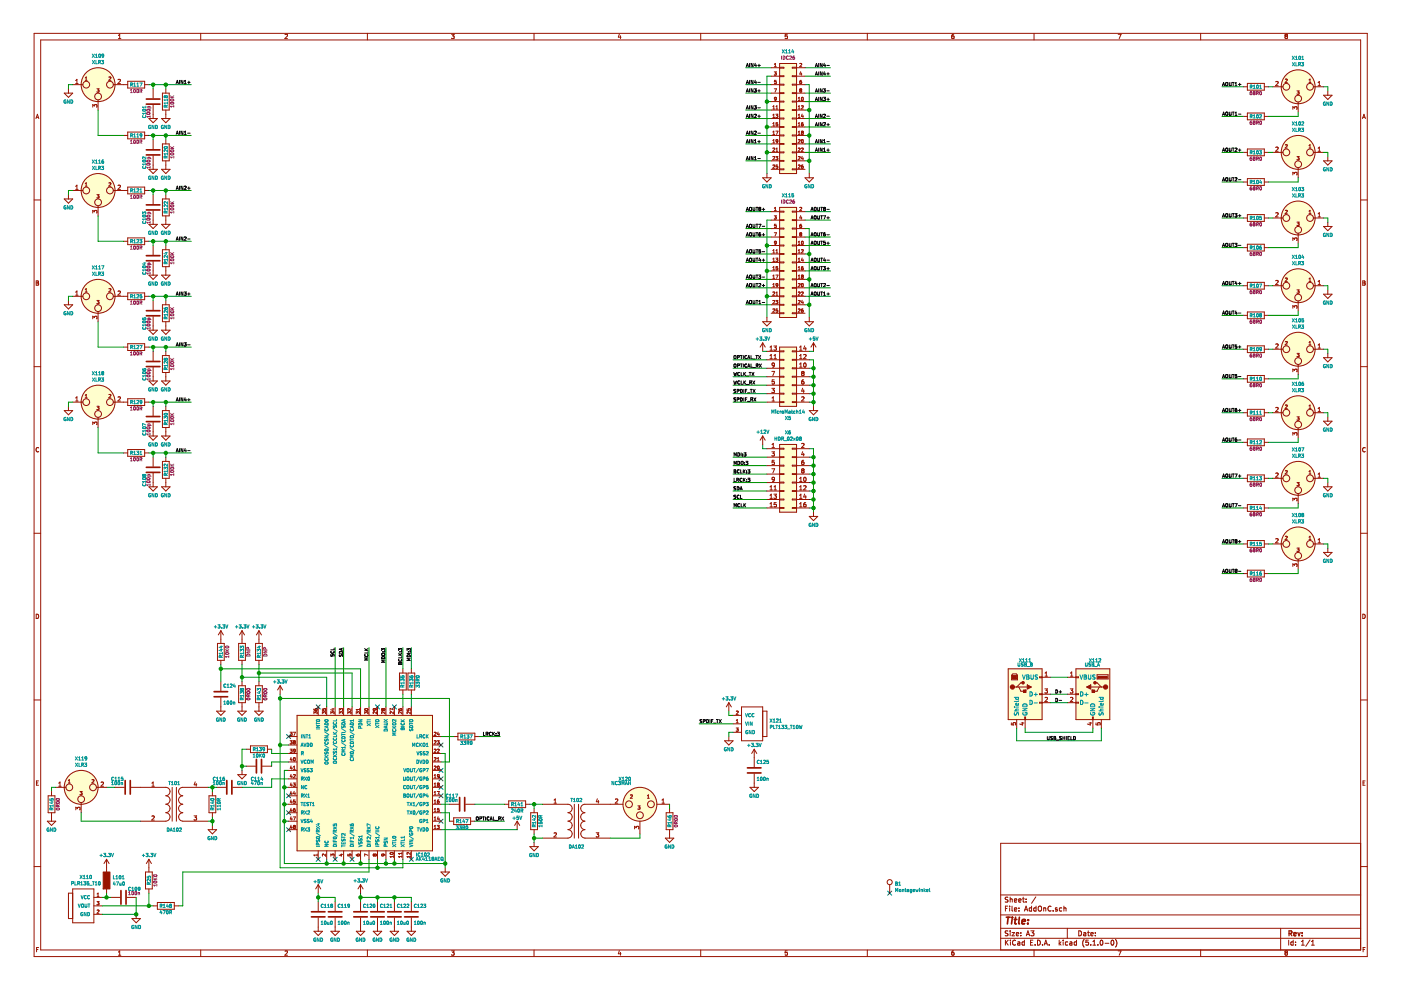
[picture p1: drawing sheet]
<svg xmlns="http://www.w3.org/2000/svg" width="297mm" height="210mm" viewBox="0 0 297 210" stroke-linecap="round" stroke-linejoin="round" font-family="sans-serif">
<g fill="#fffecd" stroke="#fffecd" stroke-width=".21">
<path d="M165.3 13.5h3.6v23.3h-3.6z" fill-rule="evenodd"/>
<path d="M165.3 44h3.6v23.3h-3.6z" fill-rule="evenodd"/>
<path d="M165.3 73.6h3.6v12.6h-3.6z" fill-rule="evenodd"/>
<path d="M165.3 94.2h3.6v14.4h-3.6z" fill-rule="evenodd"/>
<path d="M63 151.7h28.7v28.7h-28.7z" fill-rule="evenodd"/>
<path d="M213.8 141.8h7.1v10.8h-7.1z" fill-rule="evenodd"/>
<path d="M228.1 141.8h7.2v10.8h-7.2z" fill-rule="evenodd"/>
<circle cx="275.2" cy="18.4" r="3.6"/>
<circle cx="275.2" cy="32.3" r="3.6"/>
<circle cx="275.2" cy="46.2" r="3.6"/>
<circle cx="275.2" cy="60.6" r="3.6"/>
<circle cx="275.2" cy="74" r="3.6"/>
<circle cx="275.2" cy="87.5" r="3.6"/>
<circle cx="275.2" cy="101.4" r="3.6"/>
<circle cx="275.2" cy="115.3" r="3.6"/>
<circle cx="20.8" cy="40.4" r="3.6"/>
<circle cx="20.8" cy="62.8" r="3.6"/>
<circle cx="20.8" cy="85.3" r="3.6"/>
<circle cx="20.8" cy="18" r="3.6"/>
<circle cx="135.7" cy="170.5" r="3.6"/>
<circle cx="17.2" cy="166.9" r="3.6"/>
</g>
<g fill="none" stroke="#981200" stroke-width=".21">
<path d="M7.2 7.1h282.7v195.7h-282.7zM8.6 8.5h279.9v192.9h-279.9zM13.6 19.7h1.8l-.9 .9zM14.5 18.8v.9M15.4 17.9h2.2M16 17.7h.6M16 17.1l.3-.3v.9M18.1 17h.4M18.1 16.5l.2-.2v.7M20.5 18.8h.5l-.2 .3 .2 .1v.3h-.5M23.1 16.4l.3-.1 .1 .2-.4 .5h.4M24 17.9h3.1"/>
<path d="M25 16.9l.4-.1 .1 .3-.5 .6h.5M25.1 8.2h.5M25.1 7.5l.3-.2v.9M27.1 17.2h3.6v1.5h-3.6zM30.7 17.9h.9M32.5 18.8v2M34.4 19.7h1.5v3.6h-1.5zM35.2 18.8v.9M42.6 7.1v1.4M60.4 7.3h.4l.2 .2-.6 .7h.6M77.9 7.1v1.4M95.7 7.3h.6l-.3 .3 .3 .1v.4h-.6"/>
<path d="M113.2 7.1v1.4M131.3 7.2l-.2 .7h.6M131.5 7.6v.6M148.6 7.1v1.4M163.5 14.4h1.8M163.5 16.2h1.8M163.5 17.9h1.8M163.5 19.7h1.8M164.2 15.2h.4l-.2 .3 .2 .1v.3h-.4M164.2 18.8h.4l-.3 .7M164.2 14.1h.4M164.2 13.6l.2-.2v.7"/>
<path d="M164.6 17h-.4v.4l.3-.1 .1 .4h-.4M165.3 13.5h3.6v23.3h-3.6zM165.3 14.3h.9v.1h-.9M165.3 16.1h.9v.1h-.9M165.3 17.9h.9v.1h-.9M165.3 19.7h.9v.1h-.9M166.4 8.1h.5M166.9 7.3h-.4l-.1 .4 .5-.1v.5M166.9 8.1h.1M168.9 19.7h-.9v.1h.9M168.9 17.9h-.9v.1h.9M168.9 16.1h-.9v.1h.9"/>
<path d="M168.9 14.3h-.9v.1h.9M168.9 14.4h1.8M168.9 16.2h1.8M168.9 17.9h1.8M168.9 19.7h1.8M169.6 13.5l.2-.1 .2 .2-.5 .5h.5M169.6 19h.1M169.6 19l.1-.2 .3 .2M169.6 19v.1M169.6 17.4h.1M169.6 19.1h.1M169.6 17.3h.3"/>
<path d="M169.6 17.3v.1M169.7 19.1h.1M169.7 19.1a.22 .22 0 0 0-.1 .3 .22 .22 0 0 0 .3 0 .22 .22 0 0 0-.1-.3M169.7 15.2l-.1 .5h.4M169.9 15.5v.4M169.9 17l-.3 .2v.5h.3v-.3M169.9 17.3v.1M169.9 19.1h-.1M169.9 19.1h.1M170 19h.1M170 19l-.1 .1M183.9 7.1v1.4"/>
<path d="M201.8 7.8l.1-.2 .4 .2-.1 .3h-.3M201.8 8.1h.1M202.2 7.3l-.4 .2v.6M219.2 7.1v1.4M237.1 7.3h.6l-.4 .9M254.6 7.1v1.4M263.6 18.4h.9M264.5 17.7h3.6v1.4h-3.6zM268.1 18.4h.9M269.9 18.4h2.1M270.5 17.4l.3-.1 .2 .2-.6 .7h.6M272.5 16.8h.3l.1 .2-.4 .5h.4"/>
<path d="M272.6 7.6l-.2 .2 .2 .4 .4-.2-.2-.4M272.6 7.6l-.2-.1 .2-.2h.3l-.1 .3M272.6 7.6h.2M275 19.3h.4l-.2 .2 .2 .2v.2h-.4M277.5 17.5h.4M277.5 17l.3-.2v.7M278.5 18.4h2.1M279.5 18.2h.5M279.5 17.5l.2-.2v.9M281.5 19.3v.9M7.6 25.1l.3-.9 .3 .9M7.7 24.9h.4"/>
<path d="M16 39.5l.3-.2v.9M18.1 39.5h.4M18.1 39l.2-.2v.7M19.7 22.7v-.5l.3 .3 .1-.3h.3l.2 .1-.1 .4M20.8 21.2v2.1M23.1 38.8h.3l.1 .2-.4 .5h.4M25 39.3h.4l.1 .2-.5 .7h.5M26.2 28.7h.9M27.1 28h3.6v1.4h-3.6zM27.1 39.7h3.6v1.4h-3.6zM30.7 28.7h.9M31.6 25.1h1.8l-.9 .9z"/>
<path d="M31.6 35.9h1.8l-.9 .9zM32.5 22.3v2.8M32.5 29.6v2M32.5 33v2.9M34.3 25.1h1.8l-.9 .9zM34.3 35.9h1.8l-.9 .9zM34.4 30.5h1.5v3.6h-1.5zM35.2 23.3v1.8M35.2 29.6v.9M35.2 34.1v1.8M161.7 37.7h1.8l-.9 .9zM162.6 36.8v.9"/>
<path d="M163.5 32.3h1.8M163.5 34.1h1.8M163.5 21.5h1.8M163.5 23.3h1.8M163.5 25.1h1.8M163.5 26.9h1.8M163.5 28.7h1.8M163.5 30.5h1.8M163.5 35.9h1.8M163.9 31.4h.2l.2 .2-.5 .5h.5M163.9 33.2h.2l.2 .2-.5 .5h.5M163.9 28l.2-.2v.7"/>
<path d="M163.9 23.1h.4M163.9 22.6l.2-.2v.7M163.9 24.4l.2-.2v.7M163.9 26.2l.2-.2v.7M163.9 29.8l.2-.2v.7M163.9 24.9h.4M163.9 26.7h.4M163.9 28.5h.4M163.9 30.3h.4M163.9 35h.2l.2 .2-.5 .5h.5M164.5 33.2h.4l-.2 .3 .2 .1v.3l-.4-.1M164.5 24.2h.4l-.2 .3 .2 .1v.3l-.4-.1"/>
<path d="M164.5 27.8h.5l-.4 .7M164.5 23.1h.4M164.5 22.6l.2-.2v.7M164.5 31.6l.2-.2v.7M164.5 32.1h.4M164.6 29.7v.3l.3-.1M164.6 20.9l-.3 .1-.1-.3 .4 .1v.3l-.3 .2M164.6 29.6l.3 .1-.1 .5-.2 .1M164.6 29.6v.1M164.9 26h-.3l-.1 .3h.4v.4l-.4-.1M164.9 35h-.3l-.1 .3h.4v.3h-.4M165.3 35.8h.9v.2h-.9"/>
<path d="M165.3 21.5h.9v.1h-.9M165.3 23.2h.9v.2h-.9M165.3 25h.9v.2h-.9M165.3 26.8h.9v.2h-.9M165.3 28.6h.9v.2h-.9M165.3 30.4h.9v.2h-.9M165.3 32.2h.9v.2h-.9M165.3 34h.9v.2h-.9M168.9 32.3h1.8M168.9 34.1h1.8M168.9 35.8h-.9v.2h.9M168.9 34h-.9v.2h.9"/>
<path d="M168.9 32.2h-.9v.2h.9M168.9 30.4h-.9v.2h.9M168.9 28.6h-.9v.2h.9M168.9 26.8h-.9v.2h.9M168.9 25h-.9v.2h.9M168.9 23.2h-.9v.2h.9M168.9 21.5h-.9v.1h.9M168.9 21.5h1.8M168.9 23.3h1.8M168.9 25.1h1.8M168.9 26.9h1.8M168.9 28.7h1.8"/>
<path d="M168.9 30.5h1.8M168.9 35.9h1.8M169.2 31.4h.3l.1 .2-.4 .5h.4M169.2 33.2h.3l.1 .2-.4 .5h.4M169.2 21.3h.4M169.2 20.8l.2-.2v.7M169.2 22.6l.2-.2v.7M169.2 24.4l.2-.2v.7M169.2 26.2l.2-.2v.7M169.2 28l.2-.2v.7M169.2 23.1h.4M169.2 24.9h.4"/>
<path d="M169.2 26.7h.4M169.2 28.5h.4M169.2 29.7l.3-.1 .1 .2-.4 .5h.4M169.2 35h.3l.1 .2-.4 .5h.4M170 20.7a.34 .34 0 0 1 .3 .3 .34 .34 0 0 1-.2 .3l-.2-.2zM170 29.7v-.1a.34 .34 0 0 1 .3 .3 .34 .34 0 0 1-.2 .4l-.2-.3zM170 35l-.1 .5 .3 .1v-.3l-.3 .1M170 28.1l-.1-.1 .1-.2 .3 .1-.1 .2M170 28.1l-.1 .1 .1 .3 .3-.1-.1-.3M170 28.1h.2M170 35h.1M170.1 24.2l-.2 .5h.4"/>
<path d="M170.1 33.2l-.2 .5h.4M170.2 31.4h-.3M170.2 26h-.2l-.1 .3v.3l.3 .1v-.4l-.3 .1M170.2 22.5h-.3M170.2 22.5h.1M170.2 24.4v.5M170.2 33.4v.5M170.2 31.4h.1M170.2 35h-.2M170.3 22.5v.2l-.4 .4h.4M170.3 31.4v.3l-.4 .4h.4M170.7 37.7h1.8l-.9 .9z"/>
<path d="M171.6 36.8v.9M263.6 24.7h.9M263.6 32.3h.9M263.6 38.6h.9M264.5 24h3.6v1.4h-3.6zM264.5 31.6h3.6v1.4h-3.6zM264.5 37.9h3.6v1.4h-3.6zM268.1 24.7h.9M268.1 32.3h.9M268.1 38.6h.9M269.9 32.3h2.1M270.5 31.3l.3-.1 .2 .2-.6 .7h.6"/>
<path d="M272.5 30.7h.3l.1 .2-.4 .5h.4M274.1 37.1v-.6l.3 .3 .1-.2 .3-.1 .2 .2-.1 .4M274.5 22.7l-.1 .2-.3-.3v.6M274.5 22.7h.1M274.5 22.7h.5l-.1 .5M275 33.2h.4l-.2 .3 .2 .1v.2h-.4M275.2 21.6v2.2M275.2 35.5v2.2M277.5 30.9l.3-.2v.7M277.5 31.4h.4M278.5 32.3h2.1M279.5 31.4l.2-.2v.9"/>
<path d="M279.5 32.1h.5M280.6 20.2h1.8l-.9 .9zM280.6 34.1h1.8l-.9 .9zM281.5 33.2v.9M288.9 25.1l.3-.9 .3 .9M289 24.9h.4M7.2 42.4h1.4M7.7 59.6l.5 .1-.2 .3 .2 .2-.2 .3h-.3zM7.7 60h.3M13.6 42.2h1.8l-.9 .9zM14.5 41.3v.9M15.4 40.4h2.2"/>
<path d="M16 40.2h.6M19.7 45.2v-.6l.3 .3 .1-.2 .3-.1 .2 .2-.1 .4M20.5 41.3h.5l-.2 .2 .2 .2v.2M20.5 41.9h.1M20.6 41.9h.3M20.8 43.6v2.2M21 41.9h-.1M24 40.4h3.1M26.2 51.2h.9M27.1 50.4h3.6v1.5h-3.6zM30.7 51.2h.9M30.7 40.4h.9"/>
<path d="M31.6 47.6h1.8l-.9 .9zM31.6 58.3h1.8l-.9 .9zM32.5 41.3v2M32.5 44.7v2.9M32.5 52.1v1.9M32.5 55.5v2.8M34.3 47.6h1.8l-.9 .9zM34.3 58.3h1.8l-.9 .9zM34.4 53h1.5v3.5h-1.5zM34.4 42.2h1.5v3.6h-1.5zM35.2 41.3v.9M35.2 45.8v1.8"/>
<path d="M35.2 52.1v.9M35.2 56.5v1.8M163.5 44.9h1.8M163.5 52.1h1.8M163.5 53.8h1.8M163.5 55.6h1.8M163.5 57.4h1.8M163.5 59.2h1.8M163.5 46.7h1.8M163.5 48.5h1.8M163.5 50.3h1.8M163.9 53.1l.2-.2v.7"/>
<path d="M163.9 54.9l.2-.2v.7M163.9 56.7l.2-.2v.7M163.9 58.5l.2-.2v.7M163.9 53.6h.4M163.9 55.4h.4M163.9 57.2h.4M163.9 59h.4M164.2 45.8h.4l-.2 .2 .2 .1v.3h-.4M164.2 49.3h.4l-.3 .7M164.2 44.2l.2-.2v.7M164.2 44.7h.4M164.2 51.2h.4l-.1 .3h-.3z"/>
<path d="M164.5 51.8h-.2M164.5 54.7h.4l-.2 .3 .2 .1v.3h-.4M164.5 58.3h.5l-.4 .7M164.5 51.8h.1M164.5 53.1l.2-.2v.7M164.5 53.6h.4M164.6 47.5h-.4v.4l.3-.1 .1 .4h-.4M164.6 51.5l-.1 .3M164.6 51.4v.1M164.9 56.5h-.3l-.1 .3h.4v.4h-.4M165.3 44h3.6v23.3h-3.6zM165.3 44.8h.9v.2h-.9"/>
<path d="M165.3 46.6h.9v.2h-.9M165.3 48.4h.9v.2h-.9M165.3 50.2h.9v.1h-.9M165.3 52h.9v.1h-.9M165.3 53.8h.9v.1h-.9M165.3 55.6h.9v.1h-.9M165.3 57.4h.9v.1h-.9M165.3 59.1h.9v.2h-.9M168.9 44.8h-.9v.2h.9M168.9 46.6h-.9v.2h.9M168.9 48.4h-.9v.2h.9M168.9 50.2h-.9v.1h.9"/>
<path d="M168.9 52h-.9v.1h.9M168.9 53.8h-.9v.1h.9M168.9 55.6h-.9v.1h.9M168.9 57.4h-.9v.1h.9M168.9 59.1h-.9v.2h.9M168.9 44.9h1.8M168.9 52.1h1.8M168.9 53.8h1.8M168.9 55.6h1.8M168.9 57.4h1.8M168.9 59.2h1.8M168.9 46.7h1.8"/>
<path d="M168.9 48.5h1.8M168.9 50.3h1.8M169.2 51.3l.2-.2v.7M169.2 53.1l.2-.2v.7M169.2 54.9l.2-.2v.7M169.2 56.7l.2-.2v.7M169.2 58.5l.2-.2v.7M169.2 51.8h.4M169.2 53.6h.4M169.2 55.4h.4M169.2 57.2h.4M169.2 59h.4"/>
<path d="M169.6 44h.2l.2 .2-.5 .5h.5M169.6 50h.1M169.6 50h.3M169.7 49.6l-.1-.1 .1-.2 .3 .2-.2 .1M169.7 49.6l-.1 .4M169.7 49.6h.1M169.7 45.7l-.1 .5h.4M169.8 49.6l.1 .4M169.9 47.5l-.3 .2v.4l.1 .1h.2v-.4l-.3 .1M169.9 53l.3-.1 .1 .2-.4 .5h.4M169.9 46v.5M169.9 58.4v.1"/>
<path d="M169.9 58.5l.1 .1M169.9 56.8h.3v.4h-.3zM169.9 56.8v.1M169.9 50h.1M170 51.2a.34 .34 0 0 1 .3 .3 .34 .34 0 0 1-.2 .3l-.2-.2zM170 56.6l-.1 .2M170 58.6l-.1 .2 .1 .2 .3-.1-.1-.3M170 56.6h.1M170 58.6h.2M170.1 54.7l-.2 .5h.4M170.2 55v.4M170.2 56.5l-.2 .1"/>
<path d="M170.2 58.4h-.3M170.2 58.4h.1M170.3 58.4h.1M170.3 58.4v.1M170.3 58.5l-.1 .1M263.6 46.2h.9M263.6 52.5h.9M264.5 45.5h3.6v1.4h-3.6zM264.5 51.8h3.6v1.4h-3.6zM264.5 59.9h3.6v1.4h-3.6zM268.1 46.2h.9M268.1 52.5h.9"/>
<path d="M269.9 46.2h2.1M270.5 45.2l.3-.1 .2 .2-.6 .7h.6M270.5 59.5h.3l.2 .2-.6 .6h.6M272.5 44.6h.3l.1 .2-.4 .5h.4M272.5 59l.3-.1 .1 .2-.4 .6h.4M274.5 50.5l-.1 .2-.3-.3v.6M274.5 50.5h.5l-.1 .5M274.5 50.5h.1M275 47.1h.4l-.2 .3 .2 .1v.2h-.4M275.2 49.5v2.1M277.5 44.8l.3-.2v.7M277.5 59.1l.3-.2v.8"/>
<path d="M277.5 45.3h.4M277.5 59.7h.4M278.5 46.2h2.1M279.5 45.3l.2-.2v.9M279.5 59.7l.2-.2v.8M279.5 46h.5M280.6 48h1.8l-.9 .9zM281.5 47.1v.9M288.5 42.4h1.4M288.9 59.6l.5 .1-.2 .3 .3 .2-.2 .3h-.4zM288.9 60h.3M7.2 77.7h1.4"/>
<path d="M13.6 64.6h1.8l-.9 .9zM14.5 63.7v.9M15.4 62.8h2.2M16 62.6h.6M16 61.9l.3-.2v.9M18.1 61.9h.4M18.1 61.4l.2-.2v.7M19.7 67.6v-.6l.3 .3 .1-.2 .3-.1 .2 .2-.1 .4M20.5 63.7h.5l-.2 .3h.1M20.8 66.1v2.1M20.9 64h.1M21 64l-.1 .4h-.4"/>
<path d="M23.1 61.2h.3l.1 .2-.4 .5h.4M24 62.8h3.1M25 61.8l.4-.1 .1 .2-.5 .7h.5M26.2 73.6h.9M27.1 62.1h3.6v1.4h-3.6zM27.1 72.9h3.6v1.4h-3.6zM30.7 62.8h.9M30.7 73.6h.9M31.6 70h1.8l-.9 .9zM32.5 63.7v2M32.5 67.1v2.9M32.5 74.5v2"/>
<path d="M32.5 77.9v2.9M34.3 70h1.8l-.9 .9zM34.4 64.6h1.5v3.6h-1.5zM34.4 75.4h1.5v3.6h-1.5zM35.2 63.7v.9M35.2 68.2v1.8M35.2 74.5v.9M35.2 79v1.8M161.7 68.2h1.8l-.9 .9zM161.7 72.7v1.8M161.7 72.7l-.5 .9M161.7 72.7l.5 .9"/>
<path d="M162.6 67.3v.9M162.6 78.1h2.7M162.6 76.3h2.7M162.6 74.5h2.7M162.6 79.9h2.7M163.2 76.1h.6M163.2 73.6l.3-.2v.9M163.2 75.4l.3-.2v.9M163.2 74.3h.6M163.5 61h1.8M163.5 62.8h1.8M163.5 64.6h1.8"/>
<path d="M163.5 66.4h1.8M163.6 78.7h.6l-.3 .9M163.9 60.3l.2-.2v.7M163.9 62l.2-.1 .2 .2-.5 .5h.5M163.9 63.8l.2-.1 .2 .2-.5 .5h.5M163.9 65.6l.2-.1 .2 .2-.5 .5h.5M163.9 60.8h.4M164.1 73.4h.5l-.3 .3 .3 .1v.3l-.1 .2-.4-.1M164.1 76.1h.5M164.1 75.4l.3-.2v.9M164.2 77.3l-.4 .2-.1-.5h.3l.2 .1-.1 .7h-.3M164.5 63.7h.4l-.2 .3 .2 .1v.3l-.4-.1"/>
<path d="M164.5 62.1l.2-.2v.7M164.5 62.6h.4M164.6 60.2v.3l.3-.1M164.6 60.2h.3l-.1 .5-.2 .1M164.6 60.2h.1M164.9 65.5h-.3l-.1 .3h.4v.4l-.4-.1M165.3 73.6h3.6v12.6h-3.6zM165.3 60.9h.9v.2h-.9M165.3 62.7h.9v.2h-.9M165.3 64.5h.9v.2h-.9M165.3 66.3h.9v.2h-.9M165.3 74.4h.9v.2h-.9"/>
<path d="M165.3 76.2h.9v.2h-.9M165.3 78h.9v.2h-.9M165.3 79.8h.9v.2h-.9M168.9 60.9h-.9v.2h.9M168.9 62.7h-.9v.2h.9M168.9 64.5h-.9v.2h.9M168.9 66.3h-.9v.2h.9M168.9 74.4h-.9v.2h.9M168.9 76.2h-.9v.2h.9M168.9 78h-.9v.2h.9M168.9 79.8h-.9v.2h.9M168.9 61h1.8"/>
<path d="M168.9 62.8h1.8M168.9 64.6h1.8M168.9 66.4h1.8M168.9 78.1h2.7M168.9 76.3h2.7M168.9 74.5h2.7M168.9 79.9h2.7M169.2 60.2l.3-.1 .1 .2-.4 .5h.4M169.2 62l.3-.1 .1 .2-.4 .5h.4M169.2 63.8l.3-.1 .1 .2-.4 .5h.4M169.2 65.6l.3-.1 .1 .2-.4 .5h.4M169.5 77.8h.6"/>
<path d="M169.5 73.6l.3-.2v.9M169.5 75.4l.3-.2v.9M169.5 77.2l.3-.2v.8M169.5 76.1h.6M169.5 74.3h.6M170 60.2a.34 .34 0 0 1 .3 .3 .34 .34 0 0 1-.2 .3l-.2-.3zM170 78.8l.1 .3M170 79.2v.3l.1 .1 .4-.1-.1-.3M170.1 78.8h.3M170.1 78.8h-.1M170.1 79.2h-.1M170.1 63.7l-.2 .5h.4"/>
<path d="M170.1 79.1h.2M170.1 79.1v.1M170.2 65.5h-.2l-.1 .3v.3l.3 .1v-.4l-.3 .1M170.2 63.9v.5M170.2 61.9l-.3 .1M170.2 61.9l.1 .1M170.3 62v.2l-.4 .4h.4M170.3 79.1l.1 .1M170.4 75.2h.3l.2 .2-.5 .7h.5M170.4 78.8h.1M170.4 79.2h.1M170.4 78.8l-.1 .3"/>
<path d="M170.5 77h.1a.44 .44 0 0 1 .3 .4 .44 .44 0 0 1-.4 .4l-.1-.3zM170.6 73.3l-.2 .7h.5M170.7 68.2h1.8l-.9 .9zM170.8 73.7v.6M171.6 67.3v.9M172.5 72.7v1.8M172.5 72.7l-.6 .9M172.5 72.7l.5 .9M263.6 60.6h.9M263.6 66.9h.9M263.6 74h.9M264.5 66.1h3.6v1.5h-3.6z"/>
<path d="M264.5 73.3h3.6v1.5h-3.6zM264.5 79.6h3.6v1.4h-3.6zM268.1 60.6h.9M268.1 66.9h.9M268.1 74h.9M269.9 60.6h2.1M269.9 74h2.1M270.5 73l.3-.1 .2 .3-.6 .6h.6M272.5 72.5l.3-.1 .1 .2-.4 .5h.4M274.5 64.9l-.1 .2-.3-.3v.6M274.5 78.4l-.1 .2-.3-.3v.5M274.5 64.9h.5l-.1 .5"/>
<path d="M274.5 78.3l.5 .1-.1 .4M274.5 64.9h.1M274.5 78.3v.1M275 61.5h.4l-.2 .2 .2 .2v.2h-.4M275 74.9h.4l-.2 .3 .2 .1v.3h-.4M275.2 63.8v2.2M275.2 77.3v2.1M277.5 72.6l.3-.2v.7M277.5 73.1h.4M278.5 60.6h2.1M278.5 74h2.1M279.5 73.2l.2-.3v.9"/>
<path d="M279.5 60.3h.5M279.5 73.8h.5M280.6 62.4h1.8l-.9 .9zM280.6 75.8h1.8l-.9 .9zM281.5 61.5v.9M281.5 74.9v.9M288.5 77.7h1.4M8.2 95a.41 .41 0 0 0-.6 .4 .41 .41 0 0 0 .6 .3M13.6 87.1h1.8l-.9 .9zM14.5 86.2v.9M15.4 85.3h2.2M16 85h.6"/>
<path d="M16 84.4l.3-.3v.9M18.1 83.8l.2-.2v.7M18.1 84.3h.4M19.7 90v-.5l.3 .3 .1-.3h.3l.2 .2-.1 .3M20.5 86.1h.5l-.2 .3 .2 .1v.3h-.5M20.8 88.5v2.1M23.1 83.7l.3-.1 .1 .2-.4 .5h.4M24 85.3h3.1M25 84.2l.4-.1 .1 .3-.5 .6h.5M26.2 96h.9M27.1 84.5h3.6v1.5h-3.6zM27.1 95.3h3.6v1.5h-3.6z"/>
<path d="M30.7 85.3h.9M30.7 96h.9M31.6 80.8h1.8l-.9 .9zM31.6 92.4h1.8l-.9 .9zM32.5 86.2v1.9M32.5 89.6v2.8M32.5 96.9v2M34.3 80.8h1.8l-.9 .9zM34.3 92.4h1.8l-.9 .9zM34.4 97.8h1.5v3.6h-1.5zM34.4 87.1h1.5v3.5h-1.5zM35.2 86.2v.9"/>
<path d="M35.2 90.6v1.8M35.2 96.9v.9M161.7 92.4l-.5 .9M161.7 92.4v1.8M161.7 92.4l.5 .9M162.6 85.3h2.7M162.6 83.5h2.7M162.6 81.7h2.7M162.6 95.1h2.7M162.6 96.9h2.7M162.6 98.7h2.7M163.6 82.3h.6l-.3 .4 .2 .1 .1 .3-.2 .1-.4-.1"/>
<path d="M163.6 95.8h.6l-.3 .3 .2 .1 .1 .3-.2 .2-.4-.1M163.6 99.4h.6l-.3 .9M163.7 85h.5M163.7 84.4l.2-.3v.9M163.7 94.3l.2-.3v.9M163.7 94.9h.5M164.1 80.5h-.4v.5l.3-.1 .2 .4-.2 .1-.3-.1M164.1 97.6h-.4v.4l.3-.1 .2 .4-.2 .2-.3-.1M165.3 94.2h3.6v14.4h-3.6zM165.3 81.6h.9v.2h-.9M165.3 83.4h.9v.2h-.9M165.3 85.2h.9v.2h-.9"/>
<path d="M165.3 95h.9v.2h-.9M165.3 96.8h.9v.2h-.9M165.3 98.6h.9v.2h-.9M168.9 81.6h-.9v.2h.9M168.9 83.4h-.9v.2h.9M168.9 85.2h-.9v.2h.9M168.9 95h-.9v.2h.9M168.9 96.8h-.9v.2h.9M168.9 98.6h-.9v.2h.9M168.9 85.3h2.7M168.9 83.5h2.7M168.9 81.7h2.7"/>
<path d="M168.9 95.1h2.7M168.9 96.9h2.7M168.9 98.7h2.7M170 84.2l.3-.1 .2 .3-.6 .6h.6M170 98v.1M170.1 98h.3M170.1 98h-.1M170.1 99.8l-.1-.2 .1-.2 .4 .2-.2 .2M170.1 99.8h.2M170.1 99.8l-.1 .1 .1 .4 .4-.2-.2-.3M170.2 82.3l-.2 .6h.5M170.2 95.8l-.2 .6h.5"/>
<path d="M170.4 80.5h-.2a.56 .56 0 0 0-.1 .9h.3l.1-.3-.2-.2-.3 .2M170.4 97.6h-.2a.56 .56 0 0 0-.1 .9l.4-.2-.1-.3M170.4 82.6v.6M170.4 96.1v.6M170.4 94.1h-.4M170.4 94.1h.1M170.4 98h.1M170.4 94.1v.3l-.5 .5h.6M171.6 87.1h1.8l-.9 .9zM172.5 86.2v.9M263.6 80.3h.9M263.6 87.5h.9"/>
<path d="M263.6 93.8h.9M264.5 86.8h3.6v1.4h-3.6zM264.5 93.1h3.6v1.4h-3.6zM268.1 80.3h.9M268.1 87.5h.9M268.1 93.8h.9M269.9 87.5h2.1M270.5 86.5l.3-.1 .2 .2-.6 .7h.6M272.5 85.9h.3l.1 .2-.4 .5h.4M272.5 99.8h.3l.1 .2-.4 .5h.4M274.5 91.8l-.1 .2-.3-.3v.6M274.5 91.8h.5l-.1 .5"/>
<path d="M274.5 91.8h.1M275 88.4h.4l-.2 .3 .2 .1v.2h-.4M275.2 90.7v2.2M277.5 86.1l.3-.2v.7M277.5 100l.3-.2v.7M277.5 86.6h.4M278.5 87.5h2.1M279.5 86.6l.2-.2v.9M279.5 87.3h.5M280.6 89.3h1.8l-.9 .9zM281.5 88.4v.9M289.5 95a.41 .41 0 0 0-.6 .4 .41 .41 0 0 0 .6 .3"/>
<path d="M7.2 113.1h1.4M31.6 103.2h1.8l-.9 .9zM32.5 100.3v2.9M34.3 103.2h1.8l-.9 .9zM35.2 101.4v1.8M162.6 100.5h2.7M162.6 102.3h2.7M162.6 107.7h2.7M162.6 104.1h2.7M162.6 105.9h2.7M163.2 103.2l.3-.2v.9M163.2 105l.3-.2v.9"/>
<path d="M163.2 106.8l.3-.2v.9M163.2 103.9h.6M163.2 105.7h.6M163.2 107.5h.6M164.1 104.8h.5l-.3 .3 .3 .1v.3l-.1 .2-.4-.1M164.1 103.2l.3-.2v.9M164.1 103.9h.5M164.2 101.6l-.4 .1-.1-.4 .3-.1 .2 .2-.1 .6-.3 .1M164.6 106.6h-.5v.4l.4-.1 .1 .4-.1 .2-.4-.1M165.3 100.4h.9v.2h-.9M165.3 102.2h.9v.2h-.9M165.3 104h.9v.2h-.9"/>
<path d="M165.3 105.8h.9v.2h-.9M165.3 107.6h.9v.2h-.9M168.9 100.5h2.7M168.9 102.3h2.7M168.9 107.7h2.7M168.9 100.4h-.9v.2h.9M168.9 102.2h-.9v.2h.9M168.9 104h-.9v.2h.9M168.9 105.8h-.9v.2h.9M168.9 107.6h-.9v.2h.9M168.9 104.1h2.7M168.9 105.9h2.7"/>
<path d="M169.5 101.4l.3-.2v.9M169.5 103.2l.3-.2v.9M169.5 105l.3-.2v.9M169.5 106.8l.3-.2v.9M169.5 102.1h.6M169.5 103.9h.6M169.5 105.7h.6M169.5 107.5h.6M170.4 103.1l.3-.1 .2 .2-.5 .7h.5M170.5 101.3l.1-.1a.44 .44 0 0 1 .3 .5 .44 .44 0 0 1-.4 .3l-.1-.3zM170.6 104.7l-.2 .7h.5M170.8 106.6l-.3 .1-.1 .3v.4h.4v-.4l-.2-.1-.2 .2"/>
<path d="M170.8 105.1v.6M171.6 109.5h1.8l-.9 .9zM172.5 108.6v.9M263.6 101.4h.9M263.6 107.7h.9M263.6 115.3h.9M264.5 100.7h3.6v1.4h-3.6zM264.5 107h3.6v1.4h-3.6zM264.5 114.6h3.6v1.4h-3.6zM268.1 101.4h.9M268.1 107.7h.9M268.1 115.3h.9"/>
<path d="M269.9 101.4h2.1M269.9 115.3h2.1M270.5 100.4l.3-.1 .2 .2-.6 .7h.6M270.5 114.3l.3-.1 .2 .2-.6 .7h.6M272.5 113.7h.3l.1 .2-.4 .5h.4M274.1 106.2v-.6l.3 .3 .1-.2 .3-.1 .2 .2-.1 .4M275 102.3h.4l-.2 .3 .2 .1v.2h-.4M275 116.2h.4l-.2 .3 .2 .1v.3h-.4M275.2 104.6v2.2M275.2 118.6v2.1M277.5 113.9l.3-.2v.7M277.5 100.5h.4"/>
<path d="M277.5 114.4h.4M278.5 101.4h2.1M278.5 115.3h2.1M279.5 100.5l.2-.2v.9M279.5 114.4l.2-.2v.9M279.5 101.2h.5M279.5 115.1h.5M280.6 103.2h1.8l-.9 .9zM280.6 117.1h1.8l-.9 .9zM281.5 102.3v.9M281.5 116.2v.9M288.5 113.1h1.4"/>
<path d="M7.7 130.2a.46 .46 0 0 1 .5 .5 .46 .46 0 0 1-.5 .4zM46.1 136.4h1.4v3.6h-1.4zM46.8 133.7v2.7M46.8 133.7l-.5 .9M46.8 133.7l.6 .9M50.6 136.4h1.4v3.6h-1.4zM51.3 133.7v2.7M51.3 133.7l-.5 .9M51.3 133.7l.6 .9M54.2 136.4h1.4v3.6h-1.4zM54.9 133.7v2.7M54.9 133.7l-.5 .9"/>
<path d="M54.9 133.7l.5 .9M263.6 121.6h.9M264.5 120.9h3.6v1.4h-3.6zM268.1 121.6h.9M274.1 120.1v-.6l.3 .4 .1-.3 .3-.1 .2 .2-.1 .4M288.9 130.2a.46 .46 0 0 1 .6 .5 .46 .46 0 0 1-.6 .4zM7.2 148.4h1.4M45.9 150.8h1.8l-.9 .9zM46.8 140v.9M46.8 144.5v2M46.8 147.9v2.9M50.4 150.8h1.8l-.9 .9z"/>
<path d="M50.6 145.4h1.4v3.6h-1.4zM51.3 140v.9M51.3 144.5v.9M51.3 149v1.8M52.2 158.9h.9M53.1 158.1h3.6v1.5h-3.6zM54 150.8h1.8l-.9 .9zM54.2 145.4h1.4v3.6h-1.4zM54.9 140v.9M54.9 144.5v.9M54.9 149v1.8M56.7 158.9h.9"/>
<path d="M59.4 145.4l-.5 .9M59.4 145.4v1.8M59.4 145.4l.5 .9M61.2 156.2h1.8M61.2 159.8h1.8M61.2 158h1.8M61.5 158.8h.4l-.2 .3 .2 .1v.3h-.4M61.5 157h.4l-.2 .3 .2 .1v.3h-.4M61.5 155.2h.4l-.2 .3 .2 .1v.3h-.4M62.2 155.2h.4l-.3 .7M62.3 157.3l-.1 .2 .1 .2 .3-.1-.1-.3M62.3 157.3h.2"/>
<path d="M62.5 159.5h-.2M62.5 159.5h.1M62.5 157.1h-.3l.1 .2M62.5 157.1h.1M62.6 157.1l-.1 .2M62.6 159.1l-.3 .2-.1-.4 .4 .1-.1 .5M63 151.7h28.7v28.7h-28.7zM66.6 150.3v.2l.5 .1 .2-.1-.1-.2h-.4l.1 .3M66.6 151.3v-.4l.2 .2 .1-.2h.3v.4M67.5 149.9v1.8M68.3 150.3v.3h.4l-.1-.3h.4v.3M68.3 151.3v-.4l.3 .2 .1-.2h.3v.4"/>
<path d="M69.3 149.9v1.8M70.4 150.3h.4M70.4 151v.1l-.3-.2v.4M70.5 150.9l-.1 .1M70.5 150.9l.3 .1v.3M70.6 150.2v.4l-.5-.1M71.1 149.9v1.8M71.9 150.7v-.5l.3 .3 .1-.2h.3v.4M72.2 151v.1l-.3-.2v.4M72.3 150.9l.3 .1v.3M72.3 150.9l-.1 .1M72.9 149.9v1.8"/>
<path d="M73.7 151.3v-.4l.3 .2 .1-.2h.3v.4M74.4 150.2v.5l-.5-.5-.2 .2 .1 .2M74.6 149.9v1.8M76.2 150.9h-.3l-.1 .2-.3-.2v.4M76.2 150.9v.1M76.2 151v.3M76.2 150.2v.4M76.2 150.4h-.7l.2 .2M76.4 149.9v1.8M77.4 150.3a.37 .37 0 0 1 .3-.1 .37 .37 0 0 1 .3 .3 .34 .34 0 0 1-.4 .2 .34 .34 0 0 1-.2-.4zM78 150.9h-.4v.2l-.3-.2v.4M78 150.9v.1"/>
<path d="M78 151v.3M78.2 149.9v1.8M79.4 150.2l.1 .3-.3 .1v-.4l.5 .1 .1 .3M79.8 150.9v.4l-.5-.4-.2 .1 .1 .3M80 149.9v1.8M81.2 150.4l-.1-.2-.2 .2 .1 .2 .2-.1M81.2 150.4l.1-.2 .3 .2-.1 .2h-.2M81.2 150.4v.1M81.2 150.5v.1M81.2 150.6h.1M81.6 150.9v.4l-.5-.4-.2 .1 .1 .3M81.8 149.9v1.8"/>
<path d="M82.7 151v.3M82.7 151.3h.1M82.8 150.9l-.1 .1M83.4 150.9v.4l-.4-.4h-.2M83.4 150.5l-.7-.3v.5M83.6 149.9v1.8M84.5 150.3l.1 .2 .2 .1h.3l.1-.2-.3-.2-.1 .4M84.5 151.3h.1M84.5 151v.3M84.6 150.9l-.1 .1M84.7 142.7h1.4v3.6h-1.4zM84.8 150.6h.1"/>
<path d="M85.2 150.9v.4l-.4-.4h-.2M85.4 141.8v.9M85.4 146.3v.9M85.4 149.9v1.8M86.3 150.3v.3h.3v-.3h.3v.3M86.3 151v.3M86.3 151.3h.1M86.4 150.9l-.1 .1M86.5 142.7h1.4v3.6h-1.4zM87 150.9v.4l-.4-.4h-.2M87.2 141.8v.9M87.2 146.3v.9"/>
<path d="M87.2 149.9v1.8M91.7 156.2h1.8M91.7 159.8h1.8M91.7 158h1.8M92.1 158.9l.2-.1 .2 .2-.5 .5h.5M92.1 157.1h.1M92.1 155.3l.2-.1 .2 .2-.5 .5h.5M92.1 157.1l.2-.1 .2 .2-.5 .5h.5M92.1 155.3h.1M92.7 157h.4l-.2 .3 .2 .1v.3h-.4M92.7 157.7h.1M92.7 158.9l.3-.1 .1 .2-.4 .5h.4"/>
<path d="M92.9 155.2l-.2 .5h.5M93.1 155.5v.4M96.2 156.2h.9M97.1 155.4h3.6v1.5h-3.6zM100.7 156.2h.9M153.6 157.1h1.8l-.9 .9zM154.5 149v1.8M154.5 156.2v.9M154.5 149l-.5 .9M154.5 149l.6 .9M155.4 151.7h1.8M155.4 155.3h1.8"/>
<path d="M155.4 153.5h1.8M156.1 154.4h.4l-.2 .2 .2 .1v.3h-.4M156.1 153.3h.4M156.1 152.8l.2-.2v.7M156.1 150.8h.3l.1 .2-.4 .5h.4M157.2 149.9h4.5v7.2h-4.5zM159.9 158.9v3.7M159.9 158.9l-.5 .9M159.9 158.9l.5 .9M161.7 150.8h.9v5.4h-.9M213.8 141.8h7.1v10.8h-7.1zM214.4 153.3v.4h.5l-.1-.3 .4-.2 .1 .2-.1 .3"/>
<path d="M214.5 143.2l.2-.3h.8l.2 .3v.9h-1.2zM215.1 145.7h2.7M215.6 152.6v1.8M216 145.7l.5 .9h.8M216.5 153.3h.6M216.8 153.2v.5l-.6-.2M216.9 144.8h-.4l-.9 .9M217.3 152.6v-.6h.1v.6M217.3 152.6v1.8M220.9 149h1.8M220.9 148.9h-.5v.2h.5M220.9 143.5h-.5v.2h.5"/>
<path d="M220.9 147.1h-.5v.2h.5M220.9 143.6h1.8M220.9 147.2h1.8M221.5 146.1h.6l-.3 .3 .2 .1 .1 .3-.2 .2-.4-.1M221.6 143.4h.5M221.6 142.7l.2-.2v.9M221.6 147.9h.3l.2 .2-.6 .7h.6M226.3 149h1.8M226.3 143.6h1.8M226.3 147.2h1.8M226.9 146.1h.6l-.3 .3 .2 .1 .1 .3-.2 .2-.4-.1M227 143.4h.5"/>
<path d="M227 147.9h.3l.2 .2-.6 .7h.6M227 142.7l.2-.2v.9M228.1 141.8h7.2v10.8h-7.2zM228.1 148.9h.6v.2h-.6M228.1 147.1h.6v.2h-.6M228.1 143.5h.6v.2h-.6M230.9 153.3h.6M231.2 153.2v.5l-.7-.2M231.3 145.7h2.7M231.6 152.6v-.6h.2v.6M231.7 152.6v1.8M232.2 144.8h.4l.9 .9"/>
<path d="M232.4 153.3v.4h.4l-.1-.3 .4-.2 .2 .2-.1 .3M232.6 143.1h2.3v.9h-2.3zM233.1 145.7l-.5 .9h-.9M233.5 152.6v1.8M288.5 148.4h1.4M7.7 166h.3M8.2 165.6h-.5v.9h.5M10 174.1h1.8l-.9 .9zM10.2 168.7h1.4v3.6h-1.4zM10.9 167.8v.9M10.9 172.3v1.8M11.8 166.9h2.2"/>
<path d="M12.5 166.7h.5M12.5 166.1l.2-.3v.9M14.5 166h.4M14.5 165.5l.2-.2v.7M16.1 171.7v-.5l.3 .3 .1-.3h.3l.2 .1-.1 .4M17 167.8h.4l-.2 .3 .2 .1v.3h-.4M17.2 170.2v2.1M19.5 165.4l.3-.1 .1 .2-.4 .5h.4M20.4 166.9h2.2M21.4 165.9l.4-.1 .1 .3-.5 .6h.5M24.4 166.9h2M27.8 166.9h7.4a.9 .9 0 0 1 .8 .9 .9 .9 0 0 1-.8 .9 .9 .9 0 0 1 .8 .9 .9 .9 0 0 1-.8 .9 .9 .9 0 0 1 .8 .9 .9 .9 0 0 1-.8 .9 .89 .89 0 0 1 .9 .9 .89 .89 0 0 1-.9 .9h-5.4"/>
<path d="M32.2 166.1l.3-.3v.9M32.2 166.7h.5M32.6 173l-.4 .1M32.6 173l.1 .1M32.7 173.1v.3l-.5 .5h.5M36.5 166.9v7.2M37.4 166.9v7.2M37.9 173.2a.88 .88 0 0 0 .9 .9h5.3M41.1 173h.6l-.3 .3 .2 .1 .1 .3-.2 .2-.4-.1M41.4 165.8l-.2 .6h.5M41.6 166.1v.6M44.1 166.9h-5.4a.9 .9 0 0 0-.8 .9 .9 .9 0 0 0 .8 .9 .9 .9 0 0 0-.8 .9 .9 .9 0 0 0 .8 .9 .89 .89 0 0 0-.8 .9 .89 .89 0 0 0 .8 .9 .93 .93 0 0 0-.8 .9"/>
<path d="M44.1 175.9h1.8l-.9 .9zM44.3 168.7h1.4v3.6h-1.4zM45 167.8v.9M45 172.3v.9M45 175v.9M45.9 166.9h2M49.3 166.9h2M50.4 164.2h1.8l-.9 .9zM51.3 163.3v.9M52.2 162.4h2M55.6 162.4h2M61.2 166.9h1.8"/>
<path d="M61.2 174.1h1.8M61.2 168.7h1.8M61.2 172.3h1.8M61.2 175.9h1.8M61.2 170.5h1.8M61.2 165.1h1.8M61.2 163.3h1.8M61.2 161.5h1.8M61.7 173.2l-.2 .5h.5M61.7 160.6l-.2 .5h.5M61.7 162.4l-.2 .5h.5M61.7 164.2l-.2 .5h.5"/>
<path d="M61.7 166l-.2 .5h.5M61.7 167.8l-.2 .5h.5M61.7 169.6l-.2 .5h.5M61.7 171.4l-.2 .5h.5M61.7 175l-.2 .5h.5M61.9 160.9v.4M61.9 162.7v.4M61.9 164.5v.4M61.9 166.3v.4M61.9 168v.5M61.9 169.8v.5M61.9 171.6v.5"/>
<path d="M61.9 173.4v.5M61.9 175.2v.5M62.2 166h.4l-.2 .3 .2 .1-.1 .3-.3-.1M62.2 173.2h.4l-.3 .7M62.2 163.1h.4M62.2 162.6l.2-.2v.7M62.2 170.2v.1M62.3 160.7a.34 .34 0 0 1 .3 .3 .34 .34 0 0 1-.2 .3l-.2-.2zM62.3 175.3l-.1 .1 .1 .3 .3-.1-.1-.3M62.3 175.3h.2M62.4 167.8l-.2 .5h.4M62.5 175h-.3l.1 .3"/>
<path d="M62.5 171.4h-.2l-.1 .3v.3l.3 .1v-.4l-.3 .1M62.5 164.3h-.3M62.5 175h.1M62.5 164.3h.1M62.5 168v.5M62.6 169.6h-.4v.3l.4 .1-.1 .3h-.3M62.6 164.3v.2l-.4 .4h.4M62.6 175l-.1 .3M91.7 166.9h1.8M91.7 174.1h1.8M91.7 168.7h1.8M91.7 172.3h1.8"/>
<path d="M91.7 175.9h1.8M91.7 170.5h1.8M91.7 165.1h1.8M91.7 163.3h1.8M91.7 161.5h1.8M92.1 166.7h.4M92.1 170.3h.4M92.1 175.7h.4M92.1 164.4l.2-.2v.7M92.1 166.2l.2-.2v.7M92.1 168l.2-.2v.7M92.1 169.8l.2-.2v.7"/>
<path d="M92.1 171.6l.2-.2v.7M92.1 173.4l.2-.2v.7M92.1 175.2l.2-.2v.7M92.1 173.9h.4M92.1 172.1h.4M92.1 168.5h.4M92.1 164.9h.4M92.1 160.7l.2-.1 .2 .2-.5 .5h.5M92.1 162.5h.1M92.1 162.5l.2-.1 .2 .2-.5 .5h.5M92.7 175h.4l-.2 .3 .2 .1v.3l-.4-.1M92.7 167.8h.5l-.4 .7"/>
<path d="M92.7 166.1v.1M92.7 166.2l.1 .1M92.7 161.3h.4M92.7 160.8l.2-.2v.7M92.8 162.5a.34 .34 0 0 1 .3 .3 .34 .34 0 0 1-.2 .3l-.2-.2zM92.8 162.5h.1M92.8 166.3l-.1 .1 .1 .3 .3-.1-.1-.3M92.8 166.3h.2M92.9 173.2l-.2 .5h.5M93.1 169.6h-.3l-.1 .3 .1 .3 .3 .1v-.4l-.4 .1M93.1 173.4v.5M93.1 164.3h-.3l-.1 .2 .1 .2 .3-.2"/>
<path d="M93.1 166.1h-.4M93.1 166.1h.1M93.1 164.3h.1M93.1 164.3v.4l-.3 .2M93.1 171.4h-.3l-.1 .3h.4v.4l-.4-.1M93.1 166.1v.1M93.1 166.2l-.1 .1M95.3 174.1h.9M95.3 170.5h2M96.2 173.4h3.6v1.4h-3.6zM98.7 170.5h2M99.8 174.1h.9"/>
<path d="M107 170.5h.9M107.9 169.8h3.5v1.4h-3.5zM109.6 174.1l-.5 .9M109.6 174.1v1.8M109.6 174.1l.6 .9M111.4 170.5h.9M112.3 179.5h1.8l-.9 .9zM112.5 172.3h1.5v3.6h-1.5zM113.2 171.4v.9M113.2 175.9v.9M113.2 178.6v.9M115 170.5h5.4a.9 .9 0 0 1 .9 .9"/>
<path d="M115 177.7h5.4M117.5 170.3h.5M117.5 169.6l.2-.2v.9M117.5 176.7l.3-.1 .2 .2-.6 .7h.6M120.4 175.9a.9 .9 0 0 1 .9 .9M121.3 176.8a.88 .88 0 0 1-.9 .9M121.3 173.2a.91 .91 0 0 1-.9 .9 .9 .9 0 0 1 .9 .9M121.3 175a.88 .88 0 0 1-.9 .9M121.3 171.4a.91 .91 0 0 1-.9 .9 .9 .9 0 0 1 .9 .9M121.8 170.5v7.2M122.7 170.5v7.2M124 177.7h5.4"/>
<path d="M124 175.9a.89 .89 0 0 0-.9 .9 .89 .89 0 0 0 .9 .9M126.4 176.6h.6l-.4 .3 .3 .1 .1 .3-.2 .2-.4-.1M126.6 169.4l-.2 .6h.6M126.9 169.7v.6M130.5 169.5l.3-.1 .2 .2-.6 .7h.6M132.1 170.5h-8.1a.9 .9 0 0 0-.9 .9 .9 .9 0 0 0 .9 .9 .9 .9 0 0 0-.9 .9 .9 .9 0 0 0 .9 .9 .89 .89 0 0 0-.9 .9 .89 .89 0 0 0 .9 .9M133.7 168.6l.2-.1 .2 .2-.5 .6h.5M134.5 175.7v-.5l.4 .3 .1-.3h.3l.1 .2v.3M135.2 170.9h.5l-.2 .2 .2 .2v.2M135.2 171.5h.1M135.3 171.5h.3M135.7 171.5h-.1"/>
<path d="M135.7 174.1v2.7M137.3 169.3h.4M137.3 168.7l.2-.2v.8M139.3 170.5h2.7M140.3 170.3h.6M140.3 169.6l.3-.2v.9M141.1 177.7h1.8l-.9 .9zM141.2 172.3h1.5v3.6h-1.5zM142 171.4v.9M142 175.9v1.8M159 166.9h1.8l-.9 .9zM159.9 164.1v2.8"/>
<path d="M288.5 178.8h-76.3v22.6M289 166h.3M289.4 165.6h-.4v.9h.4M7.2 183.7h1.4M15.4 188.5h4.5v7.2h-4.5zM15.4 189.4h-.9v5.4h.9M19.9 190.3h1.8M19.9 193.9h1.8M19.9 192.1h1.8M20.6 191.1h.4l-.2 .3h.1M20.6 190.1h.4M20.6 189.6l.2-.2v.7"/>
<path d="M20.6 193l.3-.1 .1 .2-.4 .5h.4M20.9 191.4l.1 .1M21 191.5l-.1 .3h-.3M22.6 182.2v2.7M22.6 188.5v.9M22.6 182.2l-.5 .9M22.6 182.2l.5 .9M23.5 190.3h2M26.9 190.3h2M28 194.8h1.8l-.9 .9zM28.9 193.9v.9M30.8 184.9h1.5v3.6h-1.5z"/>
<path d="M31.6 182.2v2.7M31.6 188.5v.9M31.6 182.2l-.6 .9M31.6 182.2l.5 .9M32.5 192.1h.9M33.4 191.3h3.6v1.5h-3.6zM37 192.1h.9M66.6 197.4h1.8l-.9 .9zM67.3 181.1v.4M67.3 181.3h-.7l.1 .2M67.5 180.4v1.8M67.5 187.6v1.8"/>
<path d="M67.5 191.2v1.9M67.5 194.6v2.8M67.5 187.6l-.6 .9M67.5 187.6l.5 .9M69 181.1v.4l-.5-.4-.2 .1 .1 .3M69.3 180.4v1.8M70.1 181.5v-.4l.3 .2 .1-.2h.3v.4M70.2 197.4h1.8l-.9 .9zM71.1 180.4v1.8M71.1 191.2v1.9M71.1 194.6v2.8M72.2 181.2h.4"/>
<path d="M72.4 181.1v.4l-.5-.2M72.9 180.4v1.8M73.7 181.1v.4h.4l-.1-.3 .4-.1v.4M74.6 180.4v1.8M75.5 181.2l.2 .3h.5M75.5 197.4h1.8l-.9 .9zM76.2 181.4v-.2l-.3-.1-.1 .1 .1 .3M76.2 181.4v.1M76.4 180.4v1.8M76.4 187.6v1.8M76.4 191.2v1.9M76.4 194.6v2.8"/>
<path d="M76.4 187.6l-.5 .9M76.4 187.6l.6 .9M78 181.3l-.7-.2v.4M78.2 180.4v1.8M79.1 197.4h1.8l-.9 .9zM79.4 181.2l-.1-.1-.2 .1 .1 .3 .2-.2M79.4 181.2a.22 .22 0 0 1 .3-.1 .22 .22 0 0 1 .1 .3 .22 .22 0 0 1-.3 .1M79.4 181.2v.1M79.4 181.3v.1M79.4 181.4l.1 .1M80 180.4v1.8M80 191.2v1.9"/>
<path d="M80 194.6v2.8M81.2 181.1l.1 .3-.3 .1v-.4h.4l.2 .3M81.8 180.4v1.8M82.7 197.4h1.8l-.9 .9zM82.7 180.8v.3M82.7 181.1h.1M82.8 180.8a.34 .34 0 0 1 .4-.1 .34 .34 0 0 1 .2 .4h-.6M82.8 180.8h-.1M83.4 181.4v.4M83.4 181.6h-.7l.2 .2M83.6 180.4v1.8M83.6 191.2v1.9"/>
<path d="M83.6 194.6v2.8M85.2 181.6h-.7l.2 .2M85.2 180.8v.4M85.2 181.4v.4M85.2 181h-.7l.2 .2M85.4 180.4v1.8M86.3 197.4h1.8l-.9 .9zM87 181.6h-.7l.2 .2M87 180.8v.4l-.5-.4-.2 .1 .1 .3M87 181.4v.4M87.2 180.4v1.8M87.2 191.2v1.9"/>
<path d="M87.2 194.6v2.8M93.5 184.9h1.8l-.9 .9zM94.4 184v.9M188.6 187.6v1.8M212.2 198.9h76.3M212.2 196.8h76.3M212.2 194h76.3M212.2 189.7h76.3M213.2 199.3v1.1M213.2 192.6h.3M213.3 199.8l.5 .6M213.7 192.1h-.5v1.1"/>
<path d="M213.7 197.4h-.5v.4a.44 .44 0 0 1 .5 .5l-.6 .1M213.7 190.3h-.5v.3a.44 .44 0 0 1 .5 .6h-.6M213.8 199.3l-.6 .6M214.1 192.1v.1M214.1 192.5v.7M214.2 190.7l.4-.1v.7M214.2 190.2v1.1M214.2 197.4v.1M214.2 197.7v.7M214.2 199.3v.1M214.2 199.7v.7M214.6 197.7h.5l-.5 .7h.5"/>
<path d="M214.6 192.1v.9l.1 .2M215.1 190.9l.5-.1-.1-.2h-.3l-.1 .1v.5h.4M215.1 192.8l.5-.1-.1-.2h-.3l-.1 .1v.5h.4M215.3 199.4a.47 .47 0 0 0-.6 .5 .47 .47 0 0 0 .6 .4M215.5 198.1l.5-.1-.1-.2-.3-.1-.1 .2v.5h.4M215.8 199.7h.4v.7M216 190.9l.5-.1-.1-.2h-.3l-.1 .1v.5h.4M216 192.5v.1M216 193.1v.1M216.2 199.9l-.5 .2 .2 .3 .3-.1M216.4 198.3v.1M216.4 197.8v.1"/>
<path d="M216.8 190.6h.4M216.9 190.2v.9l.3 .2M217.2 199.7h-.3l-.2 .2v.4h.5M217.2 199.3v1.1M217.2 193.2l.3-1.1 .4 1.1M217.3 192.9h.5M217.5 191.2v.1M217.5 190.6v.1M217.6 198.4l.3-1 .4 1M217.7 198.1h.5M218.5 199.8h.4M218.6 197.4h.6l-.3 .4 .3 .1v.4h-.6"/>
<path d="M218.7 192.5h-.3l-.2 .2v.4h.5M218.7 192.1v1.1M219 199.3h-.5v1.1h.5M219.6 190.2l-.9 1.3M219.7 192.5h-.3l-.2 .2v.4h.5M219.7 192.1v1.1M220 199.3a.54 .54 0 0 1 .6 .6 .54 .54 0 0 1-.6 .5zM220.2 192.3l.2-.2 .4 .2v.5l-.2 .4-.4-.2zM221.3 192.6l.4-.1v.7M221.3 192.5v.7M222.8 192.2a.47 .47 0 0 0-.6 .5 .47 .47 0 0 0 .6 .4M223.3 193.1v.1"/>
<path d="M224.2 192.5h-.3l-.1 .1v.2l.4 .1v.2h-.4M224.6 199.3v1.1M224.7 200l.3 .4M225 199.7l-.4 .4M225.1 192.5h-.3l-.2 .2 .1 .4h.4M225.4 199.3v.1M225.4 199.7v.7M225.6 192.6l.4-.1v.7M225.6 192.1v1.1M226.3 196.8v2.1M226.4 199.7h-.3l-.2 .2v.4h.5M226.8 199.7h.4l.1 .7"/>
<path d="M227.3 199.9l-.5 .2 .1 .3 .4-.1M228.2 199.7h-.3l-.2 .2 .1 .4h.4M228.2 199.3v1.1M228.7 197.4a.53 .53 0 0 1 .6 .5 .53 .53 0 0 1-.6 .5zM229.8 197.8h.4v.6M229.9 199.2a1.21 1.21 0 0 0 0 1.6M230.2 198l-.5 .2 .2 .2h.3M230.6 197.7h.4M230.7 197.4v.9l.3 .1M230.8 199.3h-.5l-.1 .5h.5l.1 .5h-.6M231.3 198.1l.5-.1-.1-.2-.3-.1-.1 .2v.5h.4M231.7 199.6l.3-.3v1.1"/>
<path d="M232.2 198.3v.1M232.2 197.8v.1M233.3 199.4l.2-.1a.51 .51 0 0 1 .4 .6 .51 .51 0 0 1-.5 .4l-.2-.3zM234.3 200h.8M235.7 199.4l.1-.1a.51 .51 0 0 1 .4 .6 .51 .51 0 0 1-.5 .4l-.1-.3zM236.5 199.2a1.21 1.21 0 0 1 0 1.6M271.5 196.8v4.6M273.2 199.3v1.1M274.2 199.7h-.3l-.2 .2 .1 .4h.4M274.2 199.3v1.1M274.7 199.7v.1M275.9 199.6l.3-.3v1.1"/>
<path d="M277.8 199.3l-.9 1.3M278.1 199.6l.3-.3v1.1M288.5 183.7h1.4M7.7 201.3h.4M8.2 200.9h-.5v.9M25.1 201.9l.3-.3v.9M25.1 202.5h.5M42.6 201.4v1.4M60.4 201.7l.4-.1 .2 .3-.6 .6h.6M77.9 201.4v1.4M95.7 201.6h.6l-.3 .4h.3v.4h-.6M113.2 201.4v1.4"/>
<path d="M131.3 201.6l-.2 .6h.6M131.5 201.9v.6M148.6 201.4v1.4M166.9 201.6h-.4l-.1 .4h.5v.4h-.5M183.9 201.4v1.4M202.2 201.6l-.4 .2v.5l.1 .2 .4-.1-.1-.4h-.3l-.1 .1M219.2 201.4v1.4M219.5 200.3v.1M221 200.3v.1M221.4 200.4l.3-1.1 .4 1.1M221.5 200.1h.5M222.4 200.3v.1"/>
<path d="M231.3 200.3v.1M231.7 200.4h.6M232.8 200.3v.1M237.1 201.6h.6l-.4 .9M254.6 201.4v1.4M272.6 202l-.2-.2 .2-.2 .3 .1-.1 .3M272.6 202l-.2 .2 .2 .3 .4-.2-.2-.3M272.6 202h.2M274.7 200.3v.1M275.9 200.4h.6M278.1 200.4h.6M289 201.3h.3"/>
<path d="M289.4 200.9h-.4v.9"/>
<circle cx="18.3" cy="18" r=".72"/>
<circle cx="20.8" cy="18" r="3.6"/>
<circle cx="23.3" cy="18" r=".72"/>
<circle cx="272.7" cy="18.4" r=".72"/>
<circle cx="275.2" cy="18.4" r="3.6"/>
<circle cx="277.8" cy="18.4" r=".72"/>
<circle cx="20.8" cy="20.5" r=".72"/>
<circle cx="272.7" cy="32.3" r=".72"/>
<circle cx="275.2" cy="32.3" r="3.6"/>
<circle cx="275.2" cy="20.9" r=".72"/>
<circle cx="275.2" cy="34.8" r=".72"/>
<circle cx="277.8" cy="32.3" r=".72"/>
<circle cx="18.3" cy="40.4" r=".72"/>
<circle cx="20.8" cy="40.4" r="3.6"/>
<circle cx="20.8" cy="42.9" r=".72"/>
<circle cx="23.3" cy="40.4" r=".72"/>
<circle cx="272.7" cy="46.2" r=".72"/>
<circle cx="275.2" cy="46.2" r="3.6"/>
<circle cx="275.2" cy="48.7" r=".72"/>
<circle cx="277.8" cy="46.2" r=".72"/>
<circle cx="18.3" cy="62.8" r=".72"/>
<circle cx="20.8" cy="62.8" r="3.6"/>
<circle cx="20.8" cy="65.3" r=".72"/>
<circle cx="23.3" cy="62.8" r=".72"/>
<circle cx="272.7" cy="60.6" r=".72"/>
<circle cx="272.7" cy="74" r=".72"/>
<circle cx="275.2" cy="74" r="3.6"/>
<circle cx="275.2" cy="60.6" r="3.6"/>
<circle cx="275.2" cy="63.1" r=".72"/>
<circle cx="275.2" cy="76.6" r=".72"/>
<circle cx="277.8" cy="60.6" r=".72"/>
<circle cx="277.8" cy="74" r=".72"/>
<circle cx="18.3" cy="85.3" r=".72"/>
<circle cx="20.8" cy="85.3" r="3.6"/>
<circle cx="20.8" cy="87.8" r=".72"/>
<circle cx="23.3" cy="85.3" r=".72"/>
<circle cx="272.7" cy="87.5" r=".72"/>
<circle cx="275.2" cy="87.5" r="3.6"/>
<circle cx="275.2" cy="90" r=".72"/>
<circle cx="277.8" cy="87.5" r=".72"/>
<circle cx="272.7" cy="101.4" r=".72"/>
<circle cx="272.7" cy="115.3" r=".72"/>
<circle cx="275.2" cy="101.4" r="3.6"/>
<circle cx="275.2" cy="115.3" r="3.6"/>
<circle cx="275.2" cy="103.9" r=".72"/>
<circle cx="275.2" cy="117.8" r=".72"/>
<circle cx="277.8" cy="101.4" r=".72"/>
<circle cx="277.8" cy="115.3" r=".72"/>
<circle cx="14.7" cy="166.9" r=".72"/>
<circle cx="17.2" cy="166.9" r="3.6"/>
<circle cx="17.2" cy="169.4" r=".72"/>
<circle cx="19.7" cy="166.9" r=".72"/>
<circle cx="133.4" cy="170.5" r=".72"/>
<circle cx="135.7" cy="170.5" r="3.6"/>
<circle cx="135.7" cy="172.9" r=".72"/>
<circle cx="138" cy="170.5" r=".72"/>
<circle cx="188.6" cy="187" r=".54"/>
</g>
<g fill="none" stroke="#009596" stroke-width=".21">
<path d="M19.6 11.5l.4 .7M19.6 12.8l.5 .7M20 11.5l-.4 .7M20.1 12.8l-.5 .7M20.3 11.7l.2-.2v.7M20.3 12.2h.4M20.3 12.8v.7h.4M21 11.5h.1a.32 .32 0 0 1 .2 .3 .32 .32 0 0 1-.3 .3zM21 13.2l.3 .3M21.2 13.2h-.3M21.3 13.1l-.1-.2-.3-.1v.7M21.3 13.1l-.1 .1"/>
<path d="M21.5 12.8h.5l-.3 .3 .3 .1-.1 .2h-.4M22 11.8l-.1 .1-.3-.1v-.3h.3a.46 .46 0 0 1-.1 .7h-.1M27.9 18l.2 .3M28 17.6h-.3v.7M28 17.6v.1M28 17.9l-.3 .1M28 17.7v.2M28 17.9h.1M28.4 18.3h.3M28.4 17.8l.2-.2v.7M29 18.3h.4M29 17.8l.2-.2v.7"/>
<path d="M29.6 17.6h.5l-.3 .7M165.9 10.5l.4 .7M166.3 10.5l-.4 .7M166.6 11.2h.3M166.6 10.7l.1-.2v.7M167.2 11.2h.4M167.2 10.7l.2-.2v.7M168 10.5l-.1 .5h.4M168.2 10.8v.4M265.1 18.4h.3v-.3l-.3-.1v.7M265.2 18.4l.3 .3M265.7 18.7h.4"/>
<path d="M265.7 18.2l.2-.2v.7M266.5 18.1a.3 .3 0 0 1 .3 .3 .3 .3 0 0 1-.3 .3zM267.1 18.7h.4M267.1 18.2l.2-.2v.7M274 11.9l.4 .7M274 13.3l.5 .7M274.4 11.9l-.4 .7M274.5 13.3l-.5 .7M274.7 12.6h.4M274.7 12.1l.2-.2v.7M274.8 13.3v.7h.3M275.3 13.6h.4v-.3h-.4v.7"/>
<path d="M275.4 12l.1-.1a.32 .32 0 0 1 .3 .4 .32 .32 0 0 1-.4 .2zM275.5 13.6l.2 .4M275.9 13.3h.5l-.2 .2 .2 .2v.2h-.5M276 12.6h.4M276 12.1l.2-.2v.7M14 21.2a.31 .31 0 0 0-.4 .3 .31 .31 0 0 0 .4 .3v-.2h-.1M14.7 21.2v.7l-.4-.7v.7M15 21.2a.36 .36 0 0 1 .4 .3 .36 .36 0 0 1-.4 .4zM19.6 33.9l.4 .7M19.6 35.3l.5 .7M20 33.9l-.4 .7M20.1 35.3l-.5 .7"/>
<path d="M20.3 34.6h.4M20.3 34.1l.2-.2v.7M20.3 35.3v.7h.4M20.9 34.6h.4M20.9 34.1l.2-.2v.7M21 35.6l.3 .4M21.2 35.3h-.3v.7M21.2 35.3h.1M21.3 35.3l-.1 .3h-.3M21.5 35.3h.5l-.3 .2 .3 .1-.1 .3h-.4M21.6 34.3l.3-.1 .1 .3M21.9 33.9l-.3 .3v.3l.3 .1"/>
<path d="M22 34.5l-.1 .1M27.9 28.7l.2 .4M28 28.4h-.3v.7M28 28.4h.1M28 28.7h-.3M28 28.4v.3M28 28.7h.1M28.4 28.6l.2-.2v.7M28.4 29.1h.3M29 28.6l.2-.2v.7M29 29.1h.4M29.7 28.4v.3h.4"/>
<path d="M29.8 28.4l.3 .1-.1 .4-.2 .2M29.8 28.4h-.1M30.3 34a.34 .34 0 0 1 .4-.1 .34 .34 0 0 1 .2 .3 .37 .37 0 0 1-.4 .1 .37 .37 0 0 1-.2-.3zM30.3 23.3a.34 .34 0 0 1 .4-.2 .34 .34 0 0 1 .2 .4 .37 .37 0 0 1-.4 .1 .37 .37 0 0 1-.2-.3zM30.3 24.5l-.1 .2a.33 .33 0 0 0 .4 .2 .33 .33 0 0 0 .2-.4M30.3 35.3l-.1 .2a.33 .33 0 0 0 .4 .2 .33 .33 0 0 0 .2-.4M30.9 22.5v.4M30.9 23.8v.4M30.9 33.3v.4l-.5-.4-.2 .1 .1 .3M30.9 34.6v.4M30.9 24h-.7l.2 .2M30.9 22.7h-.7l.2 .2"/>
<path d="M30.9 34.8h-.7l.2 .2M31.9 26.6a.31 .31 0 0 0-.4 .3 .31 .31 0 0 0 .4 .3v-.2h-.1M31.9 37.4a.31 .31 0 0 0-.4 .3 .31 .31 0 0 0 .4 .3v-.3h-.1M32.6 26.6v.7l-.4-.7v.7M32.6 37.3v.7l-.4-.7v.7M33 26.6a.36 .36 0 0 1 .4 .3 .36 .36 0 0 1-.4 .4zM33 37.3a.36 .36 0 0 1 .4 .4 .36 .36 0 0 1-.4 .3zM34.6 26.6a.31 .31 0 0 0-.4 .3 .31 .31 0 0 0 .4 .3v-.2h-.1M34.6 37.4a.31 .31 0 0 0-.4 .3 .31 .31 0 0 0 .4 .3v-.3h-.1M34.8 31.2l.1-.1a.33 .33 0 0 1 .4-.1 .33 .33 0 0 1 .2 .4h-.1a.33 .33 0 0 1-.4 .1 .33 .33 0 0 1-.2-.3zM35.1 20.4l-.1-.1-.2 .1 .1 .3 .2-.1M35.1 20.4l.1-.1 .3 .1-.1 .3-.3-.1"/>
<path d="M35.1 20.4v.2M35.2 22.7l-.1-.3-.2-.1-.1 .4h.7M35.2 33.5l-.1-.3-.2-.1-.1 .4h.7M35.3 26.6v.7l-.4-.7v.7M35.3 37.3v.7l-.4-.7v.7M35.5 31.8v.4l-.5-.4-.2 .1 .1 .2M35.5 21.2h-.7l.2 .2M35.5 22.3l-.3 .2M35.5 21v.4M35.5 21.6v.4M35.5 32.4v.4M35.5 21.8h-.7l.2 .2"/>
<path d="M35.5 33.1l-.3 .2M35.5 32.6h-.7l.2 .2M35.7 26.6a.36 .36 0 0 1 .4 .3 .36 .36 0 0 1-.4 .4zM35.7 37.3a.36 .36 0 0 1 .4 .4 .36 .36 0 0 1-.4 .3zM162.1 39.2a.31 .31 0 0 0-.4 .3 .31 .31 0 0 0 .4 .3v-.3h-.1M162.8 39.1v.7l-.4-.7v.7M163.1 39.1a.36 .36 0 0 1 .4 .4 .36 .36 0 0 1-.4 .3zM171 39.2a.31 .31 0 0 0-.4 .3 .31 .31 0 0 0 .5 .3v-.3h-.2M171.8 39.1v.7l-.4-.7v.7M172.1 39.1a.36 .36 0 0 1 .4 .4 .36 .36 0 0 1-.4 .3zM265.1 24.7h.3v-.3l-.3-.1v.7M265.1 32.3h.3v-.3h-.3v.7"/>
<path d="M265.1 38.6h.3v-.3l-.3-.1v.7M265.2 24.7l.3 .3M265.2 32.3l.3 .4M265.2 38.6l.3 .3M265.7 24.5l.2-.2v.7M265.7 32.1l.2-.1v.7M265.7 38.4l.2-.2v.7M265.7 25h.4M265.7 32.7h.4M265.7 38.9h.4M266.5 24.4a.3 .3 0 0 1 .3 .3 .3 .3 0 0 1-.3 .3zM266.5 32a.3 .3 0 0 1 .3 .3 .3 .3 0 0 1-.3 .3z"/>
<path d="M266.5 38.3a.3 .3 0 0 1 .3 .3 .3 .3 0 0 1-.3 .3zM266.7 25h.1M266.7 32.6h.1M267 32h.5l-.3 .2 .2 .1M267 32.6h.4M267.1 24.4l.2-.1 .2 .2-.5 .5h.5M267.1 24.4h.1M267.2 38.2l-.1 .5h.4M267.4 32.3h.1M267.4 38.5v.4M267.4 32.3v.3M267.4 32.6h.1"/>
<path d="M274 25.8l.4 .7M274 39.7l.4 .7M274 27.2l.5 .7M274.4 25.8l-.4 .7M274.4 39.7l-.4 .7M274.5 27.2l-.5 .7M274.7 26l.2-.2v.7M274.7 39.9l.2-.2v.7M274.7 26.5h.4M274.8 27.2v.7h.3M275.3 27.6l.4-.1v-.3h-.4v.7M275.4 25.9l.1-.1a.32 .32 0 0 1 .3 .4 .32 .32 0 0 1-.4 .3z"/>
<path d="M275.5 39.8v-.1a.32 .32 0 0 1 .3 .4 .32 .32 0 0 1-.4 .3zM275.5 27.6l.2 .3M275.9 27.2h.5l-.2 .2 .2 .2v.2h-.5M276 39.7h.4l-.2 .3h.2M276 25.9l.3-.1 .1 .2-.4 .5h.4M281 21.7a.31 .31 0 0 0-.4 .3 .31 .31 0 0 0 .4 .3v-.3h-.1M281 35.6a.31 .31 0 0 0-.4 .3 .31 .31 0 0 0 .4 .3v-.3h-.1M281.7 21.6v.7l-.4-.7v.7M281.7 35.5v.7l-.4-.7v.7M282 21.6a.36 .36 0 0 1 .5 .4 .36 .36 0 0 1-.5 .3zM282 35.5a.36 .36 0 0 1 .5 .4 .36 .36 0 0 1-.5 .3zM14 43.7a.31 .31 0 0 0-.4 .3 .31 .31 0 0 0 .4 .2v-.2h-.1"/>
<path d="M14.7 43.6v.7l-.4-.7v.7M15 43.6a.36 .36 0 0 1 .4 .4 .36 .36 0 0 1-.4 .3zM19.6 56.3l.4 .7M19.6 57.7l.5 .7M20 56.3l-.4 .7M20.1 57.7l-.5 .7M20.3 56.5l.2-.2v.7M20.3 57h.4M20.3 57.7v.7h.4M20.9 58.1l.3-.1 .1-.2-.4-.1v.7M20.9 56.5l.2-.2v.7M20.9 57h.4"/>
<path d="M21 58.1l.3 .3M21.5 57.7h.5l-.3 .3 .3 .1-.1 .2h-.4M21.6 56.3h.4l-.3 .7M27.7 40.4h.3v-.3l-.3-.1v.7M27.7 51.2l.3-.1v-.2l-.3-.1v.7M27.9 40.4l.2 .3M27.9 51.2l.2 .3M28.4 40.2l.2-.2v.7M28.4 51l.2-.2v.7M28.4 40.7h.3M28.4 51.5h.3M29 40.1l.3-.1 .1 .2-.4 .5h.4"/>
<path d="M29 50.9l.3-.1 .1 .2-.4 .5h.4M29.6 50.8h.5l-.3 .3 .3 .1-.1 .3-.4-.1M29.7 40.2l.2-.2v.7M29.7 40.7h.4M30.2 45.4v-.5l.3 .3 .1-.3 .3 .1-.1 .4M30.3 56.5a.34 .34 0 0 1 .4-.2 .34 .34 0 0 1 .2 .4 .37 .37 0 0 1-.4 .1 .37 .37 0 0 1-.2-.3zM30.3 45.7a.34 .34 0 0 1 .4-.1 .34 .34 0 0 1 .2 .3 .37 .37 0 0 1-.4 .1 .37 .37 0 0 1-.2-.3zM30.3 46.9l-.1 .2a.33 .33 0 0 0 .4 .3 .33 .33 0 0 0 .2-.5M30.3 57.7l-.1 .2a.33 .33 0 0 0 .4 .2 .33 .33 0 0 0 .2-.4M30.5 55.8h.4M30.7 55.7v.4l-.5-.2M30.9 46.3v.4"/>
<path d="M30.9 57v.4M30.9 46.5h-.7l.2 .2M30.9 57.2h-.7l.2 .2M31.9 49a.31 .31 0 0 0-.4 .4 .31 .31 0 0 0 .4 .2v-.2h-.1M31.9 59.8a.31 .31 0 0 0-.4 .3 .31 .31 0 0 0 .4 .3v-.2h-.1M32.6 49v.7l-.4-.7v.7M32.6 59.8v.7l-.4-.7v.7M33 49a.36 .36 0 0 1 .4 .4 .36 .36 0 0 1-.4 .3zM33 59.8a.36 .36 0 0 1 .4 .3 .36 .36 0 0 1-.4 .4zM34.6 49a.31 .31 0 0 0-.4 .4 .31 .31 0 0 0 .4 .2v-.2h-.1M34.6 59.8a.32 .32 0 0 0-.4 .3 .32 .32 0 0 0 .4 .3M35 53.6h.5"/>
<path d="M35.2 45.1l-.1-.3h-.2l-.1 .3h.7M35.2 55.9l-.1-.3h-.2l-.1 .3h.7M35.3 53.5v.4l-.5-.1M35.3 49v.7l-.4-.7v.7M35.3 59.8v.7l-.4-.7v.7M35.5 55.1h-.7l.2 .1M35.5 42.8v.4l-.5-.4-.2 .1 .1 .3M35.5 43.4v.5l-.5-.5-.2 .1 .1 .3M35.5 54.2v.4l-.5-.4-.2 .1 .1 .3M35.5 44.1v.4M35.5 54.9v.3M35.5 44.7l-.3 .3"/>
<path d="M35.5 44.3h-.7l.2 .2M35.5 55.5l-.3 .3M35.7 59.8a.36 .36 0 0 1 .4 .3 .36 .36 0 0 1-.4 .4zM35.7 49a.36 .36 0 0 1 .4 .4 .36 .36 0 0 1-.4 .3zM165.9 41.1l.4 .7M166.3 41.1l-.4 .7M166.6 41.8h.3M166.6 41.2l.1-.1v.7M167.2 41.8h.4M167.2 41.2l.2-.1v.7M168.3 41.1h-.4v.3h.3l.1 .3h-.4M265.1 46.2h.3v-.3h-.3v.7"/>
<path d="M265.1 52.5h.3v-.3l-.3-.1v.7M265.2 46.2l.3 .4M265.2 52.5l.3 .3M265.7 46.1l.2-.2v.7M265.7 52.3l.2-.2v.7M265.7 46.6h.4M265.7 52.8h.4M266.5 45.9a.3 .3 0 0 1 .3 .3 .3 .3 0 0 1-.3 .3zM266.5 52.2a.3 .3 0 0 1 .3 .3 .3 .3 0 0 1-.3 .3zM266.7 52.8h.1M267.1 52.4v.4h.3M267.1 52.5h.1"/>
<path d="M267.4 52.1l-.2 .1-.1 .2M267.4 52.4v.1M267.4 52.4l-.3 .1M267.4 45.9h-.3v.3h.3l.1 .2-.2 .2-.2-.1M267.4 52.5v.3M267.4 52.8h.1M274 54.1l.4 .7M274 41.1l.5 .7M274 55.4l.5 .7M274.4 54.1l-.4 .7M274.5 41.1l-.5 .7M274.5 55.4l-.5 .7"/>
<path d="M274.7 54.3l.2-.2v.7M274.7 40.4h.4M274.7 54.8h.4M274.8 41.1v.7h.3M274.8 55.4v.7h.3M275.3 41.5l.4-.1v-.2l-.4-.1v.7M275.3 55.8h.4v-.3l-.4-.1v.7M275.5 54.1a.32 .32 0 0 1 .3 .4 .32 .32 0 0 1-.4 .2zM275.5 41.5l.2 .3M275.5 55.8l.2 .3M275.9 41.1h.5l-.2 .3 .2 .1v.2h-.5M275.9 55.4h.5l-.2 .3 .2 .1v.3h-.5"/>
<path d="M276 40.4h.1M276 40.4h.4M276.2 54.1l-.2 .5h.4M276.4 54.3v.5M276.4 40v.1M276.4 40.1v.3M276.4 40.4h.1M281 49.5a.31 .31 0 0 0-.4 .3 .31 .31 0 0 0 .4 .3v-.3h-.1M281.7 49.5v.7l-.4-.7v.7M282 49.5a.36 .36 0 0 1 .5 .3 .36 .36 0 0 1-.5 .4zM14 66.1a.31 .31 0 0 0-.4 .3 .31 .31 0 0 0 .4 .3v-.2h-.1M14.7 66.1v.7l-.4-.7v.7"/>
<path d="M15 66.1a.36 .36 0 0 1 .4 .3 .36 .36 0 0 1-.4 .4zM19.6 78.8l.4 .7M20 78.8l-.4 .7M20.3 79l.2-.2v.7M20.3 79.5h.4M20.9 79l.2-.2v.7M20.9 79.5h.4M21.6 78.9h.1M21.6 78.9l.1 .2M21.6 78.9l.1-.1 .3 .1M21.7 79.1l-.1 .1 .1 .3 .3-.1v-.2M21.7 79.1h.2"/>
<path d="M21.9 79.1h.1M21.9 79.1l.1 .1M22 79l-.1 .1M22 78.9h.1M22 78.9v.1M27.7 62.8h.3v-.3h-.3v.7M27.7 73.6h.3v-.3l-.3-.1v.7M27.9 62.8l.2 .4M27.9 73.6l.2 .3M28.4 62.7l.2-.2v.7M28.4 73.4l.2-.2v.7M28.4 63.2h.3"/>
<path d="M28.4 73.9h.3M29 62.5h.3l.1 .2-.4 .5h.4M29 73.3l.3-.1 .1 .2-.4 .5h.4M29.6 73.2h.5l-.3 .7M30 62.5h-.3v.3h.3l.1 .2-.1 .2-.3-.1M30.2 67.4v.3l.4 .1-.1-.4h.3l.1 .1-.1 .3M30.2 78.2l.1 .2 .2 .1h.3l.1-.3h-.4l.1 .3M30.3 68.1a.34 .34 0 0 1 .4-.1 .34 .34 0 0 1 .2 .4 .37 .37 0 0 1-.4 0 .37 .37 0 0 1-.2-.3zM30.3 78.9a.34 .34 0 0 1 .4-.1 .34 .34 0 0 1 .2 .3 .37 .37 0 0 1-.4 .1 .37 .37 0 0 1-.2-.3zM30.3 69.4l-.1 .2a.33 .33 0 0 0 .4 .2 .33 .33 0 0 0 .2-.4M30.9 68.9h-.7l.2 .2M30.9 68.7v.4"/>
<path d="M30.9 79.5v.4M30.9 79.7h-.7l.2 .2M31.9 71.5a.31 .31 0 0 0-.4 .3 .31 .31 0 0 0 .4 .3v-.3h-.1M32.6 71.4v.7l-.4-.7v.7M33 71.4a.36 .36 0 0 1 .4 .4 .36 .36 0 0 1-.4 .3zM34.5 60.2h.1v.2M34.5 71.8h.1v.3M34.6 71.5a.32 .32 0 0 0-.4 .3 .32 .32 0 0 0 .4 .3M34.6 60.4h.1M34.6 72.1h.1M34.8 65.2v.3l.3 .1h.3l.1-.4h-.4l.1 .4M35.1 76.1l-.1-.1-.2 .1 .1 .3 .2-.2"/>
<path d="M35.1 76.1l.1-.1 .3 .1-.1 .3-.3-.2M35.1 76.1v.1M35.2 67.6l-.1-.3-.2-.1-.1 .4h.7M35.2 78.4l-.1-.4h-.2l-.1 .4h.7M35.3 71.4v.7l-.4-.7v.7M35.5 77.5h-.7l.2 .2M35.5 65.9v.4l-.5-.4-.2 .1 .1 .3M35.5 76.6v.5l-.5-.5-.2 .2 .1 .2M35.5 66.5v.4M35.5 77.3v.4M35.5 66.7h-.7l.2 .2M35.5 67.2l-.3 .2"/>
<path d="M35.5 78l-.3 .2M35.7 71.4a.36 .36 0 0 1 .4 .4 .36 .36 0 0 1-.4 .3zM160.3 71.9h.5M160.6 71.6v.5M161.1 71.4h.4l-.2 .3 .2 .1v.3h-.4M161.8 72.1h.1M162 70h.1v.3M162.1 69.7a.32 .32 0 0 0-.4 .3 .32 .32 0 0 0 .4 .3M162.1 70.3h.1M162.1 71.4h.4l-.2 .3 .2 .1v.3h-.4M162.7 71.4l.3 .7 .2-.7M162.8 69.6v.7l-.4-.7v.7"/>
<path d="M163.1 69.6a.36 .36 0 0 1 .4 .4 .36 .36 0 0 1-.4 .3zM171 69.7a.31 .31 0 0 0-.4 .3 .31 .31 0 0 0 .5 .3v-.3h-.2M171.6 71.9h.5M171.8 69.6v.7l-.4-.7v.7M171.8 71.6v.5M172.1 69.6a.36 .36 0 0 1 .4 .4 .36 .36 0 0 1-.4 .3zM172.4 72.1h.1M172.4 71.7h.3M172.4 72.1h.3M172.4 71.7v.1M172.7 71.7l.1 .1M172.8 71.4h-.4v.4"/>
<path d="M172.8 71.8v.3M172.8 72.1h-.1M173 71.4l.2 .7 .3-.7M265.1 60.6h.3v-.3l-.3-.1v.7M265.1 66.9l.3-.1v-.2l-.3-.1v.7M265.1 74.1l.3-.1v-.2l-.3-.1v.7M265.2 60.6l.3 .3M265.2 66.9l.3 .3M265.2 74.1l.3 .3M265.7 60.4l.2-.2v.7M265.7 66.7l.2-.2v.7M265.7 73.9l.2-.2v.7"/>
<path d="M265.7 60.9h.4M265.7 67.2h.4M265.7 74.4h.4M266.5 60.3a.3 .3 0 0 1 .3 .3 .3 .3 0 0 1-.3 .3zM266.5 66.5a.3 .3 0 0 1 .3 .3 .3 .3 0 0 1-.3 .3zM266.5 73.7a.3 .3 0 0 1 .3 .3 .3 .3 0 0 1-.3 .3zM266.7 67.1v.1M267 60.2h.5l-.3 .7M267.2 66.8l-.1-.1 .1-.2 .3 .1-.2 .2M267.2 66.8l-.1 .3 .3 .1M267.2 66.8h.1M267.3 66.8l.1 .3"/>
<path d="M267.4 67.1v.1M267.5 74l-.4 .1v-.3l.2-.1 .2 .1-.1 .4-.3 .2M274 67.6l.4 .7M274 68.9l.5 .7M274.4 67.6l-.4 .7M274.5 68.9l-.5 .7M274.7 67.8l.2-.2v.7M274.7 68.3h.4M274.8 68.9v.7h.3M275.3 69.3h.4v-.3l-.4-.1v.7M275.5 67.6a.32 .32 0 0 1 .3 .3 .32 .32 0 0 1-.4 .3zM275.5 69.3l.2 .3"/>
<path d="M275.9 68.9h.5l-.2 .3 .2 .1v.2h-.5M276 68.2h.4M276.4 67.6h-.4v.3h.4v.3M276.4 68.2h.1M281 63.8a.31 .31 0 0 0-.4 .4 .31 .31 0 0 0 .4 .2v-.2h-.1M281 77.3a.31 .31 0 0 0-.4 .3 .31 .31 0 0 0 .4 .3v-.2h-.1M281.7 63.8v.7l-.4-.7v.7M281.7 77.3v.7l-.4-.7v.7M282 63.8a.36 .36 0 0 1 .5 .4 .36 .36 0 0 1-.5 .3zM282 77.3a.36 .36 0 0 1 .5 .3 .36 .36 0 0 1-.5 .4zM14 88.5a.31 .31 0 0 0-.4 .4 .31 .31 0 0 0 .4 .2v-.2h-.1M14.7 88.5v.7l-.4-.7v.7"/>
<path d="M15 88.5a.36 .36 0 0 1 .4 .3 .36 .36 0 0 1-.4 .4zM19.6 80.1l.5 .7M20.1 80.1l-.5 .7M20.3 80.1v.7h.4M20.9 80.5h.3l.1-.3-.4-.1v.7M21 80.5l.3 .3M21.5 80.1h.5l-.3 .3 .3 .1-.1 .3h-.4M27.9 85.3l.2 .3M27.9 96.1l.2 .3M28 95.7h-.3v.7M28 85.2l-.3 .1M28 95.7h.1"/>
<path d="M28 96l-.3 .1M28 85.2v-.3h-.3v.7M28 95.7v.3M28 85.2h.1M28 96h.1M28.4 85.1l.2-.2v.7M28.4 95.9l.2-.2v.7M28.4 85.6h.3M28.4 96.4h.3M29 95.7h.4l-.2 .2 .1 .1M29 85l.3-.1 .1 .2-.4 .5h.4M29.3 96h.1"/>
<path d="M29.4 96l-.1 .3h-.3M29.7 95.9l.2-.2v.7M29.7 96.4h.4M29.7 85.3v-.3l.3-.1 .1 .4M29.7 85.3h.1M30 85.3h-.2M30.1 85.3l-.1 .3h-.2M30.1 85.2l-.1 .1M30.3 90.6a.34 .34 0 0 1 .4-.2 .34 .34 0 0 1 .2 .4 .37 .37 0 0 1-.4 .1 .37 .37 0 0 1-.2-.3zM30.3 80.1l-.1 .2a.33 .33 0 0 0 .4 .3 .33 .33 0 0 0 .2-.5M30.3 91.8l-.1 .2a.33 .33 0 0 0 .4 .2 .33 .33 0 0 0 .2-.4M30.9 91.3h-.7l.2 .2"/>
<path d="M30.9 91.1v.4M30.9 90.1l-.7-.3v.5M31.9 82.2a.31 .31 0 0 0-.4 .4 .31 .31 0 0 0 .4 .2v-.2h-.1M31.9 93.9a.31 .31 0 0 0-.4 .3 .31 .31 0 0 0 .4 .3v-.2h-.1M32.6 82.2v.7l-.4-.7v.7M32.6 93.9v.7l-.4-.7v.7M33 82.2a.36 .36 0 0 1 .4 .4 .36 .36 0 0 1-.4 .3zM33 93.9a.36 .36 0 0 1 .4 .3 .36 .36 0 0 1-.4 .4zM34.6 82.2a.31 .31 0 0 0-.4 .4 .31 .31 0 0 0 .4 .2v-.2h-.1M34.6 93.9a.31 .31 0 0 0-.4 .3 .31 .31 0 0 0 .4 .3v-.2h-.1M34.8 88.7v-.4l.3 .2 .1-.2h.2v.4M34.8 99.5v-.4l.3 .2 .1-.2h.2v.4"/>
<path d="M34.8 87.7h.1a.33 .33 0 0 1 .4-.1 .33 .33 0 0 1 .2 .3l-.1 .1a.33 .33 0 0 1-.4 .1 .33 .33 0 0 1-.2-.4zM35.2 90l-.1-.3h-.2l-.1 .3h.7M35.3 82.2v.7l-.4-.7v.7M35.3 93.9v.7l-.4-.7v.7M35.5 99.9h-.7l.2 .2M35.5 98.4v.4l-.5-.4-.2 .1 .1 .3M35.5 89v.4M35.5 99.7v.4M35.5 89.6l-.3 .3M35.5 89.2h-.7l.2 .2M35.7 93.9a.36 .36 0 0 1 .4 .3 .36 .36 0 0 1-.4 .4zM35.7 82.2a.36 .36 0 0 1 .4 .4 .36 .36 0 0 1-.4 .3z"/>
<path d="M160.5 91.6h.5M160.7 91.3v.6M161.3 91.9h.4M161.3 91.4l.2-.2v.7M162 91.3l.2-.1 .2 .2-.5 .5h.5M162.6 91.2l.2 .7 .2-.7M163.6 87.6v-.7l.3 .5 .2-.5v.7M164.3 92.7v.7M164.3 93h.4M164.5 87h.1M164.5 87.2v.4M164.7 92.7v.7"/>
<path d="M165 92.7a.36 .36 0 0 1 .4 .3 .36 .36 0 0 1-.4 .4zM165.1 87.2l-.3 .1v.3h.3M165.4 87.2v.4M165.6 87.2l-.2 .1M165.7 93h.4v-.3h-.4v.7M165.9 87.2l.3 .1-.2 .3-.2-.1zM165.9 93l.2 .4M166.3 93.4h.5M166.4 87.6v-.7l.3 .5 .2-.5v.7M166.5 88.3l.5 .7M166.5 91.3l.5 .7M167 88.3l-.5 .7"/>
<path d="M167 91.3l-.5 .7M167 92.7h.1a.32 .32 0 0 1 .2 .3 .32 .32 0 0 1-.3 .3zM167 92.7h.1M167.2 91.7l.4-.1v.3M167.3 87.2l.3 .1v.3h-.3v-.2l.3-.1M167.6 91.3h-.3l-.1 .3 .1 .3 .3 .1M167.6 88.3h-.3l-.1 .3h.4v.3l-.1 .1-.3-.1M167.6 91.9v.1M167.6 92.7h.3l.1 .2-.4 .5h.4M167.8 87.2h.2M167.9 86.9v.6l.1 .1M168.2 92.9l.4 .5"/>
<path d="M168.6 87.2l-.3 .1v.3h.3M168.6 92.9l-.4 .5M168.9 87.2h.3v.4M168.9 86.9v.7M168.9 92.7h.1a.32 .32 0 0 1 .2 .3 .32 .32 0 0 1-.3 .3zM168.9 92.7h.1M169.5 87.6h.4M169.5 87.1l.2-.2v.7M169.5 92.8l.1-.1 .3 .1M169.5 92.8l.1 .2M169.5 92.8h.1M169.6 93l-.1 .1 .1 .3 .3-.2-.1-.2"/>
<path d="M169.6 93h.2M169.9 92.8h.1M169.9 92.8l-.1 .2M170.3 86.9l-.2 .5h.5M170.5 87.2v.4M171.9 88.5a.31 .31 0 0 0-.4 .4 .31 .31 0 0 0 .5 .2v-.2h-.2M172.7 88.5v.7l-.4-.7v.7M173 88.5a.36 .36 0 0 1 .4 .3 .36 .36 0 0 1-.4 .4zM265.1 80.3h.3v-.3h-.3v.7M265.1 87.5h.3v-.3l-.3-.1v.7M265.1 93.8h.3v-.3l-.3-.1v.7M265.2 80.3l.3 .4"/>
<path d="M265.2 87.5l.3 .3M265.2 93.8l.3 .3M265.7 80.2l.2-.2v.7M265.7 87.3l.2-.2v.7M265.7 93.6l.2-.2v.7M265.7 80.7h.4M265.7 87.8h.4M265.7 94.1h.4M266.4 80.2l.2-.2v.7M266.4 80.7h.4M266.4 87.3l.2-.2v.7M266.4 93.6l.2-.2v.7"/>
<path d="M266.4 87.8h.4M266.4 94.1h.4M267.1 87.3l.2-.2v.7M267.1 93.5l.2-.1 .2 .2-.5 .5h.5M267.1 87.8h.4M267.1 80h.1a.32 .32 0 0 1 .3 .3 .32 .32 0 0 1-.4 .3zM274 81l.4 .7M274 94.9l.4 .7M274 82.4l.5 .7M274 96.3l.5 .7M274.4 81l-.4 .7M274.4 94.9l-.4 .7"/>
<path d="M274.5 82.4l-.5 .7M274.5 96.3l-.5 .7M274.7 81.2l.2-.2v.7M274.7 95.1l.2-.2v.7M274.7 81.7h.4M274.7 95.6h.4M274.8 82.4v.7h.3M274.8 96.3v.7h.3M275.3 82.7h.4v-.3h-.4v.7M275.3 96.7l.4-.1v-.2l-.4-.1v.7M275.5 81.1v-.1a.32 .32 0 0 1 .3 .4 .32 .32 0 0 1-.4 .3zM275.5 95v-.1a.32 .32 0 0 1 .3 .4 .32 .32 0 0 1-.4 .3z"/>
<path d="M275.5 82.7l.2 .4M275.5 96.7l.2 .3M275.9 82.4h.5l-.2 .2 .2 .2v.2h-.5M275.9 96.3h.5l-.2 .3 .2 .1v.2h-.5M276 94.9h.4l-.2 .7M276 81.4l.4-.1v.4M276.4 81l-.4 .3v.4h.4M276.4 81.7h.1M281 90.8a.31 .31 0 0 0-.4 .3 .31 .31 0 0 0 .4 .3v-.3h-.1M281.7 90.7v.7l-.4-.7v.7M282 90.7a.36 .36 0 0 1 .5 .4 .36 .36 0 0 1-.5 .3zM30.3 101.3a.34 .34 0 0 1 .4-.1 .34 .34 0 0 1 .2 .4 .37 .37 0 0 1-.4 .1 .37 .37 0 0 1-.2-.4z"/>
<path d="M30.3 102.6l-.1 .2a.33 .33 0 0 0 .4 .2 .33 .33 0 0 0 .2-.4M30.4 100.6l-.2 .1 .2 .3M30.4 101h.1M30.4 100.6h.1M30.4 100.6l.1 .1M30.5 100.7l.2-.1 .2 .1-.1 .3-.3-.1M30.5 100.9l-.1 .1M30.5 100.7v.2M30.9 101.9v.4M30.9 102.1h-.7l.2 .2M31.9 104.7a.31 .31 0 0 0-.4 .3 .31 .31 0 0 0 .4 .3v-.3h-.1M32.6 104.6v.7l-.4-.7v.7"/>
<path d="M33 104.6a.36 .36 0 0 1 .4 .4 .36 .36 0 0 1-.4 .3zM34.6 104.7a.31 .31 0 0 0-.4 .3 .31 .31 0 0 0 .4 .3v-.3h-.1M35.2 100.8l-.1-.3-.2-.1-.1 .4h.7M35.3 104.6v.7l-.4-.7v.7M35.5 100.4l-.3 .2M35.7 104.6a.36 .36 0 0 1 .4 .4 .36 .36 0 0 1-.4 .3zM171.8 111.3h.2v.3M171.9 111a.32 .32 0 0 0-.4 .3 .32 .32 0 0 0 .4 .3M172 111.6h-.1M172.7 110.9v.7l-.4-.7v.7M173 110.9a.36 .36 0 0 1 .4 .4 .36 .36 0 0 1-.4 .3zM265.1 101.4h.3v-.3h-.3v.7"/>
<path d="M265.1 107.7h.3v-.3l-.3-.1v.7M265.1 115.3h.3v-.3h-.3v.7M265.2 101.4l.3 .4M265.2 107.7l.3 .3M265.2 115.3l.3 .4M265.7 101.3l.2-.2v.7M265.7 107.5l.2-.2v.7M265.7 115.2l.2-.2v.7M265.7 101.8h.4M265.7 108h.4M265.7 115.7h.4M266.4 101.3l.2-.2v.7"/>
<path d="M266.4 107.5l.2-.2v.7M266.4 115.2l.2-.2v.7M266.4 101.8h.4M266.4 108h.4M266.4 115.7h.4M267 101.1h.5l-.3 .2 .3 .2-.1 .2h-.4M267.1 115.3h.1M267.1 115.3h.3M267.2 107.3l-.1 .5h.4M267.4 107.6v.4M267.4 115.3h.1M267.4 115.3v.3h-.3"/>
<path d="M267.4 115h-.3v.3M274 108.8l.4 .7M274 110.2l.5 .7M274.4 108.8l-.4 .7M274.5 110.2l-.5 .7M274.7 109l.2-.2v.7M274.7 109.5h.4M274.8 110.2v.7h.3M275.3 110.6l.4-.1v-.2l-.4-.1v.7M275.4 108.9l.1-.1a.32 .32 0 0 1 .3 .4 .32 .32 0 0 1-.4 .3zM275.5 110.6l.2 .3M275.9 110.2h.5l-.2 .3 .2 .1v.2h-.5"/>
<path d="M276.2 109.2l-.2-.2 .2-.2 .2 .1-.1 .3M276.2 109.2l-.2 .1 .2 .2 .2-.1-.1-.2M276.2 109.2h.1M281 104.7a.31 .31 0 0 0-.4 .3 .31 .31 0 0 0 .4 .3v-.3h-.1M281 118.6a.31 .31 0 0 0-.4 .3 .31 .31 0 0 0 .4 .3v-.2h-.1M281.7 104.6v.7l-.4-.7v.7M281.7 118.6v.7l-.4-.7v.7M282 104.6a.36 .36 0 0 1 .5 .4 .36 .36 0 0 1-.5 .3zM282 118.6a.36 .36 0 0 1 .5 .3 .36 .36 0 0 1-.5 .4zM45.4 132.9h.5M45.7 132.6v.6M46.2 132.5h.4l-.2 .2 .2 .2v.2h-.4"/>
<path d="M46.7 137h.5M46.7 137.7h.5M46.8 139.4v-.3l-.3-.1v.4h.7M47 133.2h.1M46.9 137v.4l-.5-.2M46.9 137.6v.5l-.5-.2M47 133.1v.1M47.2 138.5h-.7l.2 .2M47.2 139l-.4 .2M47.2 138.3v.4M47.2 132.5h.5l-.3 .2 .3 .2-.1 .2h-.4M47.8 132.5l.3 .7 .2-.7"/>
<path d="M49.9 132.9h.5M50.2 132.6v.6M50.7 132.5h.4l-.2 .2 .2 .2v.2h-.4M51 137.4v-.4l.2 .2 .1-.2h.3v.4M51 138.1v-.4l.2 .2 .1-.2h.3v.4M51.3 139.4v-.3l-.3-.1v.4h.7M51.4 133.1v.1M51.4 133.1h.1M51.7 138.5h-.7l.2 .2M51.7 139l-.4 .2M51.7 138.3v.4M51.7 132.5h.4l-.2 .2 .2 .2v.2h-.4"/>
<path d="M52.3 132.5l.3 .7 .2-.7M53.5 132.9h.5M53.8 132.6v.6M54.3 132.5h.4l-.2 .2 .2 .2v.2h-.4M54.8 137h.4M54.8 137.7v.2l-.3-.2v.4M54.9 137.7h.3v.4M54.9 137.7h-.1M54.9 139.4v-.3l-.3-.1-.1 .4h.7M55 137v.4l-.5-.2M55 133.1v.1M55.2 138.5h-.7l.2 .2"/>
<path d="M55.2 138.3v.4M55.2 139l-.3 .2M55.3 132.5h.4l-.2 .2 .2 .2v.2h-.4M55.9 132.5l.3 .7 .2-.7M216.1 139.7l.5 .7M216.6 139.7l-.5 .7M216.8 139.8l.2-.1v.7M217.5 139.8l.2-.1v.7M218.1 139.8l.2-.1v.7M231 139.7l.4 .7M231.4 139.7l-.4 .7M231.7 139.8l.2-.1v.7"/>
<path d="M232.3 139.8l.2-.1v.7M233 139.7h.3l.1 .1-.5 .6h.5M265.1 121.6h.3v-.3h-.3v.7M265.2 121.6l.3 .4M265.7 121.4l.2-.1v.7M265.7 122h.4M266.4 121.4l.2-.1v.7M266.4 122h.4M267.4 121.3h-.2l-.1 .3v.3h.3v-.3h-.3M46.3 152.3a.31 .31 0 0 0-.4 .3 .31 .31 0 0 0 .4 .2v-.2h-.1M47 152.2v.7l-.4-.7v.7M47.3 152.2a.36 .36 0 0 1 .5 .4 .36 .36 0 0 1-.5 .3z"/>
<path d="M47.5 148.8l.2-.2v.7M47.5 149.3h.3M47.9 145.1l-.2-.1a.33 .33 0 0 0-.2 .5 .33 .33 0 0 0 .4 .2M48.2 145.7h.3M48.2 145.2l.2-.2v.7M48.2 148.7l.1-.1a.32 .32 0 0 1 .2 .4 .32 .32 0 0 1-.3 .3zM48.2 148.7h.1M48.8 145.1l.3-.1 .1 .2-.4 .5h.4M48.9 148.7a.3 .3 0 0 1 .3 .3 .3 .3 0 0 1-.3 .3zM49.5 148.9h.3v.4M49.5 148.9v.4M49.6 145l-.1 .5h.4"/>
<path d="M49.8 145.3v.4M50.8 152.3a.31 .31 0 0 0-.4 .3 .31 .31 0 0 0 .4 .2v-.2h-.1M51 147.1v-.5l.2 .3 .1-.3 .3 .1v.4M51.1 146l-.1 .1 .1 .3M51.1 146.4h.1M51.1 146h.1M51.1 146l.2 .1M51.3 146.2l-.2 .2M51.3 146.1v.1M51.3 146v.1M51.3 148.4v-.4h-.3v.4h.7M51.3 146h.1"/>
<path d="M51.3 146h.3l.1 .2-.2 .2-.2-.2M51.5 152.2v.7l-.4-.7v.7M51.7 147.3v.4M51.7 148l-.4 .2M51.7 147.5h-.7l.2 .2M51.8 152.2a.36 .36 0 0 1 .4 .4 .36 .36 0 0 1-.4 .3zM53.7 158.9l.3-.1 .1-.2-.4-.1v.7M53.9 158.9l.2 .3M54.3 152.6h.1v.2M54.4 152.3a.32 .32 0 0 0-.4 .3 .32 .32 0 0 0 .4 .3M54.4 158.7l.2-.2v.7M54.4 159.2h.4"/>
<path d="M54.4 152.8v.1M54.8 146.7h.4M54.8 146v.2l-.3-.2v.4M54.9 146h.3v.4M54.9 146h-.1M54.9 148.4v-.4h-.3l-.1 .4h.7M55 158.5h.4l-.2 .3 .2 .1v.2h-.4M55 146.6v.4l-.5-.1M55 159.8v.7M55.1 152.2v.7l-.4-.7v.7M55.2 147.5h-.7l.2 .2M55.2 148l-.3 .2"/>
<path d="M55.2 147.3v.4M55.4 152.2a.36 .36 0 0 1 .4 .4 .36 .36 0 0 1-.4 .3zM55.4 159.8l-.4 .4M55.8 159.9l.1-.1a.32 .32 0 0 1 .2 .4 .32 .32 0 0 1-.3 .3zM56.1 158.8l-.4 .1v-.3l.3-.1 .1 .1v.4l-.3 .2M58 144.6h.5M58.2 144.3v.5M58.8 144.1h.4l-.2 .3 .2 .1v.3h-.4M59.5 144.8h.1M59.8 144.1h.4l-.2 .3 .2 .1v.3h-.4M60.4 144.1l.2 .7 .3-.7M63.8 158.3l.2-.7 .3 .7"/>
<path d="M63.9 158.1h.3M63.9 159.7h.3l.1-.3h-.4v.7M63.9 155.8v.7M64.1 159.7l.2 .4M64.4 157.6l.2 .7 .3-.7M64.6 155.8v.7l-.4-.7v.7M64.9 155.8h.4M65.1 155.8v.7M65.1 157.6a.35 .35 0 0 1 .4 .3 .35 .35 0 0 1-.4 .4zM65.5 156.5h.4M65.5 156l.2-.2v.7M65.8 157.6a.35 .35 0 0 1 .4 .3 .35 .35 0 0 1-.4 .4z"/>
<path d="M67.1 153.2v.4M67.1 154.5h.7M67.1 153.8h.7l-.7 .4h.7M67.1 153.4h.7M67.1 152.6a.33 .33 0 0 1 .4-.1 .33 .33 0 0 1 .2 .4 .34 .34 0 0 1-.4 .1 .34 .34 0 0 1-.2-.3zM68.8 158l.9 .6M68.8 155.2l.9 .6M68.9 156h.7l-.7 .4h.7M68.9 158.9a.33 .33 0 0 1 .4-.1 .33 .33 0 0 1 .2 .3 .33 .33 0 0 1-.4 .1 .33 .33 0 0 1-.2-.3zM68.9 152.7v-.1a.33 .33 0 0 1 .4-.1 .33 .33 0 0 1 .2 .4 .34 .34 0 0 1-.4 .1 .34 .34 0 0 1-.2-.3zM68.9 159.5l.1 .4 .4-.4 .1 .4M68.9 156.7l.1 .4 .4-.4 .1 .4"/>
<path d="M68.9 153.4a.37 .37 0 0 1 .4-.1 .37 .37 0 0 1 .3 .3h-.7zM68.9 154.5a.31 .31 0 0 0 .3 .5 .31 .31 0 0 0 .3-.5M68.9 157.4a.31 .31 0 0 0 .3 .4 .31 .31 0 0 0 .3-.4M69.4 153.9v.4M69.6 153.9l-.7 .2 .7 .2M70.6 157.8l.9 .6M70.6 154.4l.9 .6M70.7 155.2l.4 .4M70.7 160l.4 .4M70.7 155.6h.7M70.7 159.3v.4h.2l.3-.4 .1 .4M70.7 154.2h.1"/>
<path d="M70.7 153.8v.4M70.7 153.1a.31 .31 0 0 0 .3 .5 .31 .31 0 0 0 .3-.5M70.7 154.2h.2l.3-.4 .1 .4M70.7 157.2v.2a.33 .33 0 0 0 .4 .2 .33 .33 0 0 0 .2-.4M70.7 156.5h.1M71.3 156.5l.1 .1a.36 .36 0 0 1-.4 .3 .36 .36 0 0 1-.3-.3v-.1M71.4 158.8h-.7l.2 .2M71.4 155.9v.3h-.7M71.4 152.5v.3h-.7M71.4 158.6v.4M71.4 160l-.4 .3M71.4 155.2l-.4 .3"/>
<path d="M72.4 157.5l.9 .6M72.4 154.5l.9 .6M72.5 155.5v.4M72.5 155.7h.7M72.5 155.3h.7M72.5 156.3a.38 .38 0 0 1 .4-.1 .38 .38 0 0 1 .3 .3h-.7zM72.5 153.9l.1 .4 .4-.4 .1 .4M72.5 153.3a.37 .37 0 0 1 .4-.1 .37 .37 0 0 1 .3 .4h-.7zM72.5 156.8a.31 .31 0 0 0 .3 .5 .31 .31 0 0 0 .3-.5M72.5 159.7v.1M73 152.6v.3M73.1 159.7a.31 .31 0 0 1-.3 .5 .31 .31 0 0 1-.3-.4"/>
<path d="M73.2 158.5h-.7l.2 .2M73.2 158.3v.4M73.2 159h-.7l.5 .2-.5 .2h.7M73.2 152.5l-.7 .2 .7 .3M74.2 158.6l.9 .6M74.2 155.2l.9 .6M74.3 156.6v.4M74.3 156.8h.7M74.3 158a.32 .32 0 0 0 .3 .4 .32 .32 0 0 0 .3-.4M74.3 153.4a.37 .37 0 0 1 .4-.1 .37 .37 0 0 1 .3 .3h-.7zM74.3 159.5a.38 .38 0 0 1 .4-.2 .38 .38 0 0 1 .3 .3 .35 .35 0 0 1-.4 .2 .35 .35 0 0 1-.3-.3zM74.3 154.6a.33 .33 0 0 0 .3 .4 .33 .33 0 0 0 .3-.4"/>
<path d="M74.3 157.4a.38 .38 0 0 1 .4-.1 .38 .38 0 0 1 .3 .3h-.7zM74.3 157.9v.1M74.3 154.5v.1M74.8 153.9v.4M74.9 157.9v.1M74.9 154.5v.1M74.9 159.7h.1M75 152.6v.4M75 153.9l-.7 .2 .7 .2M75 152.8h-.7l.2 .2M76 152.6h.7l-.7 .4h.7M76.1 153.4a.38 .38 0 0 1 .4-.1 .38 .38 0 0 1 .2 .4h-.7z"/>
<path d="M76.4 154.4v-.3l-.3-.1-.1 .4h.7M77.8 152.6h.7M77.8 153h.7M77.8 153.4l.7 .5M77.8 152.8v.4M78.5 153.4l-.7 .5M79.6 153.4h.7M79.6 153.8l.7 .5M79.6 153.2v.4M80.3 153.8l-.7 .5M81.4 153.3l.7 .1-.1 .3h-.6M81.4 152.5l.7 .5"/>
<path d="M81.5 154.7a.37 .37 0 0 1 .4-.1 .37 .37 0 0 1 .2 .4h-.7zM81.9 154v.3M82.1 153.9l-.7 .2 .7 .3M82.1 152.5l-.7 .5M83.2 154.4h.7M83.2 154l.4 .4M83.3 153.3h.5l.1 .2-.2 .2h-.4zM83.3 154.7a.31 .31 0 0 0 .3 .4 .31 .31 0 0 0 .3-.4M83.9 152.6v.4l-.5-.4-.2 .1 .1 .3M83.9 154l-.4 .3M83.9 155.4h-.7l.5 .2-.5 .3h.7M85 143.3v.3l.3 .1v-.4"/>
<path d="M85 144.4v-.5l.2 .3 .2-.3 .2 .1v.4M85 152.6l.4 .4M85 154h.7M85 153h.7M85.1 154.4l.1-.1 .2 .2 .3-.2v.4h-.7zM85.1 153.3h.1M85.3 143.3h.3v.4M85.3 143.3h.1M85.3 145.7v-.4h-.3v.4h.7M85.4 154.5v.2M85.7 153.3a.32 .32 0 0 1-.3 .4 .32 .32 0 0 1-.3-.4M85.7 144.8h-.7l.2 .2"/>
<path d="M85.7 145.3l-.4 .2M85.7 144.6v.4M85.7 152.6l-.4 .3M86.8 153.2v.4M86.8 153.4h.7M86.9 144.4v-.5l.2 .3 .1-.3 .3 .1v.4M86.9 143.3v.2l.3 .2 .3-.1v-.3h-.3v.4M86.9 154.5l.1 .4 .2-.3h.2l.1 .3M86.9 152.6h.5l.1 .3-.2 .1h-.4l-.1-.1zM86.9 153.9a.36 .36 0 0 1 .4 0 .36 .36 0 0 1 .2 .3h-.7zM87.2 145.7v-.4h-.3v.4h.7M87.5 158.3v-.7l.2 .5 .2-.5v.7"/>
<path d="M87.6 145.3l-.4 .2M87.6 144.6v.4M87.6 144.8h-.7l.2 .2M88.2 145.7v-.4l.3 .2 .1-.2h.2v.4M88.2 145.1v-.5l.3 .3 .1-.3 .2 .1v.4M88.2 143.4l.1-.1a.33 .33 0 0 1 .4-.1 .33 .33 0 0 1 .2 .4 .36 .36 0 0 1-.4 .1 .36 .36 0 0 1-.3-.3zM88.2 143.6h.1M88.4 159.4l.2 .7 .2-.7M88.4 155.8v.7h.4M88.6 144.3l-.1-.3h-.2l-.1 .3h.7M88.7 157.6h-.1a.31 .31 0 0 0-.4 .3 .31 .31 0 0 0 .5 .3M88.9 143.9l-.3 .3"/>
<path d="M89 156.1h.3v-.3h-.3v.7M89 157.6v.7M89.1 159.6v.1M89.1 157.9l.3 .4M89.1 159.7l.4 .2-.4 .1M89.2 156.1l.2 .4M89.4 157.6l-.4 .4M89.5 159.4h-.4v.2M89.7 157.7l.1-.1 .3 .1v.3l-.1 .3-.3-.1zM90.1 155.8h-.1a.31 .31 0 0 0-.4 .3 .31 .31 0 0 0 .5 .3M90.1 159.4h-.3v.3l.3 .2-.4 .1M90.4 159.4h.3l.1 .2-.4 .5h.4"/>
<path d="M90.4 155.8v.7M90.4 157.8l.2-.2v.7M90.4 158.3h.4M90.5 156.1l.3 .4M90.8 155.8l-.4 .4M97.6 157.2h.5l-.3 .2 .2 .1M97.6 157.8h.1M97.7 157.8h.3M97.7 156.2l.3-.1 .1-.2-.4-.1v.7M97.9 156.2l.2 .3M98 157.5h.1M98 157.5v.3"/>
<path d="M98 157.8h.1M98.3 157.2h.4l-.2 .2 .2 .1v.3h-.4M98.4 156.5h.4M98.4 156l.2-.2v.7M99 155.8h.4l-.2 .3 .2 .1v.2h-.4M99 157.5h.3l.1-.3h-.4v.7M99.2 157.5l.2 .4M99.7 155.8h.4l-.3 .7M99.8 157.2a.32 .32 0 0 1 .3 .3 .32 .32 0 0 1-.3 .3zM153.1 148.2h.5M153.4 147.9v.5M153.9 147.7h.4l-.2 .3 .2 .1v.3h-.4"/>
<path d="M154 158.5a.31 .31 0 0 0-.4 .4 .31 .31 0 0 0 .4 .2v-.2h-.1M154.7 148.4h.1M154.7 158.5v.7l-.4-.7v.7M154.9 147.7h.5l-.3 .3 .3 .1-.1 .3h-.4M155 158.5a.36 .36 0 0 1 .4 .3 .36 .36 0 0 1-.4 .4zM155.5 147.7l.3 .7 .2-.7M158 153.1l.3 .7 .2-.7M158 151.3l.3 .7 .2-.7M158.5 154.9a.31 .31 0 0 0-.4 .3 .31 .31 0 0 0 .4 .3v-.2h-.1M158.5 158h.5M158.7 153.1v.7M158.8 157.8v.5"/>
<path d="M159.2 151.4a.31 .31 0 0 0-.5 .2 .31 .31 0 0 0 .5 .3M159.2 154.9v.7l-.3-.7v.7M159.3 157.6h.4l-.2 .3 .2 .1v.3l-.4-.1M159.5 153.1v.7l-.4-.7v.7M159.6 154.9a.35 .35 0 0 1 .4 .3 .35 .35 0 0 1-.4 .4zM159.9 151.4a.31 .31 0 0 0-.5 .2 .31 .31 0 0 0 .5 .3M160 158.2v.1M160.3 157.6h.4l-.2 .3 .2 .1v.2h-.4M160.9 157.6l.3 .7 .2-.7M163.2 152.4l.5 .7M163.3 154.2l.3-.1 .1-.3h-.4v.7M163.7 152.4l-.5 .7"/>
<path d="M163.9 153.1h.4M163.9 152.6l.2-.2v.7M164 153.8v.7h.3M164.5 153.8h.4M164.6 152.5l.3-.1 .1 .2-.4 .5h.4M164.7 153.8v.7M165.1 154.5h.4M165.1 154l.2-.2v.7M165.3 153.1h.4M165.3 152.6l.2-.2v.7M165.7 153.8h.5l-.3 .2 .3 .2-.1 .2h-.4M166.4 153.8h.4l-.2 .2 .2 .2v.2h-.4"/>
<path d="M166.9 154.5h.6M167.6 153.8h.4M167.8 153.8v.7M168.1 154.5h.4M168.1 154l.2-.2v.7M168.9 153.8h.1a.32 .32 0 0 1 .2 .3 .32 .32 0 0 1-.3 .3zM169.5 153.8l.1 .7 .1-.5 .2 .5 .2-.7M215.1 150.7h.8M215.1 149.9h.1M215.1 147.9h.8M215.1 151.1v.5a.38 .38 0 0 0 .5-.4h.3v.4M215.4 149.9h.5"/>
<path d="M215.4 147.9v.2l.1 .2 .4-.1v-.3M215.8 140.5l.2 .7 .2-.1v-.6M215.9 149.1l-.1 .4h-.4v-.4h.2v.4M215.9 150.3l-.5 .1v.3M215.9 148.6l-.1 .1h-.7M216.8 143.1l.3 .9 .3-.9M216.8 140.4h.4M216.8 150.2h.9l-.9 .5h.9M216.9 151.1a.4 .4 0 0 0 .4 .5 .4 .4 0 0 0 .4-.5h-.3v.1M216.9 140.6l-.4 .1 .4 .2v.3h-.4M217 149.3a.47 .47 0 0 1 .5 0 .47 .47 0 0 1 .2 .4h-.9zM217.2 140.9h.3"/>
<path d="M217.5 140.9l.1-.3-.4-.1v.7h.4v-.3M217.5 140.4h.4M217.5 140.9h.1M217.6 140.9h.1M217.7 143.1l.5 .2-.2 .2 .2 .2-.1 .3h-.4zM217.7 143.5h.3M217.8 141.3h.5M218.1 140.4h.4M218.4 146.7a.45 .45 0 0 1 .5 .4 .45 .45 0 0 1-.5 .5zM218.4 148.5a.45 .45 0 0 1 .5 .4 .45 .45 0 0 1-.5 .5zM218.5 140.5l.3 .2-.1 .5h-.2zM218.5 140.9h.2"/>
<path d="M218.6 143.1v.7l.1 .2 .4-.2v-.7M219.3 149h.7M219.3 147.2h.7M219.5 143.2a.36 .36 0 0 0 .5 .5l-.1 .3h-.4M219.6 143.2h.4M219.6 143.2h-.1M219.6 146.9v.7M229 143.1l.3 .9 .3-.9M229.1 148.5a.45 .45 0 0 1 .5 .4 .45 .45 0 0 1-.5 .5zM229.1 146.7a.45 .45 0 0 1 .5 .4 .45 .45 0 0 1-.5 .5zM229.9 143.1l.4 .1-.1 .3 .2 .2-.1 .3h-.4zM229.9 143.5h.3"/>
<path d="M230 149h.7M230 147.2h.7M230.1 140.5l.2 .7 .2-.1v-.6M230.3 146.9v.7M230.8 143.1v.7l.1 .2 .4-.2v-.7M231.2 150.2h.9l-.9 .5h.9M231.2 140.6h-.3v.3l.3 .2-.4 .1M231.3 151.1a.4 .4 0 0 0 .4 .5 .4 .4 0 0 0 .3-.5h-.3v.1M231.3 149.3a.47 .47 0 0 1 .6 0 .47 .47 0 0 1 .2 .4h-.9zM231.5 140.9h.3M231.7 140.4h.4M231.8 140.9h.1"/>
<path d="M231.9 140.8l-.1-.2-.3-.1v.7l.4-.1-.1-.2M231.9 140.8l-.1 .1M232.1 141.3h.5M232.1 143.6v.1M232.1 143.7v.3h-.4M232.2 143.2l-.4-.1-.1 .2v.2l.4 .1M232.3 140.4h.4M232.7 141.2l.2-.7 .2 .7M232.7 141.1h.4M233 150.7h.9M233 149.9h.1M233 147.9h.9"/>
<path d="M233.1 151.1l-.1 .3 .2 .2 .2-.1 .1-.3M233.3 149.9h.6M233.3 147.9v.2l.2 .2 .4-.1v-.3M233.6 151.2h.3v.4M233.6 151.2h-.1M233.9 149.1l-.1 .4h-.5v-.4h.2l.1 .4M233.9 150.3l-.6 .1 .1 .3M233.9 148.6l-.1 .1h-.8M10.4 175.6a.31 .31 0 0 0-.4 .3 .31 .31 0 0 0 .4 .3v-.3h-.1M10.6 169.3v.4h.3v-.3l.2-.1 .2 .1-.1 .3M10.8 170h.5M10.9 171.7v-.3l-.3-.1v.4h.7"/>
<path d="M11 169.9v.5l-.5-.2M11.1 175.6v.7l-.4-.7v.7M11.3 170.8h-.7l.2 .2M11.3 171.3l-.4 .2M11.3 170.6v.4M11.4 175.6a.36 .36 0 0 1 .4 .3 .36 .36 0 0 1-.4 .4zM16 160.5l.4 .7M16 161.8l.5 .7M16.4 160.5l-.4 .7M16.5 161.8l-.5 .7M16.7 160.7l.2-.2v.7M16.7 161.2h.4"/>
<path d="M16.7 161.8v.7h.4M17.3 162.2l.3-.1 .1-.2-.4-.1v.7M17.3 160.7l.2-.2v.7M17.3 161.2h.4M17.5 162.2l.2 .3M17.9 161.8h.5l-.3 .3 .3 .1-.1 .2h-.4M18.4 160.8l-.1 .1-.3-.1v-.3h.3a.46 .46 0 0 1-.1 .7h-.1M23.7 166.4h.4M23.7 165.9l.2-.2v.7M24.1 164.9l-.2-.1a.33 .33 0 0 0-.2 .4 .33 .33 0 0 0 .4 .2M24.4 165.5h.4M24.4 165l.2-.2v.7"/>
<path d="M24.4 165.7h.1a.32 .32 0 0 1 .2 .3 .32 .32 0 0 1-.3 .3zM24.7 166.3h-.1M25 165l.2-.2v.7M25 165.5h.4M25.1 166.3h.1M25.1 165.7a.3 .3 0 0 1 .3 .3 .3 .3 0 0 1-.3 .3zM25.7 165.9v.5M25.7 166l.3-.1v.5M26.1 164.8h-.4v.3h.3l.1 .3-.1 .1-.3-.1M35.5 175.6a.35 .35 0 0 1 .4 .3 .35 .35 0 0 1-.4 .4zM35.7 165.7h.4M35.9 165.7v.7"/>
<path d="M36.1 176.3l.2-.7 .2 .7M36.1 176.1h.4M36.3 166.4h.4M36.3 165.9l.2-.2v.7M36.7 176.3h.4M36.7 175.7l.2-.1v.7M37.1 165.7h.1a.34 .34 0 0 1 .2 .3 .34 .34 0 0 1-.3 .3zM37.1 166.3h.1M37.5 175.6h.1a.32 .32 0 0 1 .2 .3 .32 .32 0 0 1-.3 .3zM37.5 175.6h.1M37.7 166.4h.4M37.7 165.9l.2-.2v.7"/>
<path d="M38.1 175.6h.2l.2 .1-.5 .6h.5M44.5 177.4a.31 .31 0 0 0-.4 .3 .31 .31 0 0 0 .4 .3v-.3h-.1M44.7 169.4a.33 .33 0 0 1 .4-.1 .33 .33 0 0 1 .2 .3 .34 .34 0 0 1-.4 .1 .34 .34 0 0 1-.2-.3zM44.9 170h.5M45 171.7v-.3l-.3-.1v.4h.7M45.1 169.9v.5l-.5-.2M45.2 166.4h.4M45.2 165.9l.2-.2v.7M45.2 177.3v.7l-.4-.7v.7M45.3 169.6h.1M45.4 171.3l-.4 .2M45.4 170.6v.4"/>
<path d="M45.4 170.8h-.7l.2 .2M45.6 177.3a.36 .36 0 0 1 .4 .4 .36 .36 0 0 1-.4 .3zM45.6 164.9l-.2-.1a.33 .33 0 0 0-.2 .4 .33 .33 0 0 0 .4 .2M45.9 165.5h.4M45.9 165l.2-.2v.7M45.9 165.7h.1a.32 .32 0 0 1 .3 .3 .32 .32 0 0 1-.4 .3zM46.1 170.1a.33 .33 0 0 1 .4-.1 .33 .33 0 0 1 .2 .3h-.1a.33 .33 0 0 1-.3 .1 .33 .33 0 0 1-.2-.3zM46.4 169.7v-.3h-.3l-.1 .3h.7M46.6 165.5h.4M46.6 165l.2-.2v.7M46.6 165.7a.3 .3 0 0 1 .3 .3 .3 .3 0 0 1-.3 .3zM46.7 170.9h-.7l.2 .2"/>
<path d="M46.7 170.7v.4M46.7 171.3v.4M46.7 171.5h-.7l.2 .2M46.7 169.3l-.3 .2M46.9 166.3h-.1M47.2 166l.3-.1v.5M47.2 165.9v.5M47.6 164.8h-.2l-.2 .3 .1 .3h.3M47.6 165.1l-.4 .1M47.6 165.1h.1M47.6 165.4h.1M47.6 165.1v.3"/>
<path d="M50.8 165.7a.31 .31 0 0 0-.4 .3 .31 .31 0 0 0 .4 .3v-.2h-.1M51.5 165.7v.7l-.4-.7v.7M51.8 165.7a.36 .36 0 0 1 .4 .3 .36 .36 0 0 1-.4 .4zM53.4 165.6l-.1 .5h.4M53.6 165.9v.5M53.7 160.5h.4M53.7 160l.2-.2v.7M53.7 164.9l-.2-.1a.34 .34 0 0 0-.2 .4 .34 .34 0 0 0 .4 .2M53.7 165.4h.1M53.9 165.7h.5l-.3 .7M54 165l.2-.2v.7M54 165.5h.4"/>
<path d="M54.4 160.5a.33 .33 0 0 1-.1-.4 .33 .33 0 0 1 .4-.2v.6M54.4 160.5h.1M54.4 160.5h.3M54.7 165.5h.3M54.7 165l.1-.2v.7M54.7 160.5h.1M54.7 166.3a.33 .33 0 0 1-.1-.4 .33 .33 0 0 1 .3-.2v.6M54.7 166.3h.1M54.7 166.3h.2M54.9 166.3h.1M55.1 160.1l.3 .4M55.3 165.9v.5"/>
<path d="M55.4 165.9h.2v.5M55.4 165.9l-.1 .1M55.5 164.7l-.2 .5h.4M55.7 165v.5M56.1 160.5h-.1M63.8 170.1h.4M63.8 161.2l.2 .7 .3-.7M63.8 162.9l.2 .7 .3-.7M63.8 173.7l.2 .7 .3-.7M63.9 168.7h.3l.1-.3-.4-.1v.7M63.9 165.1h.3l.1-.3-.4-.1v.7M63.9 175.9h.3l.1-.3-.4-.1v.7"/>
<path d="M63.9 172.3h.3l.1-.3-.4-.1v.7M64 170.1v.7M64.1 165.1l.2 .3M64.1 168.7l.2 .3M64.1 172.3l.2 .3M64.1 175.9l.2 .3M64.3 166.5v.7l-.4-.7v.7M64.5 170.5h.2M64.5 164.7l.5 .7M64.5 168.3l.5 .7M64.5 171.9l.5 .7M64.5 175.5l.5 .7"/>
<path d="M64.8 170.1h-.3v.7h.3M64.8 163.3v.1M64.8 163.4v.2h-.3M64.9 173.8l-.4 .1 .4 .4-.4 .1M64.9 163l-.4 .1 .3 .2M64.9 161.2a.31 .31 0 0 0-.4 .3 .31 .31 0 0 0 .4 .3M65 164.7l-.5 .7M65 168.3l-.5 .7M65 171.9l-.5 .7M65 175.5l-.5 .7M65 170.8h.4M65 166.6a.31 .31 0 0 0-.4 .3 .31 .31 0 0 0 .4 .3"/>
<path d="M65.1 170.4h.1M65.1 170.4l.3 .1v.3M65.2 174h.1M65.2 175.5h.4l-.2 .3 .2 .1v.2h-.4M65.2 174l.3 .3-.3 .1M65.2 161.3l.1-.1 .3 .1-.1 .5h-.3zM65.2 172l.3-.1 .1 .2-.4 .5h.4M65.2 169h.4M65.2 168.5l.2-.2v.7M65.3 164.8a.3 .3 0 0 1 .4 .3 .3 .3 0 0 1-.4 .3zM65.4 170.8h.1M65.4 170.2l-.2-.1-.1 .3"/>
<path d="M65.5 163h-.3v.2l.3 .3-.3 .1M65.5 173.8h-.3v.2M65.5 164.8h.1M65.6 170.1h.4M65.8 162.9h.4l-.2 .3 .2 .1v.3h-.4M65.9 170.1v.7M65.9 161.9v-.7l.3 .5 .2-.5v.7M66 173.7l-.2 .5h.4M66.1 174v.4M66.2 170.8h.4M66.2 170.3l.2-.2v.7M67 176.6l.9 .6"/>
<path d="M67.1 179.4h.7M67.1 175.2l.7 .5M67.1 178l.1 .5 .4-.5 .1 .5M67.1 177.5a.33 .33 0 0 1 .4-.2 .33 .33 0 0 1 .2 .4 .33 .33 0 0 1-.4 .1 .33 .33 0 0 1-.2-.3zM67.3 174.7h.5M67.4 176.4v-.4h-.3v.4h.7M67.4 179.1v-.3l-.3-.1v.4h.7M67.5 174.6v.4l-.5-.1M67.8 175.9l-.4 .3M67.8 175.2l-.7 .5M68.9 160.1l.4 .4M68.9 160.5h.7"/>
<path d="M68.9 179.1h.7l-.7 .3h.7M68.9 161.6h.6l.1 .2-.3 .2h-.3zM68.9 178.3v.2a.33 .33 0 0 0 .4 .2 .33 .33 0 0 0 .2-.4M68.9 160.8a.31 .31 0 0 0 .3 .5 .31 .31 0 0 0 .3-.5M69.6 160.1l-.4 .3M70.6 176.6l.9 .7M70.7 174.7v.3l.3 .1v-.4h.2l.2 .1-.1 .3M70.7 178.7h.7M70.7 178.1v.3h.7M70.7 175.3l.7 .5M70.7 160.4h.7M70.7 161.5l.6-.1 .1 .3-.3 .1h-.3z"/>
<path d="M70.7 177.5a.34 .34 0 0 1 .4-.1 .34 .34 0 0 1 .2 .4 .37 .37 0 0 1-.4 .1 .37 .37 0 0 1-.2-.4zM70.7 179.2a.38 .38 0 0 1 .4-.1 .38 .38 0 0 1 .3 .3h-.7zM70.7 160.7a.31 .31 0 0 0 .3 .4 .31 .31 0 0 0 .3-.4M71 178.2v.2M71 176.4v-.3h-.3v.3h.7M71.4 176l-.4 .3M71.4 175.3l-.7 .5M72.5 177.5h.7M72.5 178.6v.3h.7v-.3M72.5 177.3v.4M72.5 179.2v.4M72.5 179.4h.7"/>
<path d="M72.5 176.8v.3M72.5 177.9v.3M72.5 178.2v.1M72.5 177.1h.1M72.5 178.3h.2l.3-.4 .1 .4M72.5 176.8h.1M72.8 178.7v.2M73.2 176.7v.4l-.4-.3h-.3M74.2 176.6l.9 .7M74.3 174.7v.3M74.3 178.7h.7M74.3 178.1v.3h.7"/>
<path d="M74.3 175.3l.7 .5M74.3 160.9a.33 .33 0 0 0 .3 .4 .33 .33 0 0 0 .3-.4M74.3 179.2a.38 .38 0 0 1 .4-.1 .38 .38 0 0 1 .3 .3h-.7zM74.3 175h.1M74.3 160.8v.1M74.3 175h.6M74.6 175v-.3h.3v.3M74.6 175h.1M74.6 178.2v.2M74.6 175v.1M74.6 176.4v-.3h-.3v.3h.7M74.9 160.8v.1"/>
<path d="M74.9 175h.1M75 177.7h-.7l.2 .1M75 160.1h-.7l.5 .2-.5 .2h.7M75 177.5v.3M75 176l-.4 .3M75 175.3l-.7 .5M76 179.1l.7 .2-.7 .3M76.1 178.5v.3l.2 .1M76.1 177.8l.1 .4 .4-.4 .1 .4M76.4 178.8l.2-.3 .1 .4M76.4 178.8l-.1 .1M76.7 177.3h-.7l.2 .2"/>
<path d="M76.7 177.1v.4M77.8 176.6l.9 .7M77.8 178.7h.7M77.8 178.1v.3h.7M77.8 175.3l.7 .5M77.9 179.2a.38 .38 0 0 1 .4-.1 .38 .38 0 0 1 .2 .3h-.7zM78.2 178.2v.2M78.2 176.4v-.3h-.3l-.1 .3h.7M78.5 175.3l-.7 .5M78.5 177.5v.4l-.5-.4-.2 .1 .1 .2M78.5 175l-.7-.3v.4M78.5 176l-.3 .3"/>
<path d="M79.6 176.6l.9 .6M79.6 176h.7M79.6 179.4h.7M79.6 176.4h.7M79.7 178l.1 .5 .4-.5 .1 .5M79.7 175.3l-.1 .2a.33 .33 0 0 0 .5 .2 .33 .33 0 0 0 .2-.4M80 179.1v-.3l-.3-.1-.1 .4h.7M80.3 177.4v.4M80.3 177.6h-.7l.2 .2M81.4 177.7h.7l-.7 .4h.7M81.5 178.4l.1 .4 .4-.4 .1 .4M81.8 179.4v-.3h-.3l-.1 .3h.7"/>
<path d="M83.2 179.1l.7 .4M83.2 178.5v.4M83.2 178.7h.7M83.3 177.4a.33 .33 0 0 1 .4-.1 .33 .33 0 0 1 .2 .3v.1a.33 .33 0 0 1-.4 .1 .33 .33 0 0 1-.2-.4zM83.9 179.1l-.7 .4M83.9 177.9v.3h-.7M85 178.7h.7M85 179.1l.7 .4M85 178.5v.4M85.6 164.7l.1 .7 .3-.1v-.6M85.6 168.3l.4 .2-.2 .2 .2 .2-.2 .1h-.2zM85.6 168.7h.2"/>
<path d="M85.6 162.9l.2 .7 .2-.7M85.7 177.9v.3h-.7M85.7 179.1l-.7 .4M85.7 177.3v.4M85.7 177.5h-.7l.2 .2M86 166.6a.31 .31 0 0 0-.4 .3 .31 .31 0 0 0 .4 .3M86 166.6h.1M86.3 163.1l.1-.2 .3 .2-.1 .5h-.3zM86.3 166.6l.1-.1 .3 .1-.1 .6-.3-.1zM86.3 168.4l.1-.1 .3 .1-.1 .6-.3-.1zM86.3 170.1h.4M86.3 171.9h.4"/>
<path d="M86.4 164.8l.3 .1v.3l-.2 .2h-.2zM86.5 170.1v.7M86.5 171.9v.7M86.8 177.3l.9 .6M86.8 179.1l.7 .2-.7 .3M86.8 178.9h.7M86.8 178.1h.7l-.7 .4h.7M86.9 175.6l-.1-.1a.34 .34 0 0 1 .4-.2 .34 .34 0 0 1 .3 .3M86.9 176.7a.32 .32 0 0 0 .3 .4 .32 .32 0 0 0 .3-.4M86.9 175.6h.1M86.9 175.6h.5M86.9 171.9l.5 .7"/>
<path d="M86.9 170.1l.5 .7M87 162.9v.6l.2 .1 .2-.1v-.6M87 164.7v.6l.2 .1 .2-.1v-.6M87 166.5v.6l.2 .1 .2-.1v-.6M87 168.3v.6l.2 .1 .2-.1v-.6M87.2 176.4v-.4h-.3l-.1 .4h.7M87.4 171.9l-.5 .7M87.4 170.1l-.5 .7M87.4 176.6l.1 .1M87.4 176.6h-.2v.2M87.5 175.6h-.1M87.6 170.8h.4"/>
<path d="M87.6 170.3l.2-.2v.7M87.7 168.3h.4M87.7 166.5h.4M87.7 164.7h.4M87.7 162.9h.4M87.7 172a.3 .3 0 0 1 .3 .3 .3 .3 0 0 1-.3 .3zM87.9 162.9v.7M87.9 164.7v.7M87.9 166.5v.7M87.9 168.3v.7M88.4 161.2a.36 .36 0 0 1 .4 .3 .36 .36 0 0 1-.4 .4zM88.5 175.5h.3"/>
<path d="M88.6 175.5v.7M88.8 171.9l-.6 .9M88.8 170.1l-.6 .9M88.8 168.3l-.6 .9M88.8 166.5l-.6 .9M88.8 164.7l-.6 .9M88.8 162.9l-.6 .9M89 175.5l.2 .7 .3-.7M89 161.2l.2 .7 .3-.7M89.4 170.2a.31 .31 0 0 0-.4 .3 .31 .31 0 0 0 .4 .3v-.3h-.1M89.4 166.6a.31 .31 0 0 0-.4 .3 .31 .31 0 0 0 .4 .3v-.3h-.1M89.4 173.8a.31 .31 0 0 0-.4 .3 .31 .31 0 0 0 .4 .2v-.2h-.1"/>
<path d="M89.4 172a.31 .31 0 0 0-.4 .3 .31 .31 0 0 0 .4 .3v-.3h-.1M89.4 163a.31 .31 0 0 0-.4 .3 .31 .31 0 0 0 .4 .3v-.3h-.1M89.4 164.8a.31 .31 0 0 0-.4 .3 .31 .31 0 0 0 .4 .3v-.3h-.1M89.4 168.4a.31 .31 0 0 0-.4 .3 .31 .31 0 0 0 .4 .3v-.3h-.1M89.7 175.5a.35 .35 0 0 1 .4 .4 .35 .35 0 0 1-.4 .3zM89.7 161.2a.35 .35 0 0 1 .4 .3 .35 .35 0 0 1-.4 .4zM89.7 172.3h.3l.1-.3-.4-.1v.7M89.7 163.3h.3l.1-.3-.4-.1v.7M89.7 174.1h.3l.1-.3-.4-.1v.7M89.7 170.5h.3l.1-.3-.4-.1v.7M89.7 165.1h.3l.1-.3-.4-.1v.7M89.7 166.9h.3l.1-.3-.4-.1v.7"/>
<path d="M89.7 168.7h.3l.1-.3-.4-.1v.7M90.4 170.1h.4l-.2 .3 .1 .1 .1 .2-.4 .1M90.4 170.8h.1M90.4 162.9h.4l-.3 .7M90.4 175.5a.35 .35 0 0 1 .4 .4 .35 .35 0 0 1-.4 .3zM90.4 172l.3-.1 .1 .2-.4 .5h.4M90.4 174.4h.4M90.4 161.2a.35 .35 0 0 1 .4 .3 .35 .35 0 0 1-.4 .4zM90.4 173.9l.2-.2v.7M90.6 168.3l-.2 .5h.4M90.7 164.7l-.3 .2v.4l.3 .1v-.4l-.3 .1M90.7 168.6v.4"/>
<path d="M90.7 166.5h-.3v.4l.3-.1 .1 .3-.1 .1h-.3M94.6 170h.4M94.6 169.5l.2-.2v.7M95 168.4h-.2a.33 .33 0 0 0-.2 .4 .33 .33 0 0 0 .4 .2M95.3 169.1h.4M95.3 168.6l.2-.2v.7M95.3 169.3h.1a.32 .32 0 0 1 .2 .3 .32 .32 0 0 1-.3 .3zM95.9 169.1h.4M95.9 168.6l.2-.2v.7M96 169.3a.3 .3 0 0 1 .3 .3 .3 .3 0 0 1-.3 .3zM96.6 168.4h.4l-.3 .7M96.6 169.5v.5"/>
<path d="M96.6 169.6l.3-.1v.5M96.7 175.1h.5l-.3 .3 .3 .1-.1 .2h-.4M96.8 174.1h.3l.1-.3h-.4v.7M97 174.1l.2 .4M97.4 175.1h.4l-.2 .3 .2 .1v.2h-.4M97.5 174.5h.4M97.5 174l.2-.2v.7M98.1 175.5l.3-.1 .1-.2-.4-.1v.7M98.3 173.7l-.2 .5h.5M98.3 175.5l.2 .3M98.4 174v.5M98.8 173.8h.4l-.3 .7"/>
<path d="M98.9 175.2l.1-.1a.32 .32 0 0 1 .2 .4 .32 .32 0 0 1-.3 .2zM108.4 171.6l.3-.1 .1 .2-.4 .5h.4M108.5 170.5h.3v-.3h-.3v.7M108.6 170.5l.3 .4M108.7 173.5h.6M109 173.2v.5M109.1 170.9h.4M109.1 170.4l.2-.2v.7M109.3 171.5l-.2 .5h.4M109.4 171.7v.5M109.8 171.6l.1-.1a.32 .32 0 0 1 .3 .4 .32 .32 0 0 1-.4 .2zM109.9 173h-.3v.4l.2-.1 .2 .3-.2 .1h-.2"/>
<path d="M110 170.1l-.2 .5h.4M110.1 170.4v.5M110.2 173l.2 .7 .2-.7M110.5 171.9h.3v-.4h-.3v.7M110.5 170.9h.4M110.5 170.4l.2-.2v.7M110.6 171.9l.3 .3M113.1 173.6h.5M113.3 175.3l-.1-.3-.2-.1-.1 .4h.7M113.3 173.5v.5l-.5-.2M113.6 174.9l-.3 .2M113.6 172.9v.4l-.5-.4-.2 .1 .1 .3"/>
<path d="M113.6 174.2v.4M113.6 174.4h-.7l.2 .2M114.2 174.3v.3l.4 .1-.1-.3 .3-.1 .1 .1v.3M114.3 173.6a.33 .33 0 0 1 .4-.1 .33 .33 0 0 1 .2 .4 .33 .33 0 0 1-.4 .1 .33 .33 0 0 1-.2-.3zM114.6 173.3v-.4h-.3l-.1 .4h.7M114.9 174.9v.4M114.9 175.1h-.7l.2 .2M114.9 172.9l-.3 .2M120.7 179.1a.35 .35 0 0 1 .4 .4 .35 .35 0 0 1-.4 .3zM121 169.3h.4M121.2 169.3v.7M121.3 179.8l.3-.7 .2 .7"/>
<path d="M121.4 179.6h.3M121.6 170h.4M121.6 169.5l.2-.2v.7M122 179.8h.4M122 179.3l.2-.2v.7M122.3 169.3h.1a.32 .32 0 0 1 .3 .3 .32 .32 0 0 1-.4 .3zM122.7 179.2l.1-.1a.32 .32 0 0 1 .3 .4 .32 .32 0 0 1-.4 .3zM122.9 169.3h.3l.1 .2-.4 .5h.4M123 179.8h.1M123.3 179.2l.3-.1 .1 .2-.4 .5h.4M130.1 165.7v.7l-.3-.7v.7M130.9 165.7h-.1a.32 .32 0 0 0-.3 .3 .32 .32 0 0 0 .3 .3"/>
<path d="M130.9 166.3h-.1M131.1 165.7h.4l-.2 .2 .2 .1v.3h-.3M131.1 166.3h.1M131.2 164.8l.5 .7M131.7 164.8l-.5 .7M131.9 166.4v-.7l.2 .5 .2-.5v.7M131.9 165.5h.4M131.9 165l.2-.2v.7M132.6 166.4l.2-.7 .2 .7M132.6 164.9l.3-.1 .1 .2-.4 .5h.4M132.6 166.2h.3M133.3 165.7v.7"/>
<path d="M133.3 166h.3M133.3 165.4h.1M133.4 164.8a.34 .34 0 0 1 .3 .3 .34 .34 0 0 1-.3 .3l-.1-.2zM133.6 165.7v.7M141.3 179.5h.1v.3M141.4 179.2a.32 .32 0 0 0-.4 .3 .32 .32 0 0 0 .4 .3M141.4 179.8h.1M141.6 172.9v.3l.3 .1h.3l.1-.4h-.4l.1 .4M141.8 173.6h.5M142 175.3l-.1-.3-.2-.1-.1 .4h.7M142.1 173.5v.5l-.5-.2M142.1 179.1v.7l-.4-.7v.7"/>
<path d="M142.3 174.4h-.7l.2 .2M142.3 174.9l-.3 .2M142.3 174.2v.4M142.5 179.1a.36 .36 0 0 1 .4 .4 .36 .36 0 0 1-.4 .3zM159.4 168.4a.31 .31 0 0 0-.4 .3 .31 .31 0 0 0 .4 .3v-.2h-.1M160.1 168.4v.7l-.4-.7v.7M160.4 168.4a.36 .36 0 0 1 .4 .3 .36 .36 0 0 1-.4 .4zM160.5 165l.2-.2v.7M160.5 165.5h.4M161 161.3l-.2-.1a.33 .33 0 0 0-.3 .4 .33 .33 0 0 0 .5 .2M161.2 161.9h.4M161.2 161.4l.2-.2v.7"/>
<path d="M161.3 164.9l.1-.1a.32 .32 0 0 1 .2 .3 .32 .32 0 0 1-.3 .3zM161.5 165.4h.1M161.9 165.4a.33 .33 0 0 1-.1-.4 .33 .33 0 0 1 .4-.2v.6M161.9 165.4h.1M162 165.4h.2M162.2 165.4h.1M162.2 161.2l-.3 .1M162.2 161.2l.1 .1M162.3 161.3v.2l-.4 .4h.4M162.6 165.1l.2-.1 .1 .5M162.6 165v.5M162.9 161.2h-.3v.3h.3l.1 .3-.2 .1-.2-.1"/>
<path d="M15.2 187.3h.3l.1-.3-.4-.1v.7M15.9 186.9v.7h.3M16.5 187.3h.3v-.3l-.3-.1v.7M16.6 191.7l.2 .7 .2-.7M16.6 187.3l.2 .3M17 185.6l.4 .7M17.1 187.6h.4M17.1 187.1l.2-.2v.7M17.2 189.9l.2 .7 .3-.7M17.4 185.6l-.4 .7M17.5 193.5a.31 .31 0 0 0-.4 .3 .31 .31 0 0 0 .4 .3v-.2h-.1M17.7 185.8l.2-.2v.7"/>
<path d="M17.7 186.3h.4M17.7 186.9h.5l-.2 .3 .2 .1v.2l-.4 .1M17.7 187.6h.1M18 191.7v.5l.2 .2 .2-.2v-.5M18.2 193.5v.7l-.3-.7v.7M18.3 189.9h-.1a.31 .31 0 0 0-.4 .3 .31 .31 0 0 0 .5 .3M18.3 185.8l.2-.2v.7M18.3 186.3h.4M18.6 193.5a.35 .35 0 0 1 .4 .3 .35 .35 0 0 1-.4 .4zM18.7 191.7h.4M18.8 186.9h-.3l-.1 .4 .4-.1 .1 .3-.2 .1h-.3M18.9 191.7v.7"/>
<path d="M19 189.9h-.1a.31 .31 0 0 0-.4 .3 .31 .31 0 0 0 .5 .3M19 187.7h.5M19.1 185.7l.1-.1a.32 .32 0 0 1 .2 .3 .32 .32 0 0 1-.3 .3zM19.6 186.9h.4M19.8 186.9v.7M20.2 187.6h.4M20.2 187.1l.2-.2v.7M20.9 187.6h.1M21 187v-.1a.32 .32 0 0 1 .3 .4 .32 .32 0 0 1-.4 .3zM21.2 181.4h.5M21.4 181.1v.5M22 180.9h.4l-.2 .3 .2 .1v.3h-.4"/>
<path d="M22.7 181.6h.1M23 180.9h.4l-.2 .3 .2 .1v.3h-.4M23.6 180.9l.2 .7 .3-.7M24 185.6v.7h.4M24.2 186.9l-.2 .6h.5M24.4 187.2v.5M24.6 186.3h.4M24.6 185.8l.2-.2v.7M24.7 187h.4l-.3 .7M25.3 185.7l.1-.1a.32 .32 0 0 1 .3 .4 .32 .32 0 0 1-.4 .3zM25.4 187.2v.4h.3M25.7 187.2v.5"/>
<path d="M25.7 187.6h.1M25.9 186.3h.4M25.9 185.8l.2-.2v.7M26.1 187.6h.1M26.1 187a.34 .34 0 0 1 .3 .3 .34 .34 0 0 1-.3 .3l-.1-.2zM27.7 188.2l-.2-.1a.33 .33 0 0 0-.2 .4 .33 .33 0 0 0 .4 .2M27.7 188.2h.1M28 188.8h.4M28 188.3l.2-.2v.7M28.3 196.2a.31 .31 0 0 0-.4 .4 .31 .31 0 0 0 .5 .2v-.2h-.2M28.7 188.2a.3 .3 0 0 1 .3 .3 .3 .3 0 0 1-.3 .2zM29.1 196.2v.7l-.4-.7v.7"/>
<path d="M29.4 196.2a.36 .36 0 0 1 .4 .3 .36 .36 0 0 1-.4 .4zM29.6 188.5h-.3l.1-.4 .2 .1 .1 .3-.1 .3h-.2M29.6 188.5h.1M29.7 188.4l-.1 .1M30.2 181.4h.5M30.4 181.1v.5M31 180.9h.4l-.2 .3 .2 .1-.1 .3h-.3M31.2 185.8v.3l.3 .1M31.5 186.1l.1-.3h.3v.3M31.5 186.1v.1M31.6 187.5l-.1-.3-.2-.1-.1 .4h.7M31.7 181.6h.1"/>
<path d="M31.9 186.1l-.1 .1M31.9 187.1l-.3 .2M31.9 186.4v.5l-.5-.5-.2 .2 .1 .2M32 180.9h.4l-.2 .3 .2 .1v.3h-.4M32.6 180.9l.2 .7 .3-.7M34 192.1l.3-.1v-.2l-.3-.1v.7M34.1 193l-.2 .5h.5M34.1 192.1l.3 .3M34.3 193.3v.5M34.6 193.1h.4l-.3 .7M34.6 191.9l.2-.2v.7M34.6 192.4h.4"/>
<path d="M35.3 193.1h.1a.32 .32 0 0 1 .3 .3 .32 .32 0 0 1-.4 .3zM35.5 191.7l-.2 .5h.4M35.6 191.9v.5M36 193.4h.3v-.3h-.3v.7M36.1 192l-.1 .3 .3 .1M36.1 192l-.1-.1 .1-.2 .3 .1-.2 .2M36.1 192h.1M36.1 193.4l.3 .4M36.2 192l.1 .3M36.3 192.3v.1M66.6 186.9h.5M66.8 186.7v.5"/>
<path d="M66.9 198.9a.31 .31 0 0 0-.4 .3 .31 .31 0 0 0 .5 .3v-.2h-.2M67.7 198.9v.7l-.4-.7v.7M67.8 186.5h-.4v.3h.3l.1 .3-.1 .1-.3-.1M68 198.9a.36 .36 0 0 1 .4 .3 .36 .36 0 0 1-.4 .4zM68 186.5l.2 .7 .3-.7M68.1 196h.4M68.1 195.5l.2-.2v.7M68.5 191.8l-.2-.1a.33 .33 0 0 0-.2 .4 .33 .33 0 0 0 .4 .2M68.8 192.4h.4M68.8 191.9l.2-.2v.7M68.8 195.4l.1-.1a.32 .32 0 0 1 .3 .4 .32 .32 0 0 1-.4 .2zM69.5 192.4h.4"/>
<path d="M69.5 191.9l.2-.2v.7M69.5 195.5v.5l.2-.1M69.7 195.5v.5M70.1 195.4l.1-.1a.32 .32 0 0 1 .3 .4 .32 .32 0 0 1-.4 .2zM70.2 192.3v.1M70.2 192l-.1-.1 .1-.2 .3 .1-.1 .2M70.2 192v.3M70.2 192h.2M70.4 192l.1 .3-.3 .1M70.5 198.9a.31 .31 0 0 0-.4 .3 .31 .31 0 0 0 .5 .3v-.2h-.2M71.3 198.9v.7l-.5-.7v.7M71.6 198.9a.36 .36 0 0 1 .4 .3 .36 .36 0 0 1-.4 .4z"/>
<path d="M71.7 196h.4M71.7 195.5l.2-.2v.7M72.1 191.8l-.2-.1a.33 .33 0 0 0-.2 .4 .33 .33 0 0 0 .4 .2M72.4 192.4h.4M72.4 191.9l.2-.2v.7M72.4 195.4l.1-.1a.32 .32 0 0 1 .3 .4 .32 .32 0 0 1-.4 .2zM73 192.4h.4M73 191.9l.2-.2v.7M73.1 195.3h.1a.32 .32 0 0 1 .2 .4 .32 .32 0 0 1-.3 .2zM73.7 195.5v.5M73.7 195.6h.1M73.7 195.6h.3v.4"/>
<path d="M74 192.4h-.2M74 192.3v.1M74.1 192.1h-.4l.1-.4 .3 .1-.1 .5M74.1 192.1h.1M74.1 192v.1M75 186.8h.6M75.3 186.5v.5M75.8 186.3h.5l-.3 .3 .3 .1-.1 .3-.4-.1M75.9 198.9a.31 .31 0 0 0-.4 .3 .31 .31 0 0 0 .4 .3v-.2h-.1M76.6 187h.1M76.6 198.9v.7l-.4-.7v.7M76.8 186.3h.5l-.3 .3 .3 .1-.1 .2h-.4"/>
<path d="M77 198.9a.36 .36 0 0 1 .4 .3 .36 .36 0 0 1-.4 .4zM77.1 196h.4M77.1 195.5l.2-.2v.7M77.5 186.3l.2 .7 .2-.7M77.5 191.8l-.2-.1a.33 .33 0 0 0-.2 .4 .33 .33 0 0 0 .4 .2M77.8 192.4h.4M77.8 191.9l.2-.2v.7M77.8 195.4l.1-.1a.32 .32 0 0 1 .2 .4 .32 .32 0 0 1-.3 .2zM78.4 191.8l.3-.1 .1 .2-.4 .5h.4M78.4 195.5l.1 .5 .2-.1M78.7 195.5v.5M79.1 195.4l.1-.1a.32 .32 0 0 1 .2 .4 .32 .32 0 0 1-.3 .2z"/>
<path d="M79.2 191.8l.1-.1a.32 .32 0 0 1 .2 .4 .32 .32 0 0 1-.3 .2zM79.2 192.3v.1M79.5 198.9a.31 .31 0 0 0-.4 .3 .31 .31 0 0 0 .4 .3v-.2h-.1M80.2 198.9v.7l-.4-.7v.7M80.6 198.9a.36 .36 0 0 1 .4 .3 .36 .36 0 0 1-.4 .4zM80.7 196h.4M80.7 195.5l.2-.2v.7M81.1 191.8l-.2-.1a.33 .33 0 0 0-.2 .4 .33 .33 0 0 0 .4 .2M81.4 191.9l.2-.2v.7M81.4 192.4h.4M81.4 195.4l.1-.1a.32 .32 0 0 1 .2 .4 .32 .32 0 0 1-.3 .2zM82 191.8l.3-.1 .1 .2-.4 .5h.4"/>
<path d="M82.1 195.3a.3 .3 0 0 1 .3 .3 .3 .3 0 0 1-.3 .3zM82.7 192.4h.4M82.7 195.6h.3v.4M82.7 191.9l.2-.2v.7M82.7 195.5v.5M83.1 198.9a.31 .31 0 0 0-.4 .3 .31 .31 0 0 0 .4 .3v-.2h-.1M83.8 198.9v.7l-.4-.7v.7M84.1 198.9a.36 .36 0 0 1 .5 .3 .36 .36 0 0 1-.5 .4zM84.3 196h.3M84.3 195.5l.1-.2v.7M84.7 191.8l-.2-.1a.33 .33 0 0 0-.2 .4 .33 .33 0 0 0 .4 .2M85 192.4h.3"/>
<path d="M85 191.9l.1-.2v.7M85 195.4l.1-.1a.32 .32 0 0 1 .2 .4 .32 .32 0 0 1-.3 .2zM85.6 191.8l.3-.1 .1 .2-.4 .5h.4M85.6 195.5l.1 .5 .2-.1M85.9 195.5v.5M86.3 191.8l.2-.1 .2 .2-.5 .5h.5M86.3 195.4l.1-.1a.32 .32 0 0 1 .2 .4 .32 .32 0 0 1-.3 .2zM86.7 198.9a.31 .31 0 0 0-.4 .3 .31 .31 0 0 0 .4 .3v-.2h-.1M87.4 198.9v.7l-.4-.7v.7M87.7 198.9a.36 .36 0 0 1 .4 .3 .36 .36 0 0 1-.4 .4zM87.8 196h.4M87.8 195.5l.2-.2v.7"/>
<path d="M88.2 182.4l.3-.7 .2 .7M88.3 191.8l-.2-.1a.34 .34 0 0 0-.3 .4 .34 .34 0 0 0 .4 .3M88.3 192.3l-.1 .1M88.3 182.2h.3M88.3 180.8v.7M88.5 192.4h.4M88.5 191.9l.2-.2v.7M88.6 195.4l.1-.1a.32 .32 0 0 1 .2 .4 .32 .32 0 0 1-.3 .2zM88.9 181.7v.7M89 182l.3 .4M89 180.9a.31 .31 0 0 0-.4 .3 .31 .31 0 0 0 .4 .3M89.2 191.8l.3-.1 .1 .2-.4 .5h.4"/>
<path d="M89.3 195.3a.3 .3 0 0 1 .3 .3 .3 .3 0 0 1-.4 .3zM89.3 181.5h.4M89.3 181l.2-.2v.7M89.3 181.7l-.4 .4M89.7 181.7l-.1 .5h.4M89.8 191.7h.5l-.3 .3h.2M89.8 192.3l.1 .1M89.9 192.4h.3M89.9 195.6h.2l.1 .4M89.9 195.5v.5M89.9 182v.4M90 180.9l.1-.1a.32 .32 0 0 1 .3 .4 .32 .32 0 0 1-.4 .3z"/>
<path d="M90.2 192h.1M90.2 192v.3M90.2 192.3v.1M90.2 182.4h.5M90.2 181.9l.2-.2v.7M90.6 180.9l.3-.1 .2 .2-.5 .5h.5M90.9 181.9l.2-.2v.7M90.9 182.4h.4M91.6 181.9l.1-.2 .3 .2M91.6 181.9l.1 .1M91.6 181.9h.1M91.7 182l-.1 .2 .1 .2 .3-.1-.2-.3"/>
<path d="M91.7 182h.1M92 181.9h.1M92 181.9l-.2 .1M92.2 182.4l.2-.7 .3 .7M92.3 182.2h.3M92.9 182.1h.2M93.2 181.7h-.3v.7h.3M93.5 181.9l.2-.2 .2 .2v.5h-.4zM93.6 182.3l.3 .1M93.9 186.4a.31 .31 0 0 0-.4 .3 .31 .31 0 0 0 .4 .2v-.2h-.2M93.9 182.4l.1 .1M94.6 186.3v.7l-.4-.7v.7"/>
<path d="M94.9 186.3a.36 .36 0 0 1 .4 .4 .36 .36 0 0 1-.4 .3zM112.7 181a.31 .31 0 0 0-.4 .3 .31 .31 0 0 0 .4 .3v-.3h-.1M113.4 180.9v.7l-.4-.7v.7M113.8 180.9a.36 .36 0 0 1 .4 .4 .36 .36 0 0 1-.4 .3zM189.9 187.3h.2M189.9 189v-.7l.2 .6 .3-.6v.7M190.1 187.3l.1-.2-.3-.1v.7h.3v-.3M190.1 187.3l.1 .1M190.2 187.4h.1M190.6 187.7h.3M190.6 187.2l.1-.2v.7M190.7 188.6l.3 .1-.1 .3-.2-.1z"/>
<path d="M191.3 188.6v.4M191.4 188.6h.2v.4M191.4 188.6l-.1 .1M191.9 188.6h.2M192 188.3v.7h.1M192.3 188.6h.3l.1 .4M192.7 188.7l-.4 .2 .1 .1h.3M193.3 188.6l-.3 .1v.3h.3M193.3 188.6v.6h-.3M193.6 188.8l.3-.1v-.1l-.3 .1v.3h.3M194.2 188.6l.1 .4 .1-.3 .2 .3 .1-.4M194.9 188.3v.1"/>
<path d="M194.9 188.6v.4M195.3 188.7l.3-.1v.4M195.3 188.6v.4M195.9 188.3v.7M196 188.8l.2 .2M196.2 188.6l-.3 .3M196.5 188.8l.3-.1v-.1l-.3 .1v.3h.3M197.1 188.3l.1 .7"/>
<circle cx="74.6" cy="156.2" r=".33"/>
<circle cx="80" cy="152.8" r=".33"/>
<circle cx="17.5" cy="192" r=".34"/>
</g>
<g fill="none" stroke="#982296" stroke-width=".21">
<path d="M27.7 19.6h.3M27.7 19.1l.2-.2v.7M28.4 19a.3 .3 0 0 1 .3 .3 .3 .3 0 0 1-.3 .3zM29.1 19v-.1a.32 .32 0 0 1 .3 .4 .32 .32 0 0 1-.3 .3zM29.7 19.3h.3v-.3l-.3-.1v.7M29.8 19.3l.3 .3M165.7 11.9v.7M166 11.9h.2a.36 .36 0 0 1 .2 .4 .36 .36 0 0 1-.4 .3zM167.1 12a.31 .31 0 0 0-.4 .2 .31 .31 0 0 0 .4 .3M167.4 12l.3-.1 .1 .2-.4 .5h.4M168.4 11.9l-.3 .1v.5h.4l-.1-.3-.3 .1M265 19.8l.2-.1 .2 .1v.3h-.3"/>
<path d="M265.4 19.4l-.3 .1v.5M265.8 19.7l-.1-.2 .1-.1 .3 .1-.1 .2M265.8 19.7h.2M265.8 19.7l-.1 .3M266 19.7l.1 .3-.3 .1M266.4 19.8l.3-.1 .1-.2-.4-.1v.7M266.6 19.8l.2 .3M267.1 19.5l.1-.1a.32 .32 0 0 1 .3 .3 .32 .32 0 0 1-.4 .3zM27.7 29.9l.2-.2v.7M27.7 30.4h.3M28.4 29.7a.3 .3 0 0 1 .3 .3 .3 .3 0 0 1-.3 .3zM29.1 29.8v-.1a.32 .32 0 0 1 .3 .4 .32 .32 0 0 1-.3 .2z"/>
<path d="M29.7 30.1l.3-.1v-.3h-.3v.7M29.8 30.1l.3 .3M31.2 34.1a.34 .34 0 0 1 .4-.2 .34 .34 0 0 1 .2 .4 .37 .37 0 0 1-.4 .1 .37 .37 0 0 1-.2-.3zM31.2 23.3a.34 .34 0 0 1 .4-.2 .34 .34 0 0 1 .2 .4 .37 .37 0 0 1-.4 .1 .37 .37 0 0 1-.2-.3zM31.2 24v-.1a.33 .33 0 0 1 .4-.1 .33 .33 0 0 1 .2 .4 .37 .37 0 0 1-.4 .1 .37 .37 0 0 1-.2-.3zM31.2 24.2h.1M31.2 34.7a.33 .33 0 0 1 .4-.1 .33 .33 0 0 1 .2 .3l-.1 .1a.39 .39 0 0 1-.6-.2zM31.2 34.7h.1M31.4 33.7h.7M31.4 22.9h.7M31.4 22.9l.1-.3h.3v.3M31.4 33.7l.1-.4 .3 .1v.3"/>
<path d="M31.8 24.5v.4M31.8 35.3v.4M31.8 24.7h-.7l.2 .2M31.8 35.5h-.7l.2 .2M36.1 20.7h.7M36.1 20.3l.4 .4M36.1 31.5h.7M36.1 31.1l.4 .4M36.2 21.1l-.1 .1a.34 .34 0 0 0 .4 .2 .34 .34 0 0 0 .3-.3M36.2 21.8a.38 .38 0 0 1 .4-.2 .38 .38 0 0 1 .2 .3 .35 .35 0 0 1-.3 .2 .35 .35 0 0 1-.3-.3zM36.2 31.9l-.1 .1a.34 .34 0 0 0 .4 .2 .34 .34 0 0 0 .3-.3M36.2 21.1h.1"/>
<path d="M36.2 21.1h.6M36.2 31.8v.1M36.2 31.8h.6M36.8 32.5a.33 .33 0 0 0-.4-.1 .33 .33 0 0 0-.2 .4h.6M36.8 21.1h.1M36.8 32.5h.1M36.8 31.8v.1M36.8 32.5v.3M36.8 22h.1M36.8 32.8h.1M36.8 22.3v.4M36.8 33.1v.4"/>
<path d="M36.8 22.5h-.7l.2 .2M36.8 20.3l-.3 .3M36.8 33.3h-.7l.2 .2M36.8 31.1l-.3 .3M265 40l.2-.2 .2 .2v.2h-.3M265.1 20v.1M265.4 25.7l-.3 .1-.1 .4 .4 .1-.1-.4-.3 .2M265.4 33.3l-.3 .2-.1 .4h.4l-.1-.3-.3 .1M265.4 39.6l-.3 .1v.5M265.7 25.8h.1M265.7 33.4v.1M265.7 25.8l.1-.1 .3 .1"/>
<path d="M265.7 25.8v.1M265.7 33.4l.1-.1 .3 .1M265.7 33.5h.1M265.7 20l.1 .1M265.7 25.9h.1M265.7 33.5l.1 .1M265.8 25.9v.1M265.8 26h-.1M265.8 33.6h.1M265.8 33.6l-.1 .1M265.8 39.9l-.1-.2 .1-.1 .3 .1-.1 .2M265.8 39.9l-.1 .3"/>
<path d="M265.8 26h.2M265.8 26h.1M265.8 33.6h.2M265.8 39.9h.2M266 26l.1 .1-.1 .3-.3-.1v-.3M266 33.6l.1 .1-.1 .3-.3-.1v-.2M266 39.9l.1 .3h-.3M266.1 25.8h.1M266.1 33.4v.1M266.1 25.8l-.1 .2M266.1 33.5l-.1 .1M266.4 26h.3l.1-.3h-.4v.7"/>
<path d="M266.4 33.7l.3-.1 .1-.2-.4-.1v.7M266.4 40l.3-.1 .1-.2-.4-.1v.7M266.6 26l.2 .4M266.6 33.7l.2 .3M266.6 40l.2 .3M267.1 25.7h.1a.32 .32 0 0 1 .3 .3 .32 .32 0 0 1-.4 .3zM267.1 33.4l.1-.1a.32 .32 0 0 1 .3 .4 .32 .32 0 0 1-.4 .2zM267.1 39.7l.1-.1a.32 .32 0 0 1 .3 .3 .32 .32 0 0 1-.4 .3zM27.7 41.6l.2-.2v.7M27.7 52.3l.2-.2v.7M27.7 42.1h.3M27.7 52.8h.3"/>
<path d="M28.4 52.8a.33 .33 0 0 1-.1-.4 .33 .33 0 0 1 .3-.2v.6M28.4 52.8h.1M28.4 41.4a.3 .3 0 0 1 .3 .3 .3 .3 0 0 1-.3 .3zM28.4 52.8h.2M28.6 52.8h.1M29.1 41.4a.32 .32 0 0 1 .3 .3 .32 .32 0 0 1-.3 .3zM29.1 52.2v-.1a.32 .32 0 0 1 .3 .4 .32 .32 0 0 1-.3 .3zM29.3 52.8h.1M29.7 41.8l.3-.1v-.3h-.3v.7M29.7 52.5h.3v-.3l-.3-.1v.7M29.8 41.8l.3 .3M29.8 52.5l.3 .3"/>
<path d="M31.2 45.7a.34 .34 0 0 1 .4-.1 .34 .34 0 0 1 .2 .3 .37 .37 0 0 1-.4 .1 .37 .37 0 0 1-.2-.3zM31.2 56.5a.34 .34 0 0 1 .4-.2 .34 .34 0 0 1 .2 .4 .37 .37 0 0 1-.4 .1 .37 .37 0 0 1-.2-.3zM31.2 57.2v-.1a.33 .33 0 0 1 .4-.1 .33 .33 0 0 1 .2 .4h-.1a.34 .34 0 0 1-.3 .1 .34 .34 0 0 1-.2-.3zM31.2 46.4a.33 .33 0 0 1 .4-.1 .33 .33 0 0 1 .2 .3h-.1a.39 .39 0 0 1-.6-.1zM31.2 46.4h.1M31.4 45.3h.7M31.4 56.1h.7M31.4 45.3l.1-.3 .3 .1v.2M31.4 56.1l.1-.3h.3v.3M31.8 47v.4M31.8 57.7v.4M31.8 47.2h-.7l.2 .2"/>
<path d="M31.8 57.9h-.7l.2 .2M36.1 43.2h.7M36.1 42.8l.4 .4M36.1 53.9h.7M36.1 53.5l.4 .4M36.2 43.5a.33 .33 0 0 1 .4-.1 .33 .33 0 0 1 .2 .3v.1a.33 .33 0 0 1-.4 .1 .33 .33 0 0 1-.2-.4zM36.2 54.3a.33 .33 0 0 1 .4-.1 .33 .33 0 0 1 .2 .3 .33 .33 0 0 1-.4 .2 .33 .33 0 0 1-.2-.4zM36.2 55a.34 .34 0 0 1 .4-.2 .34 .34 0 0 1 .2 .4 .37 .37 0 0 1-.4 .1 .37 .37 0 0 1-.2-.3zM36.8 44.2a.33 .33 0 0 0-.4-.1 .33 .33 0 0 0-.2 .3h.6M36.8 44.2h.1M36.8 55h.1M36.8 44.2v.2"/>
<path d="M36.8 44.4h.1M36.8 44.8v.4M36.8 55.6v.3M36.8 45h-.7l.2 .2M36.8 42.8l-.3 .2M36.8 55.8h-.7l.2 .1M36.8 53.5l-.3 .3M165.7 42.4v.7M166 42.4h.2a.36 .36 0 0 1 .2 .4 .36 .36 0 0 1-.4 .3zM167.1 42.4a.32 .32 0 0 0-.4 .3 .32 .32 0 0 0 .4 .4M167.1 42.4v.1M167.1 43v.1"/>
<path d="M167.4 42.5l.3-.1 .1 .2-.4 .5h.4M168.1 43v.1M168.1 42.7v.1M168.1 42.7l.4 .1-.1 .3h-.3M168.1 42.7h.1M168.4 42.4l-.3 .2v.4M265.1 40.2h.1M265.4 47.2l-.3 .2-.1 .4h.4l-.1-.3-.3 .1M265.4 53.5l-.3 .2-.1 .4h.4l-.1-.3-.3 .1M265.7 53.6v.1M265.7 53.6l.1-.1 .3 .1M265.7 53.7h.1"/>
<path d="M265.7 40.2h.1M265.7 53.7l.1 .1M265.8 53.8h.1M265.8 53.8l-.1 .1M265.8 47.5l-.1-.1 .1-.2 .3 .2-.1 .1M265.8 47.5l-.1 .1 .1 .3 .3-.1-.1-.3M265.8 47.5h.2M265.8 53.8h.2M266 53.8l.1 .1-.1 .3-.3-.1v-.2M266.1 53.6v.1M266.1 53.7l-.1 .1M266.4 47.6l.3-.1 .1-.2-.4-.1v.7"/>
<path d="M266.4 53.9l.3-.1 .1-.2-.4-.1v.7M266.6 47.6l.2 .3M266.6 53.9l.2 .3M267.1 47.3l.1-.1a.32 .32 0 0 1 .3 .4 .32 .32 0 0 1-.4 .2zM267.1 53.6l.1-.1a.32 .32 0 0 1 .3 .3 .32 .32 0 0 1-.4 .3zM27.7 64l.2-.2v.7M27.7 74.8l.2-.2v.7M27.7 64.5h.3M27.7 75.3h.3M28.4 64.4a.33 .33 0 0 1-.1-.3 .33 .33 0 0 1 .3-.3v.6M28.4 64.4v.1M28.4 74.6a.3 .3 0 0 1 .3 .3 .3 .3 0 0 1-.3 .3z"/>
<path d="M28.4 64.5h.2M28.6 64.4v.1M29.1 74.7v-.1a.3 .3 0 0 1 .3 .3 .3 .3 0 0 1-.3 .3zM29.3 63.8h-.1a.34 .34 0 0 0-.2 .4 .34 .34 0 0 0 .3 .3M29.3 63.8v.1M29.3 74.6v.1M29.3 63.9v.5M29.3 64.4v.1M29.7 64.2h.3v-.4h-.3v.7M29.7 75l.3-.1v-.3h-.3v.7M29.8 64.2l.3 .3M29.8 75l.3 .3"/>
<path d="M31.2 68.2a.34 .34 0 0 1 .4-.2 .34 .34 0 0 1 .2 .4 .37 .37 0 0 1-.4 .1 .37 .37 0 0 1-.2-.3zM31.2 68.8a.33 .33 0 0 1 .4-.1 .33 .33 0 0 1 .2 .3l-.1 .1a.34 .34 0 0 1-.3 .1 .34 .34 0 0 1-.2-.4zM31.2 78.9a.34 .34 0 0 1 .4-.1 .34 .34 0 0 1 .2 .3 .37 .37 0 0 1-.4 .1 .37 .37 0 0 1-.2-.3zM31.2 79.6a.33 .33 0 0 1 .4-.1 .33 .33 0 0 1 .2 .3 .37 .37 0 0 1-.4 .1 .37 .37 0 0 1-.2-.3zM31.2 79.8h.1M31.4 67.8h.7M31.4 78.5h.7M31.4 67.8l.1-.4 .3 .1v.3M31.4 78.5l.1-.3 .3 .1v.2M31.8 69.4v.4M31.8 69.6h-.7l.2 .2M36.1 65.6h.7"/>
<path d="M36.1 65.2l.4 .4M36.1 76.4h.7M36.1 76l.4 .4M36.2 66.2l-.1-.1a.34 .34 0 0 1 .4-.2 .34 .34 0 0 1 .3 .3M36.2 66.6a.34 .34 0 0 1 .4-.1 .34 .34 0 0 1 .2 .4 .37 .37 0 0 1-.4 .1 .37 .37 0 0 1-.2-.4zM36.2 77l-.1-.1a.34 .34 0 0 1 .4-.3 .34 .34 0 0 1 .3 .4M36.2 77.4a.38 .38 0 0 1 .4-.1 .38 .38 0 0 1 .2 .3 .35 .35 0 0 1-.3 .1 .35 .35 0 0 1-.3-.3zM36.2 66.2h.1M36.2 77h.1M36.2 66.2h.6M36.2 77h.6M36.8 66.6h.1"/>
<path d="M36.8 66.2h.1M36.8 77.6v.1M36.8 77h.1M36.8 67.2v.4M36.8 78v.4M36.8 67.4h-.7l.2 .2M36.8 65.2l-.3 .3M36.8 78.2h-.7l.2 .2M36.8 76l-.3 .3M265.4 61.6l-.3 .1-.1 .4 .4 .1-.1-.4-.3 .2M265.4 67.9l-.3 .1-.1 .4 .4 .1-.1-.4-.3 .1M265.4 75l-.3 .2-.1 .4 .4 .1-.1-.4-.3 .1"/>
<path d="M265.7 68h.1M265.7 68l.1 .2M265.7 67.9v.1M265.8 67.9l.3 .1M265.8 67.9h-.1M265.8 68.2h-.1M265.8 61.9l-.1-.2 .1-.1 .3 .1-.1 .2M265.8 61.9l-.1 .1 .1 .3 .3-.2-.1-.2M265.8 75.3l-.1-.1 .1-.2 .3 .2-.1 .1M265.8 75.3l-.1 .2 .1 .2 .3-.1-.1-.3M265.8 61.9h.2M265.8 68.2h.2"/>
<path d="M265.8 68.2h.1M265.8 75.3h.2M266 68.2l.1 .1-.1 .3-.3-.1v-.3M266.1 68h.1M266.1 68l-.1 .2M266.4 61.9h.3l.1-.3h-.4v.7M266.4 68.2h.3l.1-.3h-.4v.7M266.4 75.4h.3l.1-.3-.4-.1v.7M266.6 61.9l.2 .4M266.6 68.2l.2 .4M266.6 75.4l.2 .3M267.1 61.6h.1a.32 .32 0 0 1 .3 .3 .32 .32 0 0 1-.4 .3z"/>
<path d="M267.1 67.9h.1a.32 .32 0 0 1 .3 .3 .32 .32 0 0 1-.4 .3zM267.1 75.1l.1-.1a.32 .32 0 0 1 .3 .4 .32 .32 0 0 1-.4 .3zM27.7 86.4l.2-.2v.7M27.7 97.2l.2-.2v.7M27.7 86.9h.3M27.7 97.7h.3M28.4 86.3a.3 .3 0 0 1 .3 .3 .3 .3 0 0 1-.3 .3zM28.4 97.1a.3 .3 0 0 1 .3 .3 .3 .3 0 0 1-.3 .2zM29.1 86.3v-.1a.32 .32 0 0 1 .3 .4 .32 .32 0 0 1-.3 .3zM29.1 97.1v-.1a.32 .32 0 0 1 .3 .4 .32 .32 0 0 1-.3 .2zM29.7 86.6h.3v-.3l-.3-.1v.7M29.7 97.4h.3v-.3l-.3-.1v.7"/>
<path d="M29.8 86.6l.3 .3M29.8 97.4l.3 .3M31.2 90.6a.34 .34 0 0 1 .4-.2 .34 .34 0 0 1 .2 .4 .37 .37 0 0 1-.4 .1 .37 .37 0 0 1-.2-.3zM31.2 91.3v-.1a.33 .33 0 0 1 .4-.1 .33 .33 0 0 1 .2 .4 .37 .37 0 0 1-.4 .1 .37 .37 0 0 1-.2-.3zM31.2 91.5h.1M31.4 90.2h.7M31.4 90.2l.1-.3h.3v.3M31.8 80.2v.4M31.8 91.8v.4M31.8 80.4h-.7l.2 .2M31.8 92h-.7l.2 .2M36.1 88h.7"/>
<path d="M36.1 87.6l.4 .4M36.1 98.8h.7M36.1 98.4l.4 .4M36.2 88.4l-.1 .1a.34 .34 0 0 0 .4 .2 .34 .34 0 0 0 .3-.3M36.2 89.1a.38 .38 0 0 1 .4-.1 .38 .38 0 0 1 .2 .2 .35 .35 0 0 1-.3 .2 .35 .35 0 0 1-.3-.3zM36.2 99.2l-.1 .1a.34 .34 0 0 0 .4 .2 .34 .34 0 0 0 .3-.3M36.2 88.4h.1M36.2 88.4h.6M36.2 99.2h.1M36.2 99.2h.6M36.8 99.8a.33 .33 0 0 0-.4-.1 .33 .33 0 0 0-.2 .4h.6M36.8 88.4h.1"/>
<path d="M36.8 99.8v.1M36.8 99.2h.1M36.8 99.9v.2M36.8 89.3h.1M36.8 89.7v.4M36.8 89.9h-.7l.2 .2M36.8 87.6l-.3 .3M36.8 98.4l-.3 .3M265.1 95.1l-.1 .1M265.1 95.1h.1M265.4 81.3l-.3 .2-.1 .4h.4l-.1-.3-.3 .1M265.4 88.5l-.3 .2-.1 .4h.4l-.1-.3-.3 .1"/>
<path d="M265.4 94.8h-.2l-.2 .3 .1 .3 .2 .1 .1-.3-.3-.1M265.7 81.5h.1M265.7 94.9h.1M265.7 81.5l.1 .1M265.7 94.9l.1 .2M265.7 81.4v.1M265.7 94.8v.1M265.8 81.3l.3 .2M265.8 81.3l-.1 .1M265.8 81.7h-.1M265.8 94.8l.3 .1M265.8 94.8h-.1"/>
<path d="M265.8 88.8l-.1-.1 .1-.2 .3 .1-.1 .2M265.8 88.8l-.1 .1 .1 .3 .3-.1-.1-.3M265.8 95.1l-.1 .1 .1 .3 .3-.1-.1-.3M265.8 81.6h.2M265.8 81.6v.1M265.8 88.8h.2M265.8 95.1h.2M266 81.6l.1 .1-.1 .3-.3-.1v-.2M266.1 81.5h.1M266.1 94.9h.1M266.1 81.5l-.1 .1M266.1 94.9l-.1 .2"/>
<path d="M266.4 81.7h.3l.1-.3-.4-.1v.7M266.4 88.9l.3-.1 .1-.2-.4-.1v.7M266.4 95.2l.3-.1 .1-.3h-.4v.7M266.6 81.7l.2 .3M266.6 88.9l.2 .3M266.6 95.2l.2 .3M267.1 81.4l.1-.1a.32 .32 0 0 1 .3 .4 .32 .32 0 0 1-.4 .2zM267.1 88.6l.1-.1a.32 .32 0 0 1 .3 .3 .32 .32 0 0 1-.4 .3zM267.1 94.8h.1a.32 .32 0 0 1 .3 .3 .32 .32 0 0 1-.4 .3zM31.2 101.4a.34 .34 0 0 1 .4-.2 .34 .34 0 0 1 .2 .4 .37 .37 0 0 1-.4 .1 .37 .37 0 0 1-.2-.3zM31.2 102a.33 .33 0 0 1 .4-.1 .33 .33 0 0 1 .2 .3l-.1 .1a.39 .39 0 0 1-.6-.2zM31.2 102h.1"/>
<path d="M31.4 101h.7M31.4 101l.1-.4 .3 .1v.3M31.8 102.8h-.7l.2 .2M31.8 102.6v.4M36.8 100.1h.1M36.8 100.4v.4M36.8 100.6h-.7l.2 .2M265.1 102.7l-.1 .1M265.1 102.7h.1M265.4 102.4h-.2l-.2 .3 .1 .4h.2l.1-.3-.3-.1M265.4 108.7l-.3 .1-.1 .5h.4l-.1-.3-.3 .1M265.4 116.3l-.3 .2-.1 .4h.4l-.1-.3-.3 .1"/>
<path d="M265.7 102.5v.1M265.7 116.5h.1M265.7 102.6l.1 .1M265.7 116.5l.1-.2 .3 .2M265.7 116.5l.1 .1M265.7 102.5h.1M265.8 102.4l.3 .1M265.8 102.4l-.1 .1M265.8 102.7l-.1 .1 .1 .3 .3-.1-.1-.3M265.8 109l-.1-.2 .1-.1 .3 .1-.1 .2M265.8 109l-.1 .1 .1 .3 .3-.1-.1-.3M265.8 116.6l-.1 .1 .1 .3 .3-.1-.1-.3"/>
<path d="M265.8 102.7h.2M265.8 109h.2M265.8 116.6h.2M266.1 102.5v.1M266.1 116.5h.1M266.1 102.6l-.1 .1M266.1 116.5l-.1 .1M266.4 102.8l.3-.1 .1-.2-.4-.1v.7M266.4 109.1l.3-.1 .1-.2-.4-.1v.7M266.4 116.7h.3l.1-.3-.4-.1v.7M266.6 102.8l.2 .3M266.6 109.1l.2 .3"/>
<path d="M266.6 116.7l.2 .3M267.1 102.5l.1-.1a.32 .32 0 0 1 .3 .4 .32 .32 0 0 1-.4 .2zM267.1 108.8l.1-.1a.32 .32 0 0 1 .3 .3 .32 .32 0 0 1-.4 .3zM267.1 116.4l.1-.1a.32 .32 0 0 1 .3 .4 .32 .32 0 0 1-.4 .2zM47.8 138.1h.7M47.8 137.7l.4 .4M47.8 138.4a.34 .34 0 0 1 .4-.1 .34 .34 0 0 1 .3 .4 .37 .37 0 0 1-.4 .1 .37 .37 0 0 1-.3-.4zM47.9 137a.33 .33 0 0 1 .4-.1 .33 .33 0 0 1 .2 .4h-.1a.38 .38 0 0 1-.6-.1zM47.9 137l-.1 .1M48.5 139v.4M48.5 139.2h-.7l.2 .2M48.5 137.7l-.4 .3"/>
<path d="M52.3 138h.7l-.7 .4h.7M52.3 138.8a.37 .37 0 0 1 .5-.1 .37 .37 0 0 1 .2 .4h-.7zM52.7 137.7l-.1-.4h-.2l-.1 .4h.7M55.9 138h.7l-.7 .4h.7M55.9 138.8a.37 .37 0 0 1 .5-.1 .37 .37 0 0 1 .2 .4h-.7zM56.3 137.7l-.1-.4h-.2l-.1 .4h.7M265.1 123.2v.1M265.1 122.9l-.1 .1M265.1 122.9l.3 .1v.3h-.3M265.1 122.9h.1M265.4 122.6l-.3 .2v.4M265.7 122.7v.1"/>
<path d="M265.7 122.8l.1 .1M265.7 122.7h.1M265.7 123.2l.1 .1M265.8 122.6l.3 .1M265.8 122.6l-.1 .1M265.8 122.9l-.1 .3M265.8 122.9h.2M266 122.9l.1 .3-.3 .1M266.1 122.7v.1M266.1 122.8l-.1 .1M266.4 123l.3-.1 .1-.2-.4-.1v.7M266.6 123l.2 .3"/>
<path d="M267.1 122.7l.1-.1a.32 .32 0 0 1 .3 .4 .32 .32 0 0 1-.4 .2zM52.3 146.1l.1-.1a.33 .33 0 0 1 .4-.1 .33 .33 0 0 1 .2 .4h-.1a.33 .33 0 0 1-.4 .1 .33 .33 0 0 1-.2-.3zM52.3 146.7a.34 .34 0 0 1 .4-.1 .34 .34 0 0 1 .3 .3 .37 .37 0 0 1-.4 .1 .37 .37 0 0 1-.3-.3zM52.3 148.1a.36 .36 0 0 1 .4-.1 .36 .36 0 0 1 .3 .3h-.1a.34 .34 0 0 1-.3 .1 .34 .34 0 0 1-.3-.3zM52.7 147.7l-.1-.3-.2-.1-.1 .4h.7M52.9 148.1h.1M52.9 146.7h.1M53 147.3l-.3 .2M55.9 148.1h.1a.33 .33 0 0 1 .3-.1 .33 .33 0 0 1 .3 .3h-.1a.34 .34 0 0 1-.4 .1 .34 .34 0 0 1-.2-.3zM55.9 146.7a.34 .34 0 0 1 .4-.1 .34 .34 0 0 1 .3 .3 .37 .37 0 0 1-.4 .1 .37 .37 0 0 1-.3-.3zM55.9 146.1l.1-.1a.33 .33 0 0 1 .3-.1 .33 .33 0 0 1 .3 .4h-.1a.33 .33 0 0 1-.4 .1 .33 .33 0 0 1-.2-.3zM56.3 147.7l-.1-.3-.2-.1-.1 .4h.7"/>
<path d="M56.6 147.3l-.3 .2M11.9 170.1a.34 .34 0 0 1 .4-.2 .34 .34 0 0 1 .3 .4 .37 .37 0 0 1-.4 .1 .37 .37 0 0 1-.3-.3zM12 169.4a.33 .33 0 0 1 .4-.1 .33 .33 0 0 1 .2 .3 .34 .34 0 0 1-.4 .1 .34 .34 0 0 1-.3-.3zM12 171.4a.33 .33 0 0 1 .4-.1 .33 .33 0 0 1 .2 .3l-.1 .1a.34 .34 0 0 1-.3 .1 .34 .34 0 0 1-.3-.4zM12.3 171v-.3h-.3l-.1 .3h.7M12.5 171.4h.1M12.5 170l.1 .1M12.6 169.6h-.1M12.6 170.6l-.3 .3M143 174.3l-.1 .3h.7M143 172.9a.33 .33 0 0 1 .4-.1 .33 .33 0 0 1 .2 .4 .33 .33 0 0 1-.4 .1 .33 .33 0 0 1-.2-.3zM143 175a.33 .33 0 0 1 .4-.1 .33 .33 0 0 1 .2 .3v.1a.34 .34 0 0 1-.4 0 .34 .34 0 0 1-.2-.3z"/>
<path d="M143 174.3h.1M143 174.3h.3M143.3 174.3h.1M143.3 174.3v.3M143.6 173.6a.33 .33 0 0 0-.4-.1 .33 .33 0 0 0-.2 .4h.6M143.6 173.6h.1M143.6 173.6v.3M143.6 173.9h.1M143.6 174.2l-.3 .3M27.3 189.7h.4M27.3 189.2l.2-.2v.7M28 189.1l.1-.1a.32 .32 0 0 1 .2 .4 .32 .32 0 0 1-.3 .2z"/>
<path d="M28.7 189.6a.33 .33 0 0 1-.1-.3 .33 .33 0 0 1 .3-.3v.6M28.7 189.6v.1M28.7 189.7h.2M28.9 189.6v.1M29.3 189.2v.5M29.3 189.3h.3v.4M32.6 186.5h.7M32.6 186.1l.3 .4M32.6 185.5a.33 .33 0 0 1 .4-.1 .33 .33 0 0 1 .2 .3v.1a.33 .33 0 0 1-.4 .1 .33 .33 0 0 1-.2-.4zM32.6 186.9a.34 .34 0 0 1 .4-.1 .34 .34 0 0 1 .2 .3 .37 .37 0 0 1-.4 .1 .37 .37 0 0 1-.2-.3zM33.3 187.5v.4M33.3 187.7h-.7l.2 .2"/>
<path d="M33.3 186.1l-.4 .3"/>
</g>
<g fill="none" stroke="#009300" stroke-width=".21">
<path d="M15.4 17.9h-.9v.9M31.6 17.9h8.9M32.5 17.9v.9M35.2 17.9v.9M158.1 17.9h5.4M158.1 19.7h5.4M158.1 14.4h5.4M163.5 16.2h-.9v20.6M170.7 17.9h.9v18.9M170.7 16.2h5.4M170.7 19.7h5.4M170.7 14.4h5.4"/>
<path d="M259.1 18.4h4.5M269 18.4h.9M280.6 18.4h.9v.9M20.8 23.3v5.4h5.4M31.6 28.7h8.9M32.5 28.7v.9M35.2 28.7v.9M158.1 34.1h5.4M158.1 28.7h5.4M158.1 23.3h5.4M158.1 30.5h5.4M158.1 25.1h5.4"/>
<path d="M162.6 32.3h.9M162.6 26.9h.9M162.6 21.5h.9M170.7 32.3h5.4M170.7 34.1h.9M170.7 28.7h.9M170.7 23.3h.9M170.7 26.9h5.4M170.7 21.5h5.4M170.7 30.5h5.4M170.7 25.1h5.4M259.1 24.7h4.5"/>
<path d="M259.1 32.3h4.5M259.1 38.6h4.5M269 32.3h.9M275.2 23.8v.9h-6.2M275.2 37.7v.9h-6.2M280.6 32.3h.9v.9M15.4 40.4h-.9v.9M20.8 45.8v5.4h5.4M31.6 40.4h8.9M31.6 51.2h8.9M32.5 40.4v.9M32.5 51.2v.9"/>
<path d="M35.2 40.4v.9M35.2 51.2v.9M158.1 59.2h5.4M158.1 53.8h5.4M158.1 48.5h5.4M158.1 55.6h5.4M158.1 50.3h5.4M158.1 44.9h5.4M162.6 57.4h.9M162.6 52.1h.9M163.5 46.7h-.9v20.6M170.7 48.5h.9v18.8"/>
<path d="M170.7 59.2h.9M170.7 53.8h.9M170.7 57.4h5.4M170.7 52.1h5.4M170.7 46.7h5.4M170.7 55.6h5.4M170.7 50.3h5.4M170.7 44.9h5.4M259.1 46.2h4.5M259.1 52.5h4.5M269 46.2h.9M275.2 51.6v.9h-6.2"/>
<path d="M280.6 46.2h.9v.9M15.4 62.8h-.9v.9M20.8 68.2v5.4h5.4M31.6 62.8h8.9M31.6 73.6h8.9M32.5 62.8v.9M32.5 73.6v.9M35.2 62.8v.9M35.2 73.6v.9M155.4 79.9h7.2M155.4 78.1h7.2M155.4 76.3h7.2"/>
<path d="M158.1 64.6h5.4M158.1 61h5.4M161.7 74.5h.9M162.6 62.8h.9M170.7 64.6h.9M170.7 62.8h5.4M170.7 61h5.4M171.6 79.9h.9M171.6 78.1h.9M171.6 76.3h.9v9.9M171.6 74.5h.9M259.1 60.6h4.5"/>
<path d="M259.1 66.9h4.5M259.1 74h4.5M269 60.6h.9M269 74h.9M275.2 66v.9h-6.2M275.2 79.4v.9h-6.2M280.6 60.6h.9v.9M280.6 74h.9v.9M15.4 85.3h-.9v.9M20.8 90.6v5.4h5.4M31.6 85.3h8.9M31.6 96h8.9"/>
<path d="M32.5 85.3v.9M32.5 96v.9M35.2 85.3v.9M35.2 96v.9M155.4 85.3h7.2M155.4 83.5h7.2M155.4 81.7h7.2M155.4 96.9h7.2M155.4 98.7h7.2M161.7 94.2v.9h.9M171.6 85.3h.9M171.6 83.5h.9"/>
<path d="M171.6 81.7h.9M171.6 95.1h.9v13.5M171.6 96.9h.9M171.6 98.7h.9M259.1 80.3h4.5M259.1 87.5h4.5M259.1 93.8h4.5M269 87.5h.9M275.2 92.9v.9h-6.2M280.6 87.5h.9v.9M155.4 107.7h7.2M155.4 100.5h7.2"/>
<path d="M155.4 102.3h7.2M155.4 104.1h7.2M155.4 105.9h7.2M171.6 107.7h.9M171.6 100.5h.9M171.6 102.3h.9M171.6 104.1h.9M171.6 105.9h.9M259.1 101.4h4.5M259.1 107.7h4.5M259.1 115.3h4.5M269 101.4h.9"/>
<path d="M269 115.3h.9M275.2 106.8v.9h-6.2M280.6 101.4h.9v.9M280.6 115.3h.9v.9M71.1 137.3v12.6M72.9 137.3v12.6M78.2 137.3v12.6M81.8 137.3v12.6M85.4 137.3v4.5M87.2 137.3v4.5M259.1 121.6h4.5M275.2 120.7v.9h-6.2"/>
<path d="M46.8 141.8h29.6v8.1M46.8 140.9v3.6M51.3 143.6h18v6.3M51.3 140.9v3.6M52.2 158.9h-.9v4.4M54.9 142.7h19.7v7.2M54.9 140.9v3.6M57.6 158.9v.9h3.6M59.4 147.2v36.8h26v-1.8M59.4 148.1h35.9v13.4h-1.8M59.4 158h1.8M85.4 147.2v2.7"/>
<path d="M87.2 147.2v2.7M93.5 159.8h.9v24.2M93.5 156.2h2.7M101.6 156.2h4.5M148.2 153.5h7.2M154.5 150.8v.9h.9M155.4 155.3h-.9v.9M215.6 154.4v2.7h17.9v-2.7M217.3 154.4v.9h14.4v-.9M222.7 143.6h3.6M222.7 147.2h3.6M222.7 149h3.6"/>
<path d="M11.8 166.9h-.9v.9M17.2 172.3v1.8h12.6M22.6 166.9h1.8M44.1 174.1h.9M44.1 166.9h1.8M45 166.9v.9M45 173.2v1.8M51.3 162.4h.9M60.3 174.1h.9M60.3 166.9h.9M60.3 170.5h.9M61.2 165.1h-3.6v1.8h-6.3"/>
<path d="M61.2 163.3h-.9v19.8h34.1M61.2 161.5h-3.6v.9M93.5 175.9h16.1M93.5 172.3h1.8v1.8M93.5 170.5h1.8M100.7 174.1h6.3M100.7 170.5h6.3M112.3 170.5h2.7M113.2 170.5v.9M113.2 176.8v1.8M113.2 177.7h1.8M135.7 176.8v.9h-6.3"/>
<path d="M142 170.5v.9M21.7 190.3h1.8M21.7 192.1h10.8M22.6 189.4v.9M28.9 190.3v3.6h-7.2M31.6 189.4v2.7M67.5 190.3h3.6v.9M67.5 189.4v1.8M69.3 182.2v.9M72.9 182.2v.9M76.4 190.3h10.8v.9M76.4 182.2v.9"/>
<path d="M76.4 189.4v1.8M78.2 182.2v2.7h-39.5v7.2h-.8M80 182.2v1.8M80 190.3v.9M81.8 182.2v.9M83.6 182.2v.9M83.6 190.3v.9"/>
</g>
<g fill="none" stroke="#000" stroke-width=".21">
<path d="M37.3 17.7l.3-.7 .2 .7M37.4 17.5h.3M38 17v.7M38.8 17v.7l-.4-.7v.7M39.1 17.7h.4M39.1 17.2l.2-.2v.7M39.8 17.5h.5M40 17.2v.5M158.2 19.5l.3-.7 .2 .7M158.2 17.7l.3-.7 .2 .7M158.2 14.1l.3-.7 .2 .7M158.3 19.3h.3"/>
<path d="M158.3 13.9h.3M158.3 17.5h.3M158.9 13.4v.7M158.9 17v.7M158.9 18.8v.7M159.7 13.4v.7l-.4-.7v.7M159.7 17v.7l-.4-.7v.7M159.7 18.8v.7l-.4-.7v.7M159.9 18.8h.5l-.3 .3 .2 .1v.3h-.4M160.1 17l-.1 .5h.4M160.1 13.4l-.1 .5h.4M160.3 13.7v.4"/>
<path d="M160.3 17.3v.4M160.7 17.5h.5M160.7 19.3h.5M160.7 13.9h.5M160.9 13.6v.5M160.9 19v.5M172.9 19.5l.2-.7 .2 .7M172.9 15.9l.2-.7 .2 .7M172.9 14.1l.2-.7 .2 .7M172.9 19.3h.4M172.9 15.7h.4M172.9 13.9h.4"/>
<path d="M173.6 13.4v.7M173.6 15.2v.7M173.6 18.8v.7M174.3 13.4v.7l-.4-.7v.7M174.3 15.2v.7l-.4-.7v.7M174.3 18.8v.7l-.4-.7v.7M174.6 18.8h.4l-.2 .3 .2 .1v.3h-.4M174.8 15.2l-.2 .5h.4M174.8 13.4l-.2 .5h.4M174.9 13.7v.4M174.9 15.5v.4M175.3 19.3h.5"/>
<path d="M175.3 15.7h.5M175.3 13.9h.5M175.6 15.4v.5M259.2 18.2l.2-.7 .3 .7M259.3 18h.3M259.9 17.6h.4l-.1 .5h-.3zM260.6 17.5l.1 .6M260.7 18.1h.1M261 17.5v.6h-.3M261.3 17.5h.4M261.5 17.5v.7M261.9 18.2h.4"/>
<path d="M261.9 17.7l.2-.2v.7M262.6 17.9h.5M262.8 17.6v.6M37.3 28.5l.3-.7 .2 .7M37.4 28.3h.3M37.4 40h.3M38 27.8v.7M38 39.5v.7M38.8 27.8v.7l-.4-.7v.7M38.8 39.5v.7l-.4-.7v.7M39.1 28.5h.4M39.1 39.5h.2l.2 .2-.4 .5h.4"/>
<path d="M39.1 28l.2-.2v.7M39.8 28.2h.5M39.8 39.9h.5M40 39.6v.6M158.2 33.9l.3-.7 .2 .7M158.2 30.3l.3-.7 .2 .7M158.2 28.5l.3-.7 .2 .7M158.2 24.9l.3-.7 .2 .7M158.2 23.1l.3-.7 .2 .7M158.3 33.7h.3M158.3 30.1h.3M158.3 24.7h.3"/>
<path d="M158.3 28.3h.3M158.3 22.9h.3M158.9 22.4v.7M158.9 24.2v.7M158.9 27.8v.7M158.9 29.6v.7M158.9 33.2v.7M159.7 22.4v.7l-.4-.7v.7M159.7 24.2v.7l-.4-.7v.7M159.7 27.8v.7l-.4-.7v.7M159.7 29.6v.7l-.4-.7v.7M159.7 33.2v.7l-.4-.7v.7"/>
<path d="M159.9 22.4h.5l-.3 .3h.2v.3h-.4M160 33.9h.4M160 29.8l.2-.2v.7M160 33.4l.2-.2v.7M160 30.3h.4M160 24.3l.2-.1 .2 .2-.5 .5h.5M160 27.9l.2-.1 .2 .2-.5 .5h.5M160.7 33.6h.5M160.7 30h.5M160.7 24.6h.5M160.7 28.2h.5M160.7 22.9h.5"/>
<path d="M160.9 24.4v.5M160.9 29.8v.5M172.9 32.1l.2-.7 .2 .7M172.9 30.3l.2-.7 .2 .7M172.9 26.7l.2-.7 .2 .7M172.9 24.9l.2-.7 .2 .7M172.9 21.3l.2-.7 .2 .7M172.9 31.9h.4M172.9 30.1h.4M172.9 26.5h.4M172.9 24.7h.4M172.9 21.1h.4"/>
<path d="M173.6 20.6v.7M173.6 24.2v.7M173.6 26v.7M173.6 29.6v.7M173.6 31.4v.7M174.3 20.6v.7l-.4-.7v.7M174.3 24.2v.7l-.4-.7v.7M174.3 26v.7l-.4-.7v.7M174.3 29.6v.7l-.4-.7v.7M174.3 31.4v.7l-.4-.7v.7M174.6 20.6h.4l-.2 .3h.2v.4h-.4M174.6 32.1h.4"/>
<path d="M174.6 29.8l.2-.2v.7M174.6 31.6l.2-.2v.7M174.6 24.3l.3-.1 .1 .2-.4 .5h.4M174.6 26.1l.3-.1 .1 .2-.4 .5h.4M174.6 30.3h.4M175.3 31.8h.5M175.3 30h.5M175.3 26.4h.5M175.3 24.6h.5M175.3 21.1h.5M175.6 20.8v.5M175.6 26.2v.5"/>
<path d="M175.6 31.6v.5M259.2 24.5l.2-.7 .3 .7M259.2 32.1l.2-.7 .3 .7M259.2 38.4l.2-.7 .3 .7M259.3 24.3h.3M259.3 31.9h.3M259.3 38.2h.3M259.9 23.9h.4l-.1 .5h-.3zM259.9 31.5h.4l-.1 .6-.3-.1zM259.9 37.8h.4l-.1 .5h-.3zM260.6 23.8v.5l.2 .2 .2-.1v-.6M260.6 31.4v.6l.2 .1 .2-.1v-.6"/>
<path d="M260.6 37.7l.1 .6M260.7 38.3h.1M261 37.7v.6h-.3M261.3 23.8h.4M261.3 31.4h.4M261.3 37.7h.4M261.5 23.8v.7M261.5 31.4v.7M261.5 37.7v.7M261.9 24l.2-.2v.7M261.9 24.5h.4M261.9 37.7h.2l.2 .2-.5 .5h.5"/>
<path d="M262.2 31.4h-.3M262.2 31.4h.1M262.2 31.4v.3l-.4 .4h.5M262.6 24.2h.5M262.6 31.8h.5M262.6 38.1h.5M262.8 31.6v.5M37.3 40.2l.3-.7 .2 .7M37.3 50.9l.3-.7 .2 .7M37.4 50.7h.3M38 50.2v.7M38.8 50.2v.7l-.4-.7v.7"/>
<path d="M39.1 50.3l.2-.1 .2 .2-.4 .5h.4M39.8 50.7h.5M158.2 59l.3-.7 .2 .7M158.2 55.4l.3-.7 .2 .7M158.2 53.6l.3-.7 .2 .7M158.2 50l.3-.7 .2 .7M158.2 48.2l.3-.7 .2 .7M158.2 44.7l.3-.7 .2 .7M158.3 55.2h.3M158.3 49.8h.3M158.3 44.5h.3M158.3 58.8h.3"/>
<path d="M158.3 53.4h.3M158.3 48.1h.3M158.9 44h.4v.6h-.4zM158.9 47.6h.4v.6l-.4-.1zM158.9 49.4h.4v.6l-.4-.1zM158.9 53h.4v.6l-.4-.1zM158.9 54.8h.4v.6l-.4-.1zM158.9 58.4h.4v.6l-.4-.1zM159.7 44v.5l.1 .2 .2-.1 .1-.6M159.7 47.5v.6l.1 .1h.2l.1-.7M159.7 49.3v.7h.3M159.7 52.9v.7h.3"/>
<path d="M159.7 54.7v.6l.1 .1h.2l.1-.7M159.7 58.3v.6l.1 .1 .2-.1 .1-.6M160 53.6h.1M160 50h.1M160.1 49.3l-.1 .7M160.1 52.9l-.1 .7M160.3 54.7h.4M160.3 49.3h.4M160.3 44h.4M160.3 58.3h.4M160.3 52.9h.4M160.3 47.5h.4"/>
<path d="M160.5 44v.7M160.5 47.5v.7M160.5 49.3v.7M160.5 52.9v.7M160.5 54.7v.7M160.5 58.3v.7M160.9 58.3h.4l-.2 .3h.1M160.9 47.5h.4l-.3 .7M160.9 49.7l.3-.1 .1 .4M160.9 53.6h.1M160.9 44.1h.1M160.9 44.1l.1 .1"/>
<path d="M160.9 53.6h.3M161 44.2l-.1 .2 .1 .3 .3-.2-.1-.3M161 44.2h.2M161.1 54.7l-.2 .5h.4M161.2 49.3l-.2 .1-.1 .2v.4h.3M161.2 44l-.3 .1M161.2 58.6h.1M161.2 55v.4M161.2 44h.1M161.2 44.2h.1M161.3 52.9h-.4v.4l.3-.1 .1 .4M161.3 58.6l-.1 .4-.3-.1"/>
<path d="M161.3 53.6h-.1M161.3 50h-.1M161.3 44v.1M161.3 44.2h-.1M161.3 44.1h.1M161.3 44.1v.1M161.6 55.2h.5M161.6 49.8h.5M161.6 44.4h.5M161.6 58.8h.5M161.6 53.4h.5M161.6 48h.5"/>
<path d="M161.9 44.1v.6M161.9 49.5v.5M161.9 54.9v.5M171.9 57.2l.3-.7 .2 .7M171.9 55.4l.3-.7 .2 .7M171.9 51.8l.3-.7 .2 .7M171.9 50l.3-.7 .2 .7M171.9 46.5l.3-.7 .2 .7M171.9 44.7l.3-.7 .2 .7M172 57h.3M172 55.2h.3M172 51.6h.3"/>
<path d="M172 49.8h.3M172 46.3h.3M172 44.5h.3M172.6 45.8h.4v.6l-.4-.1zM172.6 51.2h.4v.6l-.4-.1zM172.6 44h.4v.6h-.4zM172.6 49.4h.4v.6l-.4-.1zM172.6 54.8h.4v.6l-.4-.1zM172.6 56.6h.4v.6l-.4-.1zM173.4 44l.1 .7 .3-.2v-.5M173.4 45.8l.1 .7 .3-.2v-.5M173.4 49.3v.7"/>
<path d="M173.4 51.1v.7M173.4 54.7l.1 .7 .3-.1v-.6M173.4 56.5l.1 .7 .3-.1v-.6M173.4 51.8h.1M173.4 50h.1M173.8 51.1v.6l-.4 .1M173.8 49.3v.6l-.4 .1M174 45.8h.4M174 56.5h.4M174 54.7h.4M174 51.1h.4M174 49.3h.4"/>
<path d="M174 44h.4M174.2 44v.7M174.2 45.8v.7M174.2 49.3v.7M174.2 51.1v.7M174.2 54.7v.7M174.2 56.5v.7M174.6 45.8h.4l-.3 .7M174.6 56.5h.4l-.2 .3h.2v.4h-.4M174.6 49.7l.1-.1 .3 .1-.1 .3h-.2M174.6 44.1h.1M174.6 44.1l.1-.1 .3 .1"/>
<path d="M174.6 44.1v.1M174.6 50h.1M174.6 44.2h.1M174.7 44.2h.1M174.7 44.2a.22 .22 0 0 0-.1 .3 .22 .22 0 0 0 .3 .2l.1-.2-.1-.3M174.7 44.2h.2M174.8 54.7l-.2 .5h.4M174.9 55v.4M174.9 49.3l-.3 .2v.5M175 51.1h-.4v.4l.3-.1 .1 .4h-.4M175 44.1h.1M175 44.1l-.1 .1"/>
<path d="M175.3 51.6h.5M175.3 57h.5M175.3 55.2h.5M175.3 49.8h.5M175.3 46.2h.5M175.3 44.4h.5M175.6 45.9v.6M175.6 51.3v.5M175.6 56.7v.5M259.2 46l.2-.7 .3 .7M259.2 52.3l.2-.7 .3 .7M259.3 45.8h.3"/>
<path d="M259.3 52.1h.3M259.9 45.4h.4l-.1 .6-.3-.1zM259.9 51.7h.4l-.1 .6-.3-.1zM259.9 59.8h.4l-.1 .5h-.3zM260.6 45.3l.1 .6M260.6 51.6v.5l.2 .2 .2-.1v-.6M260.6 59.7l.1 .6M260.7 45.9v.1M261 45.3v.6l-.3 .1M261 59.7v.6h-.3M261.3 45.3h.4M261.3 51.6h.4"/>
<path d="M261.3 59.7h.4M261.5 45.3v.7M261.5 51.6v.7M261.5 59.7v.7M261.8 45.3h.5l-.3 .3h.2v.3M261.8 45.9l.1 .1M261.8 51.6h.5l-.3 .3h.2M261.9 46h.3M262 59.6l-.1 .5h.4M262.2 51.9h.1M262.2 59.9v.5M262.2 51.9v.4l-.4-.1"/>
<path d="M262.2 45.9v.1M262.6 45.7h.5M262.6 52h.5M262.8 45.5v.5M262.8 59.8v.6M37.3 62.6l.3-.7 .2 .7M37.3 73.4l.3-.7 .2 .7M37.4 62.4h.3M37.4 73.2h.3M38 61.9v.7M38 72.7v.7M38.8 61.9v.7l-.4-.7v.7"/>
<path d="M38.8 72.7v.7l-.4-.7v.7M39.1 61.9h.4l-.2 .3h.1v.3h-.3M39.1 72.7h.4l-.2 .2 .1 .1M39.4 73h.1M39.4 73v.3h-.3M39.8 62.3h.5M39.8 73.1h.5M40 62.1v.5M155.6 79l.1 .7 .2-.5 .1 .5 .2-.7M155.6 75.5h.4l.1 .3-.2 .3-.3-.1zM155.6 77.3h.4l.1 .3-.2 .3-.3-.1zM156.4 75.7h.3v-.3h-.3v.7"/>
<path d="M156.4 77.5h.3v-.3h-.3v.7M156.8 79a.31 .31 0 0 0-.4 .3 .31 .31 0 0 0 .4 .3M157 75.4h.4M157 77.2h.4M157.1 79v.7h.4M157.2 75.4v.7M157.2 77.2v.7M157.6 75.4v.7M157.6 77.2v.7M157.7 79v.7M157.8 79.2l.3 .5M158.1 79l-.4 .4"/>
<path d="M158.2 64.4l.3-.7 .2 .7M158.2 60.8l.3-.7 .2 .7M158.2 79.7h.6M158.3 64.2h.3M158.3 60.6h.3M158.3 75.4a.31 .31 0 0 0-.4 .3 .31 .31 0 0 0 .4 .3M158.3 77.2a.31 .31 0 0 0-.4 .3 .31 .31 0 0 0 .4 .3M158.5 76.1l.3-.7 .2 .7M158.5 77.9l.3-.7 .2 .7M158.6 75.9h.3M158.6 77.7h.3M158.8 79h.4"/>
<path d="M158.9 60.2h.4v.6l-.4-.1zM158.9 63.8h.4v.6l-.4-.1zM159 79v.7M159.2 75.4v.7h.4M159.2 77.2v.7h.4M159.4 79l.5 .7M159.6 76.1h.6M159.6 77.9h.6M159.7 63.7v.6l.3 .1M159.7 60.1v.6l.1 .1 .2-.1 .1-.6M159.9 79l-.5 .7M160 64.3v.1"/>
<path d="M160.1 63.7l-.1 .6M160.2 75.4h.4M160.3 60.1h.4M160.3 63.7h.4M160.3 77.5h.4v-.3h-.4v.7M160.4 75.4v.7M160.5 60.1v.7M160.5 63.7v.7M160.5 77.5l.2 .4M160.8 75.4l.5 .7M160.9 64.4h.4M160.9 63.9l.2-.2v.7"/>
<path d="M160.9 60.2h.3M160.9 60.2h.1M161 77.2l.4 .7M161.2 60.2h.1M161.3 60.2v.2l-.4 .4h.4M161.3 75.4l-.5 .7M161.4 77.2l-.4 .7M161.6 64.1h.5M161.6 60.5h.5M161.9 60.3v.5M171.9 62.6l.3-.7 .2 .7M171.9 60.8l.3-.7 .2 .7"/>
<path d="M172 62.4h.3M172 60.6h.3M172.6 60.2h.4v.6l-.4-.1zM172.6 62h.4v.6l-.4-.1zM173.4 61.9l.1 .7 .3-.1v-.6M173.4 60.1l.1 .7 .3-.1v-.6M174 60.1h.4M174 61.9h.4M174.2 60.1v.7M174.2 61.9v.7M174.6 60.2l.3-.1 .1 .2-.4 .5h.4M174.6 62.6h.4"/>
<path d="M174.6 62.1l.2-.2v.7M175.3 62.3h.5M175.3 60.5h.5M175.6 62.1v.5M259.2 60.4l.2-.7 .3 .7M259.2 66.6l.2-.7 .3 .7M259.2 73.8l.2-.7 .3 .7M259.3 60.2h.3M259.3 66.5h.3M259.3 73.6h.3M259.3 79.9h.3M259.9 66h.4l-.1 .6-.3-.1z"/>
<path d="M259.9 73.2h.4l-.1 .6-.3-.1zM259.9 79.5h.4l-.1 .6-.3-.1zM260.6 65.9v.6l.2 .1h.2v-.7M260.6 73.1l.1 .7M260.6 79.4v.6l.2 .1 .2-.1v-.6M260.7 60.3h.1M260.7 73.8h.1M261 73.1v.7h-.3M261.3 65.9h.4M261.3 73.1h.4M261.3 79.4h.4M261.5 65.9v.7"/>
<path d="M261.5 73.1v.7M261.5 79.4v.7M261.9 73.8h.3M262 65.9l-.1 .5h.4M262.2 66.2v.4M262.2 79.7h.1M262.2 73.1h-.3v.4l.3-.1v.4M262.2 79.7v.4l-.3-.1M262.2 73.8h.1M262.2 79.4h-.3v.3h.3M262.6 60.1h.5M262.6 66.4h.5"/>
<path d="M262.6 73.6h.5M262.6 79.8h.5M262.8 73.3v.5M37.3 85l.3-.7 .2 .7M37.3 95.8l.3-.7 .2 .7M37.4 84.8h.3M37.4 95.6h.3M38 84.3v.7M38 95.1v.7M38.8 84.3v.7l-.4-.7v.7M38.8 95.1v.7l-.4-.7v.7M39.3 84.3l-.2 .5h.4"/>
<path d="M39.3 95.1l-.2 .5h.4M39.4 84.6v.4M39.4 95.4v.4M39.8 84.8h.5M39.8 95.5h.5M40 84.5v.5M155.6 80.8l.1 .7 .2-.5 .1 .5 .2-.7M155.6 96.7v-.7l.3 .5 .2-.5v.7M155.6 98.5v-.7l.3 .5 .2-.5v.7M155.6 99.9h.3M155.9 99.6h-.3v.7l.4-.1-.1-.3M155.9 99.6l.1 .1"/>
<path d="M156 99.7l-.1 .2M156 82.6h-.4v.2l.4 .3-.4 .1M156 84.4h-.4v.2l.4 .3-.4 .1M156.3 82.9h.3l.1-.3h-.4v.7M156.3 84.7h.3l.1-.3-.4-.1v.7M156.4 96a.36 .36 0 0 1 .4 .4 .36 .36 0 0 1-.4 .3zM156.4 97.8a.36 .36 0 0 1 .4 .4 .36 .36 0 0 1-.4 .3zM156.7 99.7a.31 .31 0 0 0-.4 .2 .31 .31 0 0 0 .4 .3M156.8 80.8a.31 .31 0 0 0-.4 .3 .31 .31 0 0 0 .4 .3M157 82.6a.35 .35 0 0 1 .4 .3 .35 .35 0 0 1-.4 .4zM157 84.3a.35 .35 0 0 1 .4 .4 .35 .35 0 0 1-.4 .3zM157 99.6v.7h.4"/>
<path d="M157.1 80.8v.7h.4M157.1 96v.7M157.1 97.9h.4v.6l-.4-.1zM157.5 96.6v.1M157.5 96.3h.1M157.6 99.6v.7M157.7 80.8v.7M157.7 82.6v.7M157.7 84.3v.7M157.7 99.9l.3 .4M157.7 96h.5l-.3 .3h.2v.3h-.4M157.8 81l.3 .5"/>
<path d="M157.8 98.5h.1M157.8 98.1h.1M157.9 98.1h.1M158 99.6l-.4 .4M158 82.9h.3M158 84.7h.3M158.1 80.8l-.4 .4M158.1 97.8h.5l-.3 .3 .3 .1-.1 .3-.4-.1M158.2 81.5h.6M158.3 99.9h.1M158.4 82.6h-.4v.7M158.4 84.3h-.4v.7"/>
<path d="M158.5 83.3h.5M158.5 85.1h.5M158.6 99.6h.4l-.2 .3h.1M158.9 81.1h.4v-.3h-.4v.7M158.9 99.9h.1M159 99.9l-.1 .4-.3-.1M159.1 82.6h.4M159.1 81.1l.2 .4M159.2 84.7h.3v-.3l-.3-.1v.7M159.3 82.6v.7M159.3 84.7l.3 .3M159.6 80.8l.4 .7"/>
<path d="M159.6 82.6l.5 .7M159.8 84.3l.5 .7M160 80.8l-.4 .7M160.1 82.6l-.5 .7M160.3 84.3l-.5 .7M259.2 80.1l.2-.7 .3 .7M259.2 87.3l.2-.7 .3 .7M259.2 93.6l.2-.7 .3 .7M259.3 87.1h.3M259.3 93.4h.3M259.9 86.7h.4l-.1 .6-.3-.1zM259.9 93h.4l-.1 .5h-.3z"/>
<path d="M260.6 86.6v.5l.2 .2 .2-.1v-.6M260.6 92.9v.5l.2 .2 .2-.1v-.6M261.3 86.6h.4M261.3 92.9h.4M261.5 86.6v.7M261.5 92.9v.7M262.2 86.6h-.2l-.1 .5 .1 .2 .2-.1v-.3l-.3 .1M262.2 92.9l-.3 .1v.5h.3v-.3M262.2 93.2h.1M262.2 93.2l-.3 .1M262.6 87h.5M262.6 93.3h.5"/>
<path d="M262.8 86.8v.5M155.6 101.4v.7h.4M155.6 107.5v-.7l.3 .5 .2-.5v.7M156 103.2h-.4v.3l.4 .3-.4 .1M156 105h-.4v.3l.4 .2-.4 .2M156.2 101.8l.3-.1 .1-.2-.4-.1v.7M156.3 103.2a.35 .35 0 0 1 .4 .3 .35 .35 0 0 1-.4 .4zM156.4 101.8l.2 .3M156.7 105a.32 .32 0 0 0-.4 .3 .32 .32 0 0 0 .4 .4M156.7 105.6v.1M156.8 106.8a.31 .31 0 0 0-.4 .3 .31 .31 0 0 0 .4 .3M156.9 103.9l.2-.7 .3 .7"/>
<path d="M157 103.7h.3M157 105v.7h.3M157.1 106.8v.7h.4M157.3 101.5a.31 .31 0 0 0-.4 .2 .31 .31 0 0 0 .4 .3M157.6 101.4v.7M157.7 106.8v.7M157.7 101.7l.3 .4M157.8 107.1l.3 .4M158 101.4l-.4 .4M158.1 106.8l-.4 .4M158.3 100.3h.1M158.3 102.1h.1"/>
<path d="M158.3 101.7h.1M158.6 101.4h.4l-.2 .3h.2v.3h-.4M259.2 101.2l.2-.7 .3 .7M259.2 107.5l.2-.7 .3 .7M259.2 115.1l.2-.7 .3 .7M259.3 101h.3M259.3 107.3h.3M259.3 114.9h.3M259.9 100.6h.4l-.1 .6-.3-.1zM259.9 106.9h.4l-.1 .5h-.3zM259.9 114.5h.4l-.1 .6-.3-.1zM260.6 100.5v.6l.2 .1 .2-.1v-.6"/>
<path d="M260.6 106.8v.5l.2 .2 .2-.1v-.6M260.6 114.4v.6l.2 .1 .2-.1v-.6M261.3 100.5h.4M261.3 106.8h.4M261.3 114.4h.4M261.5 100.5v.7M261.5 106.8v.7M261.5 114.4v.7M261.8 100.5h.5l-.3 .7M261.8 106.8h.5l-.3 .7M262 114.7l-.1-.1 .1-.2 .2 .1-.1 .2M262 114.7l-.1 .1 .1 .3 .2-.1v-.2"/>
<path d="M262 114.7h.1M262.1 114.7h.1M262.2 114.7v.1M262.6 100.9h.5M262.6 107.2h.5M262.6 114.8h.5M262.8 100.7v.5M262.8 114.6v.5M70.2 138.8l.1 .4 .3-.4h.2v.4M70.2 138.1h.1M70.8 138.1a.32 .32 0 0 1-.3 .4 .32 .32 0 0 1-.3-.4M70.8 137.4v.4h-.7"/>
<path d="M72 138.8v.4h.2l.3-.4 .1 .4M72 138.2a.37 .37 0 0 1 .4-.1 .37 .37 0 0 1 .2 .4h-.7zM72.4 137.5v.3M72.6 137.4l-.7 .3 .7 .2M77.3 137.9h.7M77.3 137.5l.4 .4M77.4 138.8a.32 .32 0 0 0 .3 .4 .32 .32 0 0 0 .3-.4M78 138.8h.1M78 139.5h-.7l.5 .2-.5 .3h.7M78 138.1v.4h-.7M78 137.5l-.4 .3M80.9 137.9v-.4l.3 .2v-.2h.3v.4"/>
<path d="M81 139.3a.37 .37 0 0 1 .4 0 .37 .37 0 0 1 .2 .3h-.7zM81.2 138.2h.1M81.5 138.2h.1M81.6 140h-.7l.5 .2-.5 .2h.7M84.5 138.9h.7M84.5 138.5l.4 .4M84.6 139.8h-.1M84.8 138.2h.1M84.8 137.6v.1l-.3-.2v.4M84.8 137.5l.4 .1-.1 .3M84.8 137.5v.1M85.2 138.2h.1"/>
<path d="M85.1 139.8a.31 .31 0 0 1-.2 .4 .31 .31 0 0 1-.4-.4M85.2 139.1v.4h-.7M85.2 138.5l-.4 .3M86.3 138.5h.7M86.4 138.9a.37 .37 0 0 1 .4 0 .37 .37 0 0 1 .2 .3h-.7zM86.6 138.2h.1M86.6 137.6v.1l-.3-.2v.4M86.6 137.5l.4 .1-.1 .3M86.6 137.5v.1M87 138.2h.1M87 139.6h-.7l.5 .2-.5 .2h.7M259.2 121.4l.2-.7 .3 .7"/>
<path d="M259.3 121.2h.3M259.9 120.8h.4l-.1 .6-.3-.1zM260.6 120.7v.6l.2 .1 .2-.1v-.6M261.3 120.7h.4M261.5 120.7v.7M262 121l-.1 .1 .1 .3 .3-.1-.2-.3M262 121h.1M262.2 120.7h-.3l.1 .3M262.2 120.7h.1M262.2 120.7l-.1 .3M262.6 121.1h.5M84.6 140.5l.2 .1 .3-.1 .1 .4h-.7z"/>
<path d="M84.8 140.6v.3M102.5 155.2v.7h.3M103.1 155.6h.3v-.3l-.3-.1v.7M103.2 155.6l.3 .3M104.1 155.3h.1M104.1 155.3a.33 .33 0 0 0-.4 .3 .33 .33 0 0 0 .4 .3M104.2 155.9h-.1M104.5 155.2v.7M104.6 155.5l.3 .4M104.9 155.2l-.4 .4M105.2 155.9h.1M105.2 155.5v.1"/>
<path d="M105.4 155.2h.5l-.3 .3 .2 .1v.3h-.4M148.8 152.6h-.3v.2l.3 .3-.4 .1M149.5 152.9h-.4M149.5 152.6h-.4v.7M149.5 152.6h.1M149.5 152.6v.2M149.5 152.8v.1M149.8 152.6a.35 .35 0 0 1 .4 .3 .35 .35 0 0 1-.4 .4zM150.5 152.6v.7M150.9 152.9h.2M151.2 152.6h-.3v.7M151.3 153.3h.5"/>
<path d="M151.9 152.6h.4M152.1 152.6v.7M152.5 152.6l.4 .7M152.9 152.6l-.4 .7M222.1 156.1l.1 .7 .2-.1v-.6M222.8 156.8h.3M223.1 156.8h.1M223.1 156.2l-.3 .1 .3 .3v.2M223.5 156.5h.2M223.7 156.5l.1-.3-.3-.1v.7h.3M223.7 156.5h.1M223.8 156.5h.1"/>
<path d="M223.8 156.5v.3M223.8 156.8h.1M223.8 146.3a.35 .35 0 0 1 .4 .3 .35 .35 0 0 1-.4 .4zM223.8 148.1a.35 .35 0 0 1 .4 .3 .35 .35 0 0 1-.4 .4zM224 156.9h.5M224.5 146.7h.6M224.5 148.5h.6M224.7 156.4h.1M224.7 156.2v.2M224.7 156.4l.4 .3-.4 .1M224.7 156.2h.4M224.7 156.2h.1"/>
<path d="M224.8 146.4v.6M225.4 156.5h.4M225.4 156.1v.7M225.8 156.1v.7M226.1 156.1v.7M226.4 156.5h.2M226.8 156.1h-.4v.7h.4M227 156.1v.7h.4M227.6 156.1a.35 .35 0 0 1 .4 .4 .35 .35 0 0 1-.4 .3zM101 173.3h.4v.4l-.1 .2-.3-.1zM101.7 173.6l.4-.1v-.2l-.4-.1v.7M102.3 173.2h.4"/>
<path d="M102.5 173.2v.7M103 173.2v.7M103.7 173.3a.31 .31 0 0 0-.4 .2 .31 .31 0 0 0 .4 .3M103.9 173.9l.2-.7 .3 .7M104 173.7h.3M104.6 173.2v.7h.3M105 174h.5M105.7 173.6l.3-.1 .1-.2-.4-.1v.7M105.9 173.6l.2 .3M106.3 173.2l.5 .7M106.8 173.2l-.5 .7"/>
<circle cx="81.3" cy="138.7" r=".34"/>
</g>
<g fill="#981200" stroke="#981200" stroke-width=".21">
<path d="M217.8 145.2l.9 .5-.9 .4z"/>
<path d="M230.4 145.7l.9-.5v.9z"/>
<path d="M21.9 184.9h1.4v3.6h-1.4z" fill-rule="evenodd"/>
<path d="M214.7 143.2h.9v.8h-.9z" fill-rule="evenodd"/>
<path d="M217 146.3h.5v.5h-.5z" fill-rule="evenodd"/>
<path d="M232.8 143.4h2v.4h-2z" fill-rule="evenodd"/>
<path d="M231.5 146.3h.6v.5h-.6z" fill-rule="evenodd"/>
<circle cx="214.7" cy="145.7" r=".45"/>
<circle cx="216.9" cy="144.8" r=".27"/>
<circle cx="234.4" cy="145.7" r=".45"/>
<circle cx="232.2" cy="144.8" r=".27"/>
</g>
<g fill="none" stroke="#981200" stroke-width=".36">
<path d="M31 21h2.9M31 22.1h2.9M31 31.8h2.9M31 32.8h2.9M31 43.4h2.9M31 44.5h2.9M31 54.2h2.9M31 55.3h2.9M31 65.9h2.9M31 67h2.9M31 76.6h2.9M31 77.7h2.9"/>
<path d="M31 88.3h2.9M31 89.4h2.9M31 99.1h2.9M31 100.2h2.9M45.4 147.7h2.9M45.4 146.7h2.9M26.5 165.5v2.9M27.6 165.5v2.9M48.1 165.5v2.9M49.2 165.5v2.9M54.4 161v2.9M55.4 161v2.9"/>
<path d="M97.4 169.1v2.9M98.5 169.1v2.9M158.5 163.9h2.8M158.5 162.8h2.8M25.6 188.8v2.9M26.7 188.8v2.9M66 194.4h2.9M66 193.3h2.9M69.6 194.4h2.9M69.6 193.3h2.9M75 194.4h2.9M75 193.3h2.9"/>
<path d="M78.6 194.4h2.9M78.6 193.3h2.9M82.2 194.4h2.9M82.2 193.3h2.9M85.8 194.4h2.8M85.8 193.3h2.8M213.4 194.5h.8M213.8 194.5l-.2 1.4M214.6 195l-.1 .9M214.6 194.5v.1M215.1 195h.5M215.3 194.5l-.1 1.2 .3 .2"/>
<path d="M216.1 194.5l-.1 1.2 .1 .2M216.7 195.4l.7-.1-.1-.3h-.5l-.2 .7 .2 .2 .4-.1M217.9 195.8v.1M218 195v.2"/>
</g>
<g fill="none" stroke="#011996" stroke-width=".21">
<path d="M60.8 155.7l.8 .9M61.6 155.7l-.8 .9M67 149.5l.9 .8M67.9 149.5l-.9 .8M79.6 149.5l.9 .8M80.5 149.5l-.9 .8M83.2 149.5l.9 .8M84.1 149.5l-.9 .8M93.1 157.5l.8 .9M93.9 157.5l-.8 .9M60.8 171.9l.8 .9M60.8 175.5l.8 .8"/>
<path d="M60.8 168.3l.8 .9M61.6 171.9l-.8 .9M61.6 175.5l-.8 .8M61.6 168.3l-.8 .9M93.1 173.7l.8 .8M93.1 162.9l.8 .9M93.1 164.7l.8 .9M93.1 166.5l.8 .9M93.1 168.3l.8 .9M93.9 173.7l-.8 .8M93.9 162.9l-.8 .9M93.9 164.7l-.8 .9"/>
<path d="M93.9 166.5l-.8 .9M93.9 168.3l-.8 .9M67 181.8l.9 .8M67.9 181.8l-.9 .8M70.6 181.8l.9 .8M71.5 181.8l-.9 .8M74.2 181.8l.9 .8M75.1 181.8l-.9 .8M86.8 181.8l.8 .8M87.6 181.8l-.8 .8M188.2 188.9l.9 .9M189.1 188.9l-.9 .9"/>
</g>
<g fill="#009300" stroke="#009300" stroke-width=".21">
<circle cx="22.6" cy="190.3" r=".36"/>
<circle cx="28.9" cy="193.9" r=".36"/>
<circle cx="171.6" cy="64.6" r=".36"/>
<circle cx="171.6" cy="59.2" r=".36"/>
<circle cx="171.6" cy="53.8" r=".36"/>
<circle cx="162.6" cy="62.8" r=".36"/>
<circle cx="162.6" cy="57.4" r=".36"/>
<circle cx="162.6" cy="52.1" r=".36"/>
<circle cx="171.6" cy="34.1" r=".36"/>
<circle cx="171.6" cy="28.7" r=".36"/>
<circle cx="171.6" cy="23.3" r=".36"/>
<circle cx="162.6" cy="32.3" r=".36"/>
<circle cx="162.6" cy="26.9" r=".36"/>
<circle cx="162.6" cy="21.5" r=".36"/>
<circle cx="31.6" cy="192.1" r=".36"/>
<circle cx="172.5" cy="85.3" r=".36"/>
<circle cx="172.5" cy="83.5" r=".36"/>
<circle cx="172.5" cy="81.7" r=".36"/>
<circle cx="172.5" cy="79.9" r=".36"/>
<circle cx="172.5" cy="78.1" r=".36"/>
<circle cx="172.5" cy="107.7" r=".36"/>
<circle cx="172.5" cy="105.9" r=".36"/>
<circle cx="172.5" cy="104.1" r=".36"/>
<circle cx="172.5" cy="102.3" r=".36"/>
<circle cx="172.5" cy="100.5" r=".36"/>
<circle cx="172.5" cy="98.7" r=".36"/>
<circle cx="172.5" cy="96.9" r=".36"/>
<circle cx="32.5" cy="17.9" r=".36"/>
<circle cx="35.2" cy="17.9" r=".36"/>
<circle cx="32.5" cy="28.7" r=".36"/>
<circle cx="35.2" cy="28.7" r=".36"/>
<circle cx="32.5" cy="40.4" r=".36"/>
<circle cx="35.2" cy="40.4" r=".36"/>
<circle cx="32.5" cy="51.2" r=".36"/>
<circle cx="35.2" cy="51.2" r=".36"/>
<circle cx="32.5" cy="62.8" r=".36"/>
<circle cx="35.2" cy="62.8" r=".36"/>
<circle cx="32.5" cy="73.6" r=".36"/>
<circle cx="35.2" cy="73.6" r=".36"/>
<circle cx="32.5" cy="85.3" r=".36"/>
<circle cx="35.2" cy="85.3" r=".36"/>
<circle cx="32.5" cy="96" r=".36"/>
<circle cx="35.2" cy="96" r=".36"/>
<circle cx="45" cy="174.1" r=".36"/>
<circle cx="45" cy="166.9" r=".36"/>
<circle cx="69.3" cy="183.1" r=".36"/>
<circle cx="76.4" cy="183.1" r=".36"/>
<circle cx="60.3" cy="174.1" r=".36"/>
<circle cx="72.9" cy="183.1" r=".36"/>
<circle cx="83.6" cy="183.1" r=".36"/>
<circle cx="94.4" cy="183.1" r=".36"/>
<circle cx="59.4" cy="148.1" r=".36"/>
<circle cx="59.4" cy="158" r=".36"/>
<circle cx="51.3" cy="162.4" r=".36"/>
<circle cx="60.3" cy="170.5" r=".36"/>
<circle cx="60.3" cy="166.9" r=".36"/>
<circle cx="67.5" cy="190.3" r=".36"/>
<circle cx="76.4" cy="190.3" r=".36"/>
<circle cx="80" cy="190.3" r=".36"/>
<circle cx="83.6" cy="190.3" r=".36"/>
<circle cx="113.2" cy="177.7" r=".36"/>
<circle cx="113.2" cy="170.5" r=".36"/>
<circle cx="80" cy="184" r=".36"/>
<circle cx="81.8" cy="183.1" r=".36"/>
<circle cx="51.3" cy="143.6" r=".36"/>
<circle cx="54.9" cy="142.7" r=".36"/>
<circle cx="46.8" cy="141.8" r=".36"/>
</g>
<path d="M273.3 197.9h.5l.1-.4-.6-.1v1M273.6 197.9l.3 .5M274.3 198.1l.5-.1v-.2l-.3-.1-.2 .2 .1 .5h.4M275.2 197.7l.2 .7 .3-.7M276.1 198.3v.1M276.1 197.8v.1" fill="none" stroke="#981200" stroke-width=".27"/>
</svg>
